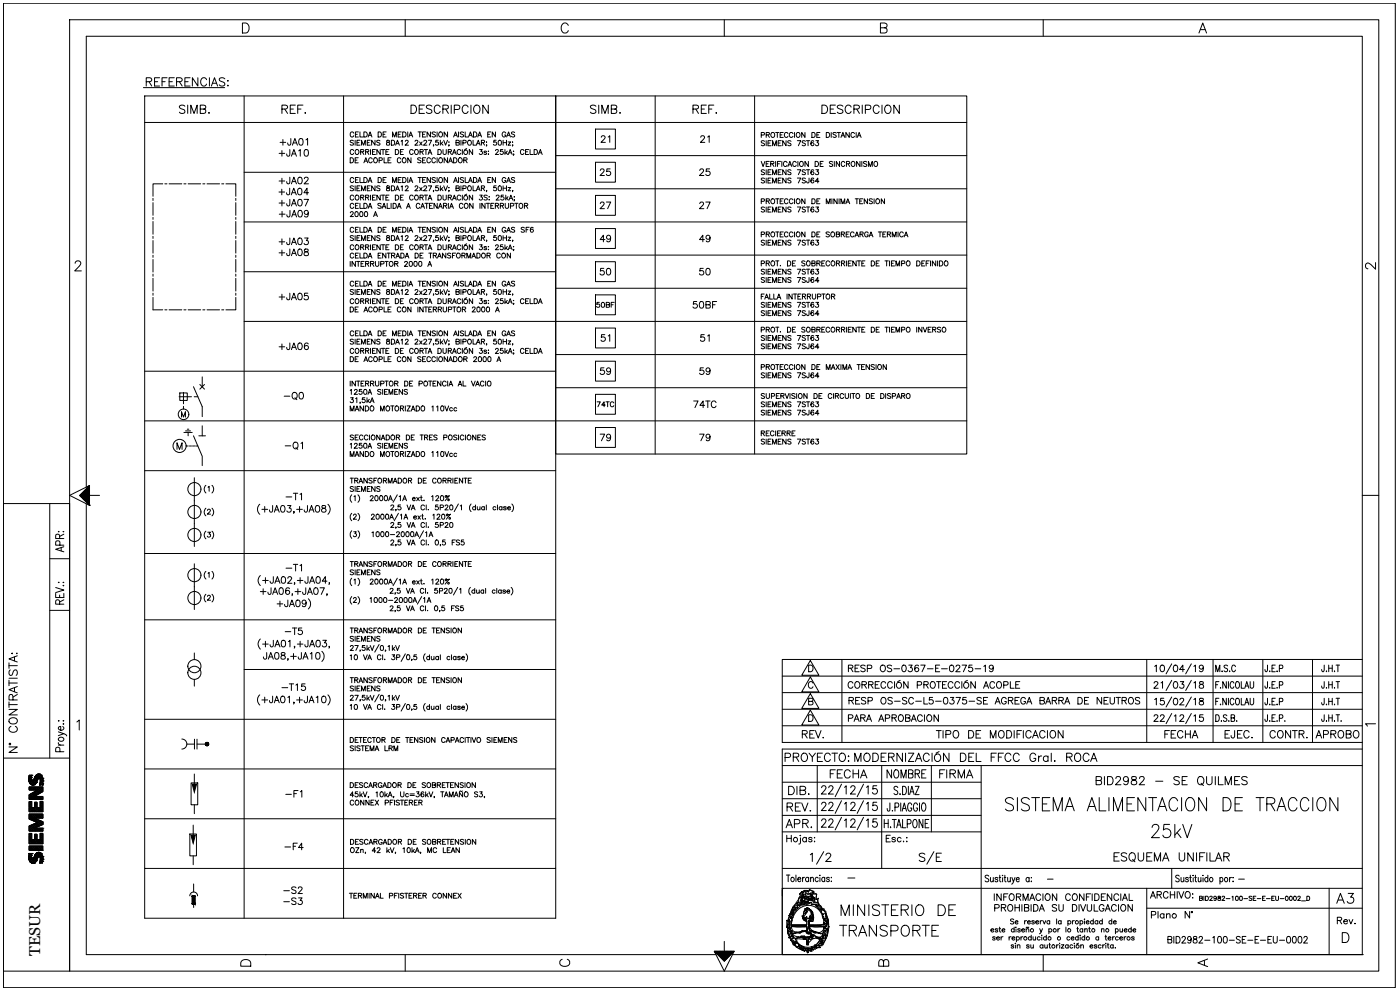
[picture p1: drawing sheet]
<svg xmlns="http://www.w3.org/2000/svg" width="420mm" height="297mm" viewBox="0 0 420 297" stroke-linecap="round" stroke-linejoin="round" font-family="sans-serif">
<defs><g id="words">
<g font-size="7.5">
<text x="300.6" y="244.5">SISTEMA ALIMENTACION DE TRACCION</text>
<text x="344.3" y="252.6">25kV</text>
</g>
<g font-size="7.1">
<text x="242" y="260.3">1/2</text>
<text x="274.8" y="260.3">S/E</text>
<text x="250.8" y="282.2">TRANSPORTE</text>
</g>
<text font-size="6.6" x="251.2" y="275.9">MINISTERIO DE</text>
<g font-size="6.2">
<text x="255.4" y="229.7">MODERNIZACIÓN DEL FFCC Gral. ROCA</text>
<text x="327.7" y="237.1">BID2982 - SE QUILMES</text>
<text x="234.6" y="249.8">APR.</text>
</g>
<g font-size="5.7">
<text x="52.6" y="35.3">SIMB.</text>
<text x="83.3" y="35.3">REF.</text>
<text x="122.1" y="35.3">DESCRIPCION</text>
<text x="176" y="35.3">SIMB.</text>
<text x="206.7" y="35.3">REF.</text>
<text x="245.5" y="35.3">DESCRIPCION</text>
<text x="20.1" y="166.9" transform="rotate(-90 20.1 166.9)">APR:</text>
<text x="234.2" y="229.7">PROYECTO:</text>
<text x="235.3" y="239.5">DIB.</text>
<text x="248" y="234.6">FECHA</text>
<text x="264.9" y="234.6">NOMBRE</text>
<text x="280.8" y="234.6">FIRMA</text>
<text x="234.9" y="244.5">REV.</text>
<text x="333" y="259.6">ESQUEMA UNIFILAR</text>
<text x="358.4" y="291.4">A</text>
</g>
<g font-size="5.3">
<text x="179.2" y="44.1">21</text>
<text x="208.8" y="44.1">21</text>
<text x="178.9" y="54">25</text>
<text x="208.8" y="54">25</text>
<text x="178.9" y="63.9">27</text>
<text x="208.8" y="63.9">27</text>
<text x="206.7" y="93.8">50BF</text>
<text x="82.5" y="106.2">+JA06</text>
<text x="179.2" y="103.7">51</text>
<text x="208.8" y="103.7">51</text>
<text x="178.9" y="113.6">59</text>
<text x="208.8" y="113.6">59</text>
<text x="84" y="121">-Q0</text>
<text x="84.3" y="136.2">-Q1</text>
<text x="253.3" y="202.8">RESP OS-0367-E-0275-19</text>
<text x="253.3" y="217.7">PARA APROBACION</text>
<text x="239.5" y="222.6">REV.</text>
<text x="279.8" y="222.6">TIPO DE MODIFICACION</text>
<text x="348.2" y="222.6">FECHA</text>
<text x="366.5" y="222.6">EJEC.</text>
<text x="379.9" y="222.6">CONTR.</text>
<text x="393.7" y="222.6">APROBO</text>
<text x="166.9" y="291">C</text>
</g>
<g font-size="4.9">
<text x="178.9" y="73.7">49</text>
<text x="208.8" y="73.7">49</text>
<text x="178.9" y="83.6">50</text>
<text x="208.8" y="83.6">50</text>
<text x="408.5" y="81.8">2</text>
<text x="82.5" y="91">+JA05</text>
<text x="207.1" y="123.5">74TC</text>
<text x="178.9" y="133.3">79</text>
<text x="208.8" y="133.3">79</text>
<text x="253.6" y="212.4">RESP OS-SC-L5-0375-SE AGREGA BARRA DE NEUTROS</text>
<text x="84.7" y="240.2">-F1</text>
<text x="84.3" y="256.1">-F4</text>
<text x="297" y="271.3">INFORMACION CONFIDENCIAL</text>
<text x="297.4" y="274.5">PROHIBIDA SU DIVULGACION</text>
<text x="344" y="270.6">ARCHIVO:</text>
<text x="344.3" y="276.6">Plano N°</text>
<text x="400" y="278.3">Rev.</text>
<text x="70.9" y="291">D</text>
<text x="262.5" y="291">B</text>
</g>
<text font-size="4.7" x="12.1" y="286.8" transform="rotate(-90 12.1 286.8)">TESUR</text>
<g font-size="4.4">
<text x="177.8" y="93.5">50BF</text>
<text x="177.8" y="123.1">74TC</text>
</g>
<text font-size="3.5" x="408.5" y="219.1">1</text>
<g font-size="2.6">
<text x="253.3" y="264.6">-</text>
<text x="313.3" y="264.9">-</text>
<text x="370.4" y="264.9">-</text>
</g>
</g></defs>
<!-- layer: E_TEXT -->
<g fill="none" stroke="#000" stroke-width=".3">
<path d="M43.4 28.8h123.4v231.8h-123.4zM43.4 36.7h246.7M106.2 40a.6 .6 0 0 0-.9-.4 .6 .6 0 0 0-.2 .9 .54 .54 0 0 0 .4 .6 .54 .54 0 0 0 .7-.4M107.6 39.6h-.9v1.5h.9M108 39.6v1.5h.9M109.2 39.6h.5a.82 .82 0 0 1 .5 .7 .82 .82 0 0 1-.5 .8h-.5zM113.5 39.6h.5a.84 .84 0 0 1 .5 .7 .84 .84 0 0 1-.5 .8h-.5zM115.9 39.6h-.9v1.5h.9M120.4 39.6h-.9v1.5h.9M120.8 39.6h.6a.82 .82 0 0 1 .5 .7 .82 .82 0 0 1-.5 .8h-.6zM122.4 39.6v1.5M125.5 39.6h1"/>
<path d="M126 39.6v1.5M127.7 39.6h-.9v1.5h.9M129.2 39.6v1.5l-1-1.5v1.5M130.7 39.8l-.4-.2-.6 .2 .1 .4 .9 .5-.4 .4-.6-.2M131.2 39.6v1.5M131.8 39.8a.65 .65 0 0 1 1 .5 .65 .65 0 0 1-1 .6l-.2-.4zM134.3 39.6v1.5l-1-1.5v1.5M137.6 39.6v1.5M139.1 39.8l-.3-.2-.7 .2 .2 .4 .8 .5-.3 .4-.7-.2M139.6 39.6v1.5h.9M142.1 39.6h.5a.82 .82 0 0 1 .5 .7 .82 .82 0 0 1-.5 .8h-.5zM147.3 39.6h-.9v1.5h.9"/>
<path d="M148.7 39.6v1.5l-1-1.5v1.5M151.8 40a.62 .62 0 0 0-.9-.4 .62 .62 0 0 0-.2 .9 .55 .55 0 0 0 .5 .6 .55 .55 0 0 0 .6-.6h-.4M154.5 39.8l-.4-.2-.6 .2 .1 .4 .9 .5-.4 .4-.6-.2M166.8 28.8h123.3v107.4h-123.3zM232.8 39.8h1M233.3 39.8v1.4M235.1 39.8h-1v1.4h1M238.4 39.8v1.4M241.6 39.8v1.4l-1-1.4v1.4M243.7 39.8h.5a.81 .81 0 0 1 .5 .7 .81 .81 0 0 1-.5 .7h-.5zM246.1 39.8h-1v1.4h1M248 39.8h.5a.78 .78 0 0 1 .5 .7 .78 .78 0 0 1-.5 .7h-.5z"/>
<path d="M249.5 39.8v1.4M251 40l-.4-.2-.6 .2 .1 .3 .9 .5-.4 .4-.6-.2M251.2 39.8h1.1M251.7 39.8v1.4M254.9 39.8v1.4l-1-1.4v1.4M256.9 39.8v1.4M73.3 51.7h93.5M83.7 57.6h1.7M83.8 54.3h1.7M83.8 46h1.7M84.1 42.7h1.7M84.6 56.8v1.7"/>
<path d="M84.6 45.2v1.7M84.6 53.5v1.7M84.9 41.9v1.7M86.9 56.5v1.8l-.7 .1-.2-.6M87 53.2l-.2 1.9h-.6l-.2-.6M87 59.8l-.1 1.8-.5 .2-.3-.2-.1-.5M87 44.9l-.1 1.8-.7 .1-.2-.6M87.3 41.6l-.2 1.9h-.6l-.2-.6M87.4 58.5l.8-2 .7 2M87.4 55.2l.8-2 .8 2M87.4 46.9l.8-2 .8 2M87.7 57.8h.9"/>
<path d="M87.7 43.6l.8-2 .8 2M87.7 54.5h1M87.7 46.2h1M88 42.9h1M89.6 56.6a.59 .59 0 0 1 .9 .3l.1 .4a.85 .85 0 0 1-.7 1.2 1.21 1.21 0 0 1-.3-1.9zM89.6 53.3a.64 .64 0 0 1 1 .3l.1 .4a.9 .9 0 0 1-.8 1.2 1.25 1.25 0 0 1-.3-1.9zM89.6 59.9a.64 .64 0 0 1 1 .3l.1 .5a.9 .9 0 0 1-.8 1.1l-.5-.4v-.5zM89.6 45.3l.5-.4v2M89.9 41.7a.64 .64 0 0 1 1 .3l.1 .4a.85 .85 0 0 1-.8 1.2 1.28 1.28 0 0 1-.3-1.9zM91.3 59.8h1.3l-1 2M91.3 53.6l.4-.4 .6 .1 .2 .3-.3 .6-.9 1h1.3M91.6 45a.64 .64 0 0 1 .9 .3l.1 .4a.85 .85 0 0 1-.8 1.2 1.28 1.28 0 0 1-.2-1.9z"/>
<path d="M91.8 42l.5-.4v2M92.6 57.8h-1.4l.9-1.3v2M105.1 47.3a.79 .79 0 0 1 1 .8 .79 .79 0 0 1-1 .8zM106.1 56l-.4-.2-.6 .2 .1 .3 .8 .4-.1 .5-.8-.2M106.1 42.3l-.4-.2-.6 .2 .1 .4 .8 .3-.1 .5-.8-.2M106.2 53.6a.6 .6 0 0 0-.9-.3 .6 .6 0 0 0-.2 .9 .54 .54 0 0 0 .4 .6 .54 .54 0 0 0 .7-.4M106.2 58.9a.55 .55 0 0 0-.7-.4 .55 .55 0 0 0-.4 .6 .61 .61 0 0 0 .2 .8 .61 .61 0 0 0 .9-.2M106.2 45.2a.55 .55 0 0 0-.7-.3 .55 .55 0 0 0-.4 .5 .61 .61 0 0 0 .2 .8 .61 .61 0 0 0 .8-.1l.1-.1M106.6 42.1v1.5M106.6 55.8v1.4M106.6 48h.5M106.7 54h.5"/>
<path d="M106.7 40.3h.5M106.7 45.1a.66 .66 0 0 1 .9 .1 .66 .66 0 0 1 0 .9 .66 .66 0 0 1-.9 0zM107.1 56.5h.6M107.1 42.8h.6M107.5 47.3h-.9v1.6h.9M107.6 53.3h-.9v1.5h.9M108 53.3v1.5h.9M108.1 55.8h-1v1.4h1M108.1 42.1h-1v1.5h1M108.2 59.2h.9l.1-.4-.1-.2-.9-.1v1.5M108.2 45.6l.9-.1 .1-.4-.1-.2h-.9v1.5M108.5 57.2v-1.4l.6 1.4 .5-1.4v1.4"/>
<path d="M108.5 43.6v-1.5l.6 1.5 .5-1.5v1.5M108.7 59.2l.5 .8M108.7 45.6l.5 .8M109.2 53.3h.5a.82 .82 0 0 1 .5 .7 .82 .82 0 0 1-.5 .8h-.5zM109.2 48.9l.6-1.6 .5 1.6M109.4 48.3h.7M109.7 59.2h.9v-.5l-.9-.2v1.5M109.7 45.6l.9-.1v-.5l-.9-.1v1.5M110.2 56.5h.6M110.2 59.2l.5 .8M110.2 42.8h.6M110.2 45.6l.5 .8"/>
<path d="M110.5 54.8l.6-1.5 .5 1.5M110.5 41.1l.6-1.5 .5 1.5M110.7 54.3h.7M110.7 40.6h.7M111.1 55.8h-.9v1.4h.9M111.1 42.1h-.9v1.5h.9M111.2 44.9v1.5M111.2 58.5v1.5M111.7 47.7a.6 .6 0 0 0-.8-.3 .6 .6 0 0 0-.3 .9 .54 .54 0 0 0 .5 .6 .54 .54 0 0 0 .6-.4M111.8 59.2h.5M111.8 45.6h.5M112.3 47.5a.66 .66 0 0 1 1 .6 .66 .66 0 0 1-1 .5z"/>
<path d="M112.6 55.8v1.4l-1.1-1.4v1.4M112.6 42.1v1.5l-1.1-1.5v1.5M112.7 58.5h-.9v1.5h.9M112.7 44.9h-.9v1.5h.9M113.5 53.3h.5a.84 .84 0 0 1 .5 .7 .84 .84 0 0 1-.5 .8h-.5zM113.8 48.1l.8-.1v-.6l-.8-.1v1.6M114 56l-.3-.2-.6 .2 .1 .3 .8 .4-.1 .5-.8-.2M114 42.3l-.3-.2-.6 .2 .1 .4 .8 .3-.1 .5-.8-.2M114.1 58.5v1.5l-1-1.5v1.5M114.1 44.9v1.5l-1-1.5v1.5M114.5 58.5h1M114.5 44.9h1"/>
<path d="M115 44.9v1.5M115 58.5v1.5M115 54h.5M115 40.3h.5M115.3 47.3v1.6h.8M115.8 59.2h.6M115.8 45.6h.6M115.9 53.3h-.9v1.5h.9M116.1 55.8v.5a.63 .63 0 0 1 .7 .2 .63 .63 0 0 1 0 .7h-.5a.48 .48 0 0 1-.3-.6 .48 .48 0 0 1 .7-.3l.1-.5zM116.1 42.2v.4a.63 .63 0 0 1 .7 .2 .63 .63 0 0 1 0 .7l-.5 .1a.48 .48 0 0 1-.3-.7 .48 .48 0 0 1 .7-.2l.1-.5zM116.4 48h.6M116.7 58.5h-.9v1.5h.9"/>
<path d="M116.7 44.9h-.9v1.5h.9M117.4 47.3h-1v1.6h1M117.5 55.8h.5a.81 .81 0 0 1 .4 .7 .81 .81 0 0 1-.4 .7h-.5zM117.5 42.1h.5a.81 .81 0 0 1 .4 .7 .81 .81 0 0 1-.4 .8h-.5zM117.8 54.8v-1.5l.6 1.5 .5-1.5v1.5M117.8 41.1v-1.5l.6 1.5 .5-1.5v1.5M118.6 58.5h.6a.78 .78 0 0 1 .5 .8 .78 .78 0 0 1-.5 .7h-.6zM118.6 44.9h.6a.78 .78 0 0 1 .5 .7 .78 .78 0 0 1-.5 .8h-.6zM118.7 57.2l.6-1.4 .6 1.4M118.7 43.6l.6-1.5 .6 1.5M118.9 56.8h.8M118.9 43.1h.8"/>
<path d="M119.5 54h.6M119.5 40.3h.6M120.2 59.2h.5M120.2 45.6h.5M120.3 47.7a.6 .6 0 0 0-.8-.3 .6 .6 0 0 0-.3 .9 .54 .54 0 0 0 .5 .6 .54 .54 0 0 0 .6-.4M120.4 56l.3-.2v1.4M120.4 42.4l.3-.3v1.5M120.4 53.3h-.9v1.5h.9M120.8 53.3h.6a.82 .82 0 0 1 .5 .7 .82 .82 0 0 1-.5 .8h-.6zM120.8 47.5a.66 .66 0 0 1 1.1 .6 .66 .66 0 0 1-1.1 .5zM121.1 58.5h-.9v1.5h.9M121.1 44.9h-.9v1.5h.9"/>
<path d="M121.7 56.1l.1-.3a.44 .44 0 0 1 .6 .1 .44 .44 0 0 1-.1 .7l-.7 .6h1M121.7 42.4a.43 .43 0 0 1 .4-.3 .43 .43 0 0 1 .4 .3l-.9 1.2h1M122.4 53.3v1.5M122.7 54.8l.6-1.5 .6 1.5M122.7 41.1l.6-1.5 .6 1.5M122.9 54.3h.7M122.9 40.6h.7M123.3 47.3v1.6l-.9-1.6v1.6M124 58.9a.55 .55 0 0 0-.6-.4 .55 .55 0 0 0-.5 .6 .61 .61 0 0 0 .3 .8 .61 .61 0 0 0 .8-.2M124 45.2a.55 .55 0 0 0-.6-.3 .55 .55 0 0 0-.5 .5 .63 .63 0 0 0 .2 .8 .63 .63 0 0 0 .8-.1l.1-.1M124.6 56.1l.2-.3 .6 .2-.9 1.2h1M124.6 42.4v-.2l.5-.1 .3 .4-.9 1.1h1"/>
<path d="M124.7 44.9a.7 .7 0 0 1 .9 .7 .7 .7 0 0 1-.9 .7l-.3-.5zM125.5 53.3h1M125.9 56.3l.8 .9M125.9 42.6l.8 1M126 53.3v1.5M126.1 59.2h.8l.1-.5-.9-.2v1.5M126.1 45.6l.8-.1 .1-.5-.9-.1v1.5M126.4 47.5l-.4-.2-.7 .2 .2 .4 .9 .5v.2l-.4 .3-.7-.3M126.6 59.2l.4 .8M126.6 45.6l.4 .8M126.7 56.3l-.8 .9M126.7 42.6l-.8 1"/>
<path d="M126.8 54h.6M126.8 40.3h.6M126.8 48h.6M127.2 56.1l.3-.3 .5 .2-.9 1.2h1M127.2 42.4v-.2l.5-.1 .3 .4-.9 1.1h1M127.3 58.5h1M127.3 44.9h1M127.7 53.3h-.9v1.5h.9M127.7 47.3h-.9v1.6h.9M127.8 44.9v1.5M127.8 58.5v1.5M128.5 46.4l.5-1.5 .6 1.5"/>
<path d="M128.6 55.8h.9l-.7 1.4M128.6 42.1h.9l-.7 1.5M128.7 59.5h.7M128.7 45.8h.7M129.2 53.3v1.5l-1-1.5v1.5M129.2 47.7a.6 .6 0 0 0-.9-.3 .6 .6 0 0 0-.2 .9 .54 .54 0 0 0 .5 .6 .54 .54 0 0 0 .6-.4M130.2 57.2l-.2 .3M130.2 43.5l-.2 .4M130.7 53.5l-.4-.2-.6 .2 .1 .3 .9 .6-.4 .4-.6-.2M130.7 47.7a.6 .6 0 0 0-.9-.3 .6 .6 0 0 0-.2 .9 .54 .54 0 0 0 .4 .6 .54 .54 0 0 0 .7-.4M131.2 47.3v1.6M131.2 53.3v1.5"/>
<path d="M131.4 58.5h.5a.78 .78 0 0 1 .6 .8 .78 .78 0 0 1-.6 .7h-.5zM131.4 44.9h.5a.78 .78 0 0 1 .6 .7 .78 .78 0 0 1-.6 .8h-.5zM131.5 55.8h-.7v.6a.52 .52 0 0 1 .7 0 .52 .52 0 0 1-.1 .8 .52 .52 0 0 1-.7-.2M131.5 42.1h-.7v.6a.52 .52 0 0 1 .7 0 .52 .52 0 0 1-.1 .8 .52 .52 0 0 1-.7-.2M131.9 53.3a.7 .7 0 0 1 .9 .7 .7 .7 0 0 1-.9 .7l-.3-.5zM131.9 47.4a.7 .7 0 0 1 .9 .7 .7 .7 0 0 1-.9 .7l-.3-.5zM132.2 42.1v1.5M132.2 55.8v1.4M132.4 56.7l.6 .5M132.4 43l.6 .6M132.9 56.3l-.7 .7M132.9 42.6l-.7 .7"/>
<path d="M133 58.5v1.3l.4 .2 .5-.2v-1.3M133 44.9v1.2l.4 .3 .5-.3v-1.2M133.2 55.8l.5 1.4 .6-1.4M133.2 42.1l.5 1.5 .6-1.5M134.3 53.3v1.5l-1-1.5v1.5M134.3 47.3v1.6l-1-1.6v1.6M134.5 59.2h.9l.1-.4-.1-.2-.9-.1v1.5M134.5 45.6l.9-.1 .1-.4-.1-.2h-.9v1.5M134.6 48.9l.6-1.6 .6 1.6M134.7 56.3h.1M134.7 42.6h.1M134.8 57.2l-.2 .3"/>
<path d="M134.8 43.5l-.2 .4M134.9 48.3h.7M135 59.2l.5 .8M135 45.6l.5 .8M135.8 46.4l.5-1.5 .6 1.5M136 59.5h.7M136 45.8h.7M136.1 54.8l.6-1.5 .6 1.5M136.1 41.1l.6-1.5 .6 1.5M136.1 47.3h.5a.82 .82 0 0 1 .6 .8 .82 .82 0 0 1-.6 .8h-.5zM136.3 54.3h.8M136.3 40.6h.8"/>
<path d="M136.8 56.5l.9-.1 .2-.4-.4-.2h-.7v1.4l1-.1 .1-.3-.4-.3M136.8 42.8l1-.1v-.5l-1-.1v1.5l1-.2 .1-.3-.4-.3M137.6 53.3v1.5M137.7 47.5a.66 .66 0 0 1 1 .6 .66 .66 0 0 1-1 .5zM138.3 58.9a.62 .62 0 0 0-.8-.3 .62 .62 0 0 0-.3 .8 .57 .57 0 0 0 .4 .6 .57 .57 0 0 0 .7-.3M138.3 45.2a.62 .62 0 0 0-.8-.3 .62 .62 0 0 0-.3 .9 .56 .56 0 0 0 .4 .6 .56 .56 0 0 0 .7-.4M138.3 42.1v1.5M138.3 55.8v1.4M138.8 44.9v1.5M138.8 58.5v1.5M138.9 56.6l.9-.1 .1-.6-1-.1v1.4M138.9 42.9l.9-.1 .1-.6-1-.1v1.5"/>
<path d="M139.1 53.5l-.3-.2-.7 .2 .2 .3 .8 .4v.4l-.3 .2-.7-.2M139.2 48h.9l.1-.4-.3-.3h-.7v1.6M139.6 53.3v1.5h.9M139.7 48l.5 .9M140.1 58.3l-.6 .2M140.1 44.6l-.6 .3M140.6 54.8l.6-1.5 .6 1.5M140.6 41.1l.6-1.5 .6 1.5M140.8 54.3h.7M140.8 40.6h.7M141.8 58.5v1.5l-1-1.5v1.5M141.8 44.9v1.5l-1-1.5v1.5"/>
<path d="M142 55.8v1.4h.8M142 42.1v1.5h.8M142.1 53.3h.5a.82 .82 0 0 1 .5 .7 .82 .82 0 0 1-.5 .8h-.5zM142.9 57.2l.6-1.4 .6 1.4M142.9 43.6l.6-1.5 .6 1.5M143.2 56.8h.7M143.2 43.1h.7M143.4 54.8l.6-1.5 .5 1.5M143.4 41.1l.6-1.5 .5 1.5M143.6 54.3h.7M143.6 40.6h.7M144 58.5h.7l-.4 .6a.49 .49 0 0 1 .4 .8 .49 .49 0 0 1-.9-.2"/>
<path d="M144 44.9h.7l-.4 .5a.49 .49 0 0 1 .4 .8 .49 .49 0 0 1-.9-.1M144.5 56.5l.8-.1 .1-.4-.3-.2h-.6v1.4M144.5 42.8l.8-.1 .1-.5-.9-.1v1.5M144.9 56.5l.5 .7M144.9 42.8l.5 .8M146 42.6h.1M146 45.6l-.3-.3-.5 .3 .8 .3v.4l-.5 .1-.3-.3M146.1 57.2l-.1 .3M146.1 43.5l-.1 .4M146.2 58.8l-.8-.2v.5l.8 .3v.4l-.3 .2-.7-.2M146.4 54h.5M146.4 40.3h.5"/>
<path d="M146.5 45.4h.2zM146.5 46.3h.2zM146.7 59.9h.2zM146.8 59v.2zM147.3 53.3h-.9v1.5h.9M148.7 53.3v1.5l-1-1.5v1.5M148.7 45.2l.3-.3 .5 .1v.4l-.8 1h.9M148.9 55.8h-.7v.6a.54 .54 0 0 1 .8 0 .54 .54 0 0 1-.2 .8 .54 .54 0 0 1-.7-.2M148.9 58.9l.3-.4 .5 .2 .1 .3-.9 1h.9M148.9 42.1h-.7v.6a.54 .54 0 0 1 .8 0 .54 .54 0 0 1-.2 .8 .54 .54 0 0 1-.7-.2M149.7 55.8h.2a.77 .77 0 0 1 .6 .7 .77 .77 0 0 1-.6 .7l-.4-.2zM149.7 42.2l.2-.1a.77 .77 0 0 1 .6 .7 .77 .77 0 0 1-.6 .8l-.4-.3z"/>
<path d="M150.9 44.9h-.7l-.1 .6a.53 .53 0 0 1 .9 0 .53 .53 0 0 1-.2 .8 .53 .53 0 0 1-.7-.2M151 42.1v1.5M151 55.8v1.4M151 56.5h1M151 42.8h1M151.1 58.5h-.7v.7a.53 .53 0 0 1 .8 0 .53 .53 0 0 1-.2 .8 .53 .53 0 0 1-.7-.3M151.5 44.9v1.5M151.8 53.6a.62 .62 0 0 0-.9-.3 .62 .62 0 0 0-.2 .9 .55 .55 0 0 0 .5 .6 .55 .55 0 0 0 .6-.6h-.4M151.8 58.5v1.5M151.8 45.8l.5 .6M152 42.1v1.5M152 55.8v1.4"/>
<path d="M152 54.8l.6-1.5 .6 1.5M152 41.1l.6-1.5 .6 1.5M152 59.4l.6 .6M152.3 54.3h.7M152.3 40.6h.7M152.3 45.3l-.8 .8M152.5 56.3h.8l-.8 .9h.8M152.5 42.6h.8l-.8 1h.8M152.5 59l-.7 .7M152.6 46.4l.5-1.5 .6 1.5M152.8 45.8h.7M153 59.5h.7"/>
<path d="M153.8 42.6h.1M153.9 57.2l-.1 .3M153.9 43.5l-.1 .4M154.1 45.3v.2zM154.2 46.3h-.2h.2l-.2 .4M154.3 59v.2zM154.4 59.9h-.2h.2l-.2 .4M154.5 53.5l-.4-.2-.6 .2 .1 .3 .9 .6-.4 .4-.6-.2M157.3 45.2a.55 .55 0 0 0-.7-.3 .55 .55 0 0 0-.4 .5 .61 .61 0 0 0 .2 .8 .61 .61 0 0 0 .8-.1l.1-.1M157.7 45.6h.6M158.7 44.9h-1v1.5h1M159.1 44.9v1.5h.9"/>
<path d="M160.3 44.9h.5a.81 .81 0 0 1 .5 .7 .81 .81 0 0 1-.5 .8h-.5zM161.6 46.4l.6-1.5 .5 1.5M161.8 45.8h.7M166.8 46.7h123.3M166.8 56.6h123.3M228.5 40.5h.8v-.7h-.8v1.4M228.5 48.4l.5 1.6 .6-1.6M229.4 42.4l-.3-.2-.6 .2 .1 .4 .8 .5-.3 .4-.6-.2M229.4 51.1l-.3-.2-.6 .2 .1 .4 .7 .3v.6l-.8-.2M229.4 53.6l-.8-.1-.1 .4 .8 .4 .1 .4-.3 .2-.6-.2M229.9 40.5l.9-.1 .1-.5-1-.1v1.4M229.9 42.2v1.5"/>
<path d="M229.9 50.9v1.5M229.9 53.4v1.5M229.9 49.1h.6M230.4 40.5l.5 .7M230.5 42.9h.6M230.5 51.6h.6M230.5 54.1h.6M230.9 48.4h-1v1.6h1M231.3 49.1l.9-.1v-.4l-.9-.2v1.6M231.4 42.2h-.9v1.5h.9M231.4 50.9h-.9v1.5h.9M231.4 53.4h-.9v1.5h.9"/>
<path d="M231.8 49.1l.5 .9M231.8 43.7v-1.5l.6 1.5 .6-1.5v1.5M231.8 52.4v-1.5l.6 1.5 .6-1.5v1.5M231.8 54.9v-1.5l.6 1.5 .6-1.5v1.5M232.8 48.4v1.6M232.8 59.6h1M233.3 59.6v1.5M233.3 49.1h.6M233.5 42.9h.6M233.5 51.6h.6M233.5 54.1h.6M234.1 40.5h.6"/>
<path d="M234.3 48.4h-1v1.6M234.5 42.2h-1v1.5h1M234.5 50.9h-1v1.5h1M234.5 53.4h-1v1.5h1M234.6 48.4v1.6M235.1 59.6h-1v1.5h1M235.9 42.2v1.5l-1-1.5v1.5M235.9 50.9v1.5l-1-1.5v1.5M235.9 53.4v1.5l-1-1.5v1.5M236.2 48.8a.62 .62 0 0 0-.8-.3 .62 .62 0 0 0-.3 .9 .56 .56 0 0 0 .5 .6 .56 .56 0 0 0 .6-.4M236.5 40.1a.55 .55 0 0 0-.7-.4 .55 .55 0 0 0-.4 .6v.4a.55 .55 0 0 0 .4 .5 .55 .55 0 0 0 .7-.3M236.5 50l.6-1.6 .5 1.6"/>
<path d="M236.5 60a.55 .55 0 0 0-.7-.4 .55 .55 0 0 0-.4 .6v.4a.55 .55 0 0 0 .4 .5 .55 .55 0 0 0 .7-.3M236.7 49.4h.7M237.4 42.4l-.3-.2-.7 .2 .1 .4 .9 .5-.3 .4-.7-.2M237.4 51.1l-.3-.2-.7 .2 .1 .4 .8 .3v.6l-.9-.2M237.4 53.6l-.9-.1v.4l.8 .4 .1 .4-.3 .2-.7-.2M238 40.1a.57 .57 0 0 0-.7-.4 .57 .57 0 0 0-.4 .6v.4a.57 .57 0 0 0 .4 .5 .57 .57 0 0 0 .7-.3M238 60a.57 .57 0 0 0-.7-.4 .57 .57 0 0 0-.4 .6v.4a.57 .57 0 0 0 .4 .5 .57 .57 0 0 0 .7-.3M238.4 59.6v1.5M239 48.8a.6 .6 0 0 0-.9-.3 .6 .6 0 0 0-.2 .9 .54 .54 0 0 0 .4 .6 .54 .54 0 0 0 .7-.4M239.3 42.2h1l-.7 1.5M239.3 50.9h1l-.7 1.5M239.3 53.4h1l-.7 1.5"/>
<path d="M239.5 48.4v1.6M240.1 48.6a.65 .65 0 0 1 1 .6 .65 .65 0 0 1-1 .5l-.2-.3zM241.6 59.6v1.5l-1-1.5v1.5M241.7 42.4l-.3-.2-.7 .2 .2 .4 .8 .5-.3 .4-.7-.2M241.7 51.1l-.3-.2-.7 .2 .2 .4 .8 .4-.1 .5-.9-.2M241.7 53.6l-.8-.1-.1 .4 .8 .4 .1 .4-.3 .2-.7-.2M242 42.2h1M242 50.9h1M242.5 42.2v1.5M242.5 50.9v1.5M242.6 48.4v1.6l-1-1.6v1.6M242.8 53.4l-.1 1.4h-.5l-.1-.4"/>
<path d="M243.7 59.6h.5a.81 .81 0 0 1 .5 .8 .81 .81 0 0 1-.5 .7h-.5zM244.2 42.4v-.1a.74 .74 0 0 0-.9 .5 .74 .74 0 0 0 .5 .9 .46 .46 0 0 0 .5-.4 .46 .46 0 0 0-.4-.5 .46 .46 0 0 0-.5 .4M244.2 51.1v-.1a.68 .68 0 0 0-.8 .6 .68 .68 0 0 0 .7 .8 .47 .47 0 0 0 0-.8 .47 .47 0 0 0-.7 .3M244.2 53.6v-.1a.75 .75 0 0 0-.9 .5 .75 .75 0 0 0 .5 .9 .46 .46 0 0 0 .5-.4 .46 .46 0 0 0-.4-.5 .46 .46 0 0 0-.5 .4M244.6 48.4h.5a.82 .82 0 0 1 .6 .8 .82 .82 0 0 1-.6 .8h-.5zM244.8 42.2h.8l-.4 .6a.5 .5 0 0 1 .4 .8 .5 .5 0 0 1-.9-.2M244.8 50.9h.8l-.4 .6a.49 .49 0 0 1 .4 .8 .49 .49 0 0 1-.9-.1M245.1 40.5h.6M245.8 54.4h-1.1l.7-1v1.5M246.1 59.6h-1v1.5h1M246.2 49.1h.5M247 48.4h-.8v1.6h.8"/>
<path d="M249.7 59.6v1.5M249.9 48.6l-.4-.2-.6 .2 .1 .4 .8 .3 .1 .2-.4 .5-.6-.3M250.4 48.4v1.6M251.2 59.6v1.5l-.9-1.5v1.5M251.8 59.6v1.5M252 48.4v1.6l-1-1.6v1.6M252.4 41.2l.6-1.4 .5 1.4M252.6 40.7h.7M253.5 48.8a.6 .6 0 0 0-.8-.3 .6 .6 0 0 0-.2 .9 .54 .54 0 0 0 .4 .6 .54 .54 0 0 0 .6-.4M254 49.1l1-.1v-.4l-1-.2v1.6M254.5 49.1l.5 .9M255.6 48.6a.65 .65 0 0 1 1 .6 .65 .65 0 0 1-1 .5l-.2-.3z"/>
<path d="M256.4 40.1a.55 .55 0 0 0-.6-.4 .55 .55 0 0 0-.4 .6v.4a.55 .55 0 0 0 .4 .5 .55 .55 0 0 0 .6-.3M256.7 59.6h.9M257.2 59.6v1.5M257.3 41.2l.5-1.4 .6 1.4M257.5 40.7h.7M258.1 48.4v1.6l-1-1.6v1.6M258.6 48.4v1.6M258.9 59.6h-.9v1.5h.9M260.1 48.6l-.3-.2-.6 .2 .1 .4 .7 .3 .1 .2-.3 .5-.6-.3M260.3 59.6v1.5l-.9-1.5v1.5M260.6 50v-1.6l.6 1.6 .6-1.6v1.6M261.8 59.9l-.8-.2v.5l.7 .3 .1 .4-.3 .2-.7-.2"/>
<path d="M262.3 59.6v1.5M262.5 48.5a.7 .7 0 0 1 .9 .7 .7 .7 0 0 1-.9 .7l-.2-.5zM265.5 59.6v1.5l-1-1.5v1.5M73.3 66.6h216.8M83.8 72.6h1.7M83.8 75.9h1.7M83.8 60.9h1.7M83.8 64.3h1.7M84.6 60.1v1.7M84.6 71.7v1.7M84.6 75v1.7M84.7 63.4v1.7"/>
<path d="M87 71.4l-.2 1.9h-.6l-.2-.6M87 74.7l-.1 1.8-.7 .1-.2-.6M87 63.1l-.1 1.9h-.6l-.2-.6M87.4 73.4l.8-2 .8 2M87.4 76.7l.8-2 .8 2M87.4 61.8l.8-2 .8 2M87.5 65.1l.8-2 .7 2M87.7 72.7h1M87.7 76h1M87.7 61.1h1M87.8 64.4h1M89.6 71.5a.64 .64 0 0 1 1 .3l.1 .5a.9 .9 0 0 1-.8 1.1 1.25 1.25 0 0 1-.3-1.9z"/>
<path d="M89.6 74.8a.64 .64 0 0 1 1 .3l.1 .5a.9 .9 0 0 1-.8 1.1 1.25 1.25 0 0 1-.3-1.9zM89.7 63.2a.64 .64 0 0 1 .9 .3l.1 .5a.9 .9 0 0 1-.7 1.1 1.25 1.25 0 0 1-.3-1.9zM91.4 71.4h1.1l-.6 .8a.66 .66 0 0 1 .5 1 .66 .66 0 0 1-1.1-.2M91.4 74.8v.6l.9 .2 .3 .4a.66 .66 0 0 1-.7 .7 .66 .66 0 0 1-.6-.7l1.2-.8-.1-.4zM92.5 63.8a.62 .62 0 0 1-.8 .5 .62 .62 0 0 1-.3-1 .62 .62 0 0 1 1 .1l.1 .4a.92 .92 0 0 1-.7 1.3l-.4-.3M105.1 78.4v1.5M105.1 63.9l.3-.4 .5 .2-.1 .6-.7 .7h1M106.1 70.9l-.9-.2-.1 .5 .9 .4 .1 .4-.4 .2-.6-.2M106.2 68.5a.55 .55 0 0 0-.7-.3 .55 .55 0 0 0-.4 .5v.4a.55 .55 0 0 0 .4 .6 .55 .55 0 0 0 .7-.4M106.2 73.8a.6 .6 0 0 0-.9-.3 .6 .6 0 0 0-.2 .9 .55 .55 0 0 0 .4 .5 .55 .55 0 0 0 .7-.3M106.2 76.3a.55 .55 0 0 0-.7-.4 .55 .55 0 0 0-.4 .6v.4a.55 .55 0 0 0 .4 .5 .55 .55 0 0 0 .7-.3M106.2 61.4a.6 .6 0 0 0-.9-.3 .6 .6 0 0 0-.2 .8 .54 .54 0 0 0 .4 .6 .54 .54 0 0 0 .7-.4"/>
<path d="M106.6 70.7v1.5M106.7 78.4v1.5l-1.1-1.5v1.5M106.7 68.9h.5M106.7 76.7h.5M106.7 61.7h.5M106.7 63.6a.69 .69 0 0 1 .8 .7 .69 .69 0 0 1-.8 .6l-.2-.6zM107 78.4h1M107.1 71.4h.6M107.5 78.4v1.5M107.6 68.2h-.9v1.5h.9M107.6 75.9h-.9v1.5h.9M107.6 61h-.9v1.5h.9"/>
<path d="M108 68.2v1.5h.9M108 75.9v1.5h.9M108 61v1.5h.9M108.1 70.7h-1v1.5h1M108.1 63.6l.3-.1a.77 .77 0 0 1 .5 .7 .77 .77 0 0 1-.5 .8l-.3-.1-.2-.6zM108.2 74.2l.9-.1v-.5l-.9-.2v1.5M108.4 79.1h.5M108.5 72.2v-1.5l.6 1.5 .5-1.5v1.5M108.7 74.2l.5 .7M109.2 68.2h.5a.78 .78 0 0 1 .5 .7 .78 .78 0 0 1-.5 .8h-.5zM109.2 75.9h.5a.78 .78 0 0 1 .5 .8 .78 .78 0 0 1-.5 .7h-.5zM109.2 61h.5a.82 .82 0 0 1 .5 .8 .82 .82 0 0 1-.5 .7h-.5z"/>
<path d="M109.3 78.4h-.9v1.5h.9M109.5 63.6a.69 .69 0 0 1 .9 .7 .69 .69 0 0 1-.9 .6l-.2-.6zM109.7 74.2l.9-.2v-.4l-.9-.2v1.5M109.7 79.1h.9v-.5l-.9-.2v1.5M110.2 71.4h.6M110.2 74.2l.5 .7M110.2 79.1l.5 .8M110.5 69.7l.6-1.5 .5 1.5M110.5 77.4l.6-1.5 .5 1.5M110.5 62.5l.6-1.5 .5 1.5M110.7 69.2h.7M110.7 76.9h.7"/>
<path d="M110.7 62h.7M111.1 70.7h-.9v1.5h.9M111.2 79.1h.8l.2-.4-.2-.2-.8-.1v1.5M111.2 73.4v1.5M111.7 79.1l.5 .8M111.8 74.2h.5M112.1 65l.6-1.5 .6 1.5M112.3 64.5h.8M112.6 70.7v1.5l-1.1-1.5v1.5M112.7 73.4h-.9v1.5h.9M112.7 78.4v1.1l.4 .4 .5-.2 .1-1.3M113.5 68.2h.5a.81 .81 0 0 1 .5 .7 .81 .81 0 0 1-.5 .8h-.5z"/>
<path d="M113.5 76.7h.5M114 70.9l-.8-.2-.1 .5 .9 .4v.4l-.3 .2-.6-.2M114.1 73.4v1.5l-1-1.5v1.5M114.2 79.2l1-.1 .1-.4-.2-.2-.9-.1v1.5M114.4 75.9h-.9v1.5h.9M114.4 61.2l-.4-.2-.6 .2 .1 .4 .9 .5-.4 .4-.6-.2M114.5 73.4h1M114.7 62.5l.6-1.5 .5 1.5M114.9 62h.7M115 68.9h.5M115 73.4v1.5M115.5 78.4h1"/>
<path d="M115.8 75.9v1.5l-1-1.5v1.5M115.8 74.2h.6M115.9 68.2h-.9v1.5h.9M116 78.4v1.5M116.1 70.7v.5l.9 .5-.2 .4-.5 .1a.5 .5 0 0 1-.3-.7 .5 .5 0 0 1 .7-.3l.1-.5zM116.2 61v1.5h.8M116.2 75.9h1M116.7 75.9v1.5M116.7 73.4h-.9v1.5h.9M117.1 78.5a.69 .69 0 0 1 .9 .7 .69 .69 0 0 1-1 .5l-.2-.7zM117.4 61v1.5M117.5 70.7h.5a.81 .81 0 0 1 .5 .7 .81 .81 0 0 1-.5 .8h-.5z"/>
<path d="M117.5 76.7l.9-.1v-.5l-.9-.2v1.5M117.8 69.7v-1.5l.6 1.5 .5-1.5v1.5M118 61a.79 .79 0 0 1 1 .8 .79 .79 0 0 1-1 .7zM118 76.7l.5 .7M118.4 79.1h.9l.2-.4-.2-.2-.9-.1v1.5M118.6 73.4h.6a.79 .79 0 0 1 .5 .8 .79 .79 0 0 1-.5 .7h-.6zM118.7 72.2l.6-1.5 .6 1.5M118.8 77.4l.6-1.5 .6 1.5M118.9 71.7h.8M118.9 79.1l.6 .8M119 76.9h.7M119.2 62.5l.6-1.5 .6 1.5"/>
<path d="M119.5 62h.7M119.5 68.9h.6M120.2 74.2h.5M120.3 75.9h.5a.81 .81 0 0 1 .5 .8 .81 .81 0 0 1-.5 .7h-.5zM120.4 71l.3-.3v1.5M120.4 68.2h-.9v1.5h.9M120.8 68.2h.6a.78 .78 0 0 1 .5 .7 .78 .78 0 0 1-.5 .8h-.6zM121.1 73.4h-.9v1.5h.9M121.4 78.8a.44 .44 0 0 1 .4-.4 .44 .44 0 0 1 .5 .3l-.9 1.2h1M121.6 77.4l.6-1.5 .5 1.5M121.7 71a.44 .44 0 0 1 .3-.3 .44 .44 0 0 1 .5 .3l-.9 1.2h1M121.8 76.9h.7"/>
<path d="M122 62.5l.6-1.5 .5 1.5M122.2 62h.7M122.4 68.2v1.5M122.7 69.7l.6-1.5 .6 1.5M122.9 69.2h.7M123 78.5a.74 .74 0 0 1 .9 .4 .74 .74 0 0 1-.3 .9l-.4 .1-.4-.3zM124 73.8a.6 .6 0 0 0-.9-.3 .6 .6 0 0 0-.2 .9 .55 .55 0 0 0 .5 .5 .55 .55 0 0 0 .6-.3M124.4 78.5a.74 .74 0 0 1 .9 .5 .74 .74 0 0 1-.5 .9l-.5-.3zM124.6 71l.2-.3 .6 .3-.9 1.2h1M124.6 75.9a.79 .79 0 0 1 .9 .5 .79 .79 0 0 1-.2 .9l-.7 .1zM125.5 68.2h1M125.8 78.5a.74 .74 0 0 1 .9 .4 .74 .74 0 0 1-.3 .9l-.3 .1-.4-.3z"/>
<path d="M125.9 71.2l.8 1M126 61.4a.6 .6 0 0 0-.9-.3 .6 .6 0 0 0-.2 .8 .54 .54 0 0 0 .4 .6 .54 .54 0 0 0 .7-.4M126 68.2v1.5M126.1 74.2l.9-.2v-.4l-.9-.2v1.5M126.1 76.7h.5M126.3 62.5l.5-1.5 .6 1.5M126.5 62h.7M126.6 74.2l.4 .7M126.7 71.2l-.8 1M126.8 68.9h.6M127 75.9h-.9v1.5h.9M127.2 71l.3-.3 .5 .3-.9 1.2h1"/>
<path d="M127.3 73.4h1M127.5 61h1.1M127.7 68.2h-.9v1.5h.9M127.8 73.4v1.5M128 61v1.5M128.4 79.9l.6-1.5 .5 1.5M128.5 74.9l.5-1.5 .6 1.5M128.5 60l.5-1.5 .6 1.5M128.6 70.7h.9l-.7 1.5M128.6 79.4h.7M128.7 74.5h.7M128.7 75.9h1"/>
<path d="M128.9 61.7h.5M129.2 68.2v1.5l-1-1.5v1.5M129.2 75.9v1.5M129.8 61h-.9v1.5h.9M130 76.7l.9-.1 .1-.5-1-.2v1.5M130.2 72.1l-.2 .4M130.5 76.7l.5 .7M130.7 68.4l-.4-.2-.6 .2v.3l.8 .3v.6l-.8-.1M131.2 68.2v1.5M131.2 61v1.5l-1-1.5v1.5M131.3 77.4l.6-1.5 .5 1.5M131.4 73.4h.5a.79 .79 0 0 1 .6 .8 .79 .79 0 0 1-.6 .7h-.5z"/>
<path d="M131.5 70.7h-.7v.6a.51 .51 0 0 1 .7 0 .51 .51 0 0 1-.1 .8 .51 .51 0 0 1-.7-.2M131.5 76.9h.7M131.6 62.5l.6-1.5 .5 1.5M131.8 62h.7M132.2 70.7v1.5M132.4 71.6l.6 .6M132.9 71.2l-.7 .7M133 73.4v1.3l.4 .2 .5-.2v-1.3M133.1 61.7h.8l.2-.4-.4-.3h-.6v1.5M133.2 70.7l.5 1.5 .6-1.5M133.6 61.7l.5 .8M133.8 75.9v1.5l-1-1.5v1.5"/>
<path d="M134.3 68.2v1.5l-1-1.5v1.5M134.5 74.2l.9-.1v-.5l-.9-.2v1.5M134.6 61v1.5M134.7 71.2h.1M134.8 72.1l-.2 .4M134.9 62.5l.6-1.5 .6 1.5M135 74.2l.5 .7M135.2 62h.7M135.3 76.2l-.4-.3-.6 .3 .1 .3 .9 .5-.4 .4-.6-.2M135.8 74.9l.5-1.5 .6 1.5M135.8 60l.5-1.5 .6 1.5M135.8 76.7h.5"/>
<path d="M136 74.5h.7M136.1 69.7l.6-1.5 .6 1.5M136.3 69.2h.8M136.7 75.9h-.9v1.5M136.8 71.4l.9-.1 .2-.3-.2-.3h-.9v1.5l1-.1 .1-.4-.4-.3M137.6 68.2v1.5M138.3 73.8a.62 .62 0 0 0-.9-.3 .62 .62 0 0 0-.2 .9 .57 .57 0 0 0 .5 .5 .57 .57 0 0 0 .6-.3M138.3 70.7v1.5M138.6 76.7l.9-.1 .1-.5-1-.2v1.5M138.8 73.4v1.5M138.9 71.5l1-.2v-.5l-1-.1v1.5M138.9 61.4a.6 .6 0 0 0-.8-.3 .6 .6 0 0 0-.2 .8 .54 .54 0 0 0 .4 .6 .54 .54 0 0 0 .6-.4"/>
<path d="M139.1 68.4l-.3-.2-.7 .2 .1 .3 .9 .6-.1 .3-.9-.1M139.1 76.7l.5 .7M139.5 61.2a.66 .66 0 0 1 1 .6 .66 .66 0 0 1-1 .5zM139.6 68.2v1.5h.9M140.1 73.2l-.6 .2M140.1 77.4v-1.5l.6 1.5 .6-1.5v1.5M140.6 69.7l.6-1.5 .6 1.5M140.8 69.2h.7M141.6 77.4l.6-1.5 .5 1.5M141.8 73.4v1.5l-1-1.5v1.5M141.8 76.9h.7M142 70.7v1.5h.8"/>
<path d="M142 61v1.5l-1-1.5v1.5M142.1 68.2h.5a.78 .78 0 0 1 .5 .7 .78 .78 0 0 1-.5 .8h-.5zM142.9 72.2l.6-1.5 .6 1.5M143.1 75.9h.5a.78 .78 0 0 1 .5 .8 .78 .78 0 0 1-.5 .7h-.5zM143.2 71.7h.7M143.4 69.7l.6-1.5 .5 1.5M143.6 69.2h.7M144 73.4h.7l-.4 .6a.48 .48 0 0 1 .4 .8 .48 .48 0 0 1-.9-.1M144 61v1.5M144.5 71.4l.8-.1 .1-.3-.1-.3h-.8v1.5M144.9 71.4l.5 .8M145.6 61v1.5l-1-1.5v1.5"/>
<path d="M146 61h.9M146 74.2l-.3-.2-.5 .2 .8 .3v.4l-.8-.2M146.1 72.1l-.1 .4M146.2 76.7l.8-.1 .1-.5-.9-.2v1.5M146.4 68.9h.5M146.5 61v1.5M146.5 74h.2zM146.5 74.9h.2zM146.7 76.7l.4 .7M147.3 68.2h-.9v1.5h.9M147.3 61.7h.6M148.2 61h-.9v1.5h.9"/>
<path d="M148.7 61.7h.8l.1-.4-.3-.3h-.6v1.5M148.7 68.2v1.5l-1-1.5v1.5M148.7 73.8l.3-.4 .5 .2v.4l-.8 .9h.9M148.9 70.7h-.7v.6a.53 .53 0 0 1 .8 0 .53 .53 0 0 1-.2 .8 .53 .53 0 0 1-.7-.2M149.1 61.7l.5 .8M149.7 70.7a.74 .74 0 0 1 .9 .5 .74 .74 0 0 1-.3 .9l-.4 .1-.4-.3zM150.1 76.3a.55 .55 0 0 0-.6-.4 .55 .55 0 0 0-.4 .6v.4a.55 .55 0 0 0 .4 .5 .55 .55 0 0 0 .6-.3M150.1 61.7h.9l.1-.5-1-.2v1.5M150.7 61.7l.4 .8M150.9 73.4h-.7l-.1 .7a.54 .54 0 0 1 .8 0 .54 .54 0 0 1-.1 .8 .54 .54 0 0 1-.7-.2M151 71.4h1M151 70.7v1.5"/>
<path d="M151.5 73.4v1.5M151.6 61v1.1l.4 .4 .4-.1 .2-.3v-1.1M151.8 68.5a.57 .57 0 0 0-.6-.3 .57 .57 0 0 0-.5 .5v.4a.55 .55 0 0 0 .5 .6 .55 .55 0 0 0 .6-.6h-.4M151.8 74.4l.5 .5M152 70.7v1.5M152 69.7l.6-1.5 .6 1.5M152.3 69.2h.7M152.3 74l-.8 .7M152.5 71.2h.8l-.8 1h.8M152.6 74.9l.5-1.5 .6 1.5M152.8 60l.5-1.5 .6 1.5M152.8 74.5h.7"/>
<path d="M153.2 75.9v1.5l-1-1.5v1.5M153.2 61.8l.8-.1 .2-.4-.4-.3h-.6v1.5M153.9 72.1l-.1 .4M154 74h.2zM154.2 74.9h-.2h.2l-.2 .3M154.5 68.4l-.4-.2-.6 .2v.3l.9 .4-.1 .5-.8-.1M154.5 61h1M155 61v1.5M155.9 61.2a.65 .65 0 0 1 1 .6 .65 .65 0 0 1-1 .5zM157.4 68.4l-.4-.2-.6 .2v.3l.9 .3v.6l-.9-.1M157.4 61.7h.8l.2-.4-.4-.3h-.6v1.5M157.9 68.9h.5"/>
<path d="M157.9 61.7l.5 .8M158.8 68.2h-.9v1.5M160 68.4v-.1a.68 .68 0 0 0-.9 .6 .68 .68 0 0 0 .8 .7 .47 .47 0 0 0 0-.8 .47 .47 0 0 0-.7 .4M166.8 76.5h123.3M228.5 60.4l.8-.1v-.6l-.8-.1v1.5M228.5 70.4l.8-.1v-.7h-.8v1.5M228.5 79.1l.8-.1v-.6l-.8-.1v1.5M229.4 62.3l-.3-.2-.6 .2 .1 .4 .8 .5-.3 .4-.6-.2M229.4 72.3l-.3-.2-.6 .2 .1 .3 .8 .6-.3 .4-.6-.2M229.9 60.3h.9l.1-.5-1-.2v1.5M229.9 70.3l.9-.1 .1-.5-1-.1v1.5M229.9 79l1-.1v-.5l-1-.1v1.5"/>
<path d="M229.9 62.1v1.5M229.9 72.1v1.5M230.4 60.3l.5 .8M230.4 70.3l.5 .8M230.4 79l.5 .8M230.5 62.8h.6M230.5 72.8h.6M231.4 62.1h-.9v1.5h.9M231.4 72.1h-.9v1.5h.9M231.6 78.4a.7 .7 0 0 1 .9 .6 .7 .7 0 0 1-.9 .7l-.3-.5zM231.8 63.6v-1.5l.6 1.5 .6-1.5v1.5M231.8 73.6v-1.5l.6 1.5 .6-1.5v1.5"/>
<path d="M232.8 69.6h1M232.8 78.3h1M233.3 69.6v1.5M233.3 78.3v1.5M233.5 62.8h.6M233.5 72.8h.6M234.2 79.6h.1M234.1 60.3h.6M234.1 70.3h.6M234.5 62.1h-1v1.5h1M234.5 72.1h-1v1.5h1M235.1 69.6h-1v1.5h1"/>
<path d="M235.9 62.1v1.5l-1-1.5v1.5M235.9 72.1v1.5l-1-1.5v1.5M236.3 78.3h.5a.84 .84 0 0 1 .5 .7 .84 .84 0 0 1-.5 .8h-.5zM236.5 69.9a.55 .55 0 0 0-.7-.3 .55 .55 0 0 0-.4 .5 .61 .61 0 0 0 .2 .9 .61 .61 0 0 0 .9-.3M237.4 62.3l-.3-.2-.7 .2 .1 .4 .9 .5-.3 .4-.7-.2M237.4 72.3l-.3-.2-.7 .2 .1 .3 .9 .6-.3 .4-.7-.2M237.8 79h.6M238 69.9a.62 .62 0 0 0-.8-.3 .62 .62 0 0 0-.3 .9 .57 .57 0 0 0 .4 .6 .57 .57 0 0 0 .7-.4M238.4 69.6v1.5M238.7 78.3h-.9v1.5h.9M239.3 62.1h1l-.7 1.5M239.3 72.1h1l-.7 1.5"/>
<path d="M241.6 69.6v1.5l-1-1.5v1.5M241.6 78.5l-.4-.2-.6 .2 .1 .4 .8 .2v.6l-.6 .1-.3-.3M241.7 62.3l-.3-.2-.7 .2 .2 .4 .8 .5-.3 .4-.7-.2M241.7 72.3l-.3-.2-.7 .2 .2 .3 .8 .6-.3 .4-.7-.2M242 62.1h1M242 72.1h1M242.3 78.4a.7 .7 0 0 1 .9 .6 .7 .7 0 0 1-.9 .7l-.3-.5zM242.5 62.1v1.5M242.5 72.1v1.5M243.7 69.6h.5a.81 .81 0 0 1 .5 .7 .81 .81 0 0 1-.5 .8h-.5zM243.7 79l.9-.1v-.5l-.9-.1v1.5l.9-.2v-.5l-.3-.1M244.2 62.3v-.1a.74 .74 0 0 0-.9 .5 .74 .74 0 0 0 .5 .9 .46 .46 0 0 0 .5-.4 .46 .46 0 0 0-.4-.5 .46 .46 0 0 0-.5 .4"/>
<path d="M244.2 72.3v-.2a.74 .74 0 0 0-.9 .6 .74 .74 0 0 0 .5 .9 .46 .46 0 0 0 .5-.4 .46 .46 0 0 0-.4-.5 .46 .46 0 0 0-.5 .4M244.8 62.1h.8l-.4 .6a.5 .5 0 0 1 .4 .8 .5 .5 0 0 1-.9-.2M244.8 72.1h.8l-.4 .5a.5 .5 0 0 1 .4 .9 .5 .5 0 0 1-.9-.2M245.1 79l.9-.1 .2-.3-.4-.3h-.7v1.5M245.1 60.3h.6M245.1 70.3h.6M245.6 79l.6 .8M246.1 69.6h-1v1.5h1M246.6 79h.6M247.6 78.3h-1v1.5h1M248 61.1v-1.5l.6 1.5 .5-1.5v1.5M248.9 69.8l-.3-.2-.7 .2 .2 .3 .7 .4 .1 .4-.3 .2-.7-.2"/>
<path d="M249 78.7a.62 .62 0 0 0-.9-.4 .62 .62 0 0 0-.2 .9 .56 .56 0 0 0 .4 .6 .56 .56 0 0 0 .7-.4M249.5 78.5a.69 .69 0 0 1 1.1 .5 .69 .69 0 0 1-.9 .7l-.3-.5zM251 70.3l.8-.1 .2-.3-.2-.3h-.8v1.5l.9-.1 .1-.4-.4-.3M251 79l.9-.1 .1-.3-.3-.3h-.7v1.5M251.5 79l.5 .8M252.4 61.1v-1.5l.6 1.5 .5-1.5v1.5M252.5 70.3l.8-.1 .1-.5-.9-.1v1.5M252.5 79l.9-.1 .1-.3-.3-.3h-.7v1.5M253 70.3l.4 .8M253 79l.5 .8M253.9 61.1l.6-1.5 .5 1.5M253.9 70.3h.6"/>
<path d="M254 78.3v1.5M254.1 60.6h.7M254.6 79h.6M254.9 69.6h-1v1.5h1M255.5 78.3h-.9v1.5h.9M256.3 69.9a.62 .62 0 0 0-.8-.3 .62 .62 0 0 0-.3 .9 .57 .57 0 0 0 .5 .6 .57 .57 0 0 0 .6-.4M256.6 71.1l.6-1.5 .5 1.5M256.8 70.6h.7M256.9 78.3v1.5l-1-1.5v1.5M257.3 78.3h1M257.8 78.3v1.5M258 60.3h.6"/>
<path d="M258.1 70.3l.8-.1 .2-.3-.2-.3h-.8v1.5M258.6 70.3l.5 .8M258.6 79h.6M259.6 78.3h-1v1.5h1M260.5 69.9a.55 .55 0 0 0-.6-.3 .55 .55 0 0 0-.4 .5 .61 .61 0 0 0 .2 .9 .61 .61 0 0 0 .8-.3v-.2h-.3M260.8 71.1l.6-1.5 .6 1.5M261.1 70.6h.7M261.5 78.3h.5a.82 .82 0 0 1 .5 .7 .82 .82 0 0 1-.5 .8h-.5zM263 79h.6M263.6 69.6h1M263.9 78.3h-.9v1.5h.9M264.1 69.6v1.5"/>
<path d="M265 70.3h.5M265.6 78.3h1M265.9 69.6h-.9v1.5h.9M266.1 78.3v1.5M266.3 70.3l.9-.1 .1-.3-.1-.3h-.9v1.5M266.8 70.3l.5 .8M266.9 78.3v1.5M267.5 79h.6M267.8 71.1v-1.5l.6 1.5 .5-1.5v1.5M268.5 78.3h-1v1.5h1M268.9 79.8v-1.5l.5 1.5 .6-1.5v1.5M269.5 69.6v1.5"/>
<path d="M270.6 79.1l.8-.1 .1-.6-.9-.1v1.5M271.1 69.9a.62 .62 0 0 0-.8-.2 .62 .62 0 0 0-.3 .8 .57 .57 0 0 0 .4 .6 .57 .57 0 0 0 .7-.4M271.3 71.1l.6-1.5 .6 1.5M271.6 70.6h.7M272.1 78.5a.71 .71 0 0 1 1.1 .4 .71 .71 0 0 1-.8 .9l-.4-.6zM275.1 78.3h.5a.82 .82 0 0 1 .5 .7 .82 .82 0 0 1-.5 .8h-.5zM276.6 79h.6M277.5 78.3h-.9v1.5h.9M277.9 79h.6M278.9 78.3h-1v1.5M279.3 78.3v1.5M280.8 78.3v1.5l-1-1.5v1.5"/>
<path d="M281.4 78.3v1.5M281.9 78.3h.5a.82 .82 0 0 1 .6 .7 .82 .82 0 0 1-.6 .8h-.5zM283.5 78.5a.68 .68 0 0 1 1 .5 .68 .68 0 0 1-.8 .7l-.3-.5zM73.3 81.5h93.5M73.3 96.4h216.8M105.1 92.1h.5a.78 .78 0 0 1 .5 .8 .78 .78 0 0 1-.5 .7h-.5zM106.1 87.1l-.9-.2-.1 .4 .9 .5 .1 .3-.4 .2-.6-.2M106.2 84.7a.55 .55 0 0 0-.7-.3 .55 .55 0 0 0-.4 .5v.4a.55 .55 0 0 0 .4 .6 .55 .55 0 0 0 .7-.4M106.2 90a.55 .55 0 0 0-.7-.4 .55 .55 0 0 0-.4 .6v.4a.55 .55 0 0 0 .4 .5 .55 .55 0 0 0 .7-.3M106.2 99.7a.6 .6 0 0 0-.9-.4 .6 .6 0 0 0-.2 .9 .55 .55 0 0 0 .4 .6 .55 .55 0 0 0 .7-.4M106.6 86.9v1.4M106.6 92.8h.5"/>
<path d="M106.7 85.1h.5M106.7 100h.5M107.1 87.5h.6M107.5 92.1h-.9v1.5h.9M107.6 84.4h-.9v1.5h.9M107.6 99.3h-.9v1.5h.9M108 84.4v1.5h.9M108 99.3v1.5h.9M108.1 86.9h-1v1.4h1M108.2 90.3h.9v-.6l-.9-.1v1.5M108.5 88.3v-1.4l.6 1.4 .5-1.4v1.4M108.7 90.3l.5 .8"/>
<path d="M109.2 84.4h.5a.78 .78 0 0 1 .5 .7 .78 .78 0 0 1-.5 .8h-.5zM109.2 93.6l.6-1.5 .5 1.5M109.2 99.3h.5a.79 .79 0 0 1 .5 .7 .79 .79 0 0 1-.5 .8h-.5zM109.4 93.1h.7M109.7 90.3h.9v-.6l-.9-.1v1.5M110.2 87.5h.6M110.2 90.3l.5 .8M110.5 85.9l.6-1.5 .5 1.5M110.7 85.3h.7M111.1 86.9h-.9v1.4h.9M111.2 89.6v1.5M111.7 92.5a.55 .55 0 0 0-.6-.4 .55 .55 0 0 0-.5 .6v.3a.55 .55 0 0 0 .5 .6 .55 .55 0 0 0 .6-.3"/>
<path d="M111.8 90.3h.5M112.6 86.9v1.4l-1.1-1.4v1.4M112.7 89.6h-.9v1.5h.9M113.5 84.4h.5a.81 .81 0 0 1 .5 .7 .81 .81 0 0 1-.5 .8h-.5zM113.5 99.3h.5a.81 .81 0 0 1 .5 .7 .81 .81 0 0 1-.5 .8h-.5zM113.8 92.9l.8-.1v-.6l-.8-.1v1.5M114 87.1l-.8-.2-.1 .4 .9 .5v.3l-.3 .2-.6-.2M114.1 89.6v1.5l-1-1.5v1.5M114.5 89.6h1M115 89.6v1.5M115 85.1h.5M115 100h.5"/>
<path d="M115.3 92.1v1.5h.8M115.8 90.3h.6M115.9 84.4h-.9v1.5h.9M115.9 99.3h-.9v1.5h.9M116.1 86.9v.4l.9 .5-.2 .5h-.5a.5 .5 0 0 1-.3-.6 .5 .5 0 0 1 .7-.3l.1-.5zM116.4 92.8h.6M116.7 89.6h-.9v1.5h.9M117.4 92.1h-1v1.5h1M117.5 86.9h.5a.81 .81 0 0 1 .5 .7 .81 .81 0 0 1-.5 .7h-.5zM117.8 85.9v-1.5l.6 1.5 .5-1.5v1.5M118.6 89.6h.6a.78 .78 0 0 1 .5 .8 .78 .78 0 0 1-.5 .7h-.6zM118.7 88.3l.6-1.4 .6 1.4"/>
<path d="M118.9 87.8h.8M119.5 85.1h.6M119.5 100h.6M120.2 90.3h.5M120.3 92.5a.55 .55 0 0 0-.6-.4 .55 .55 0 0 0-.5 .6v.3a.55 .55 0 0 0 .5 .6 .55 .55 0 0 0 .6-.3M120.4 87.1l.3-.2v1.4M120.4 84.4h-.9v1.5h.9M120.4 99.3h-.9v1.5h.9M120.8 84.4h.6a.78 .78 0 0 1 .5 .7 .78 .78 0 0 1-.5 .8h-.6zM120.8 99.3h.6a.79 .79 0 0 1 .5 .7 .79 .79 0 0 1-.5 .8h-.6zM121.1 89.6h-.9v1.5h.9M121.7 87.2a.44 .44 0 0 1 .3-.4 .44 .44 0 0 1 .5 .3l-.9 1.2h1"/>
<path d="M122.4 84.4v1.5M122.4 99.3v1.5M122.7 85.9l.6-1.5 .6 1.5M122.9 85.3h.7M123.3 92.1v1.5l-.9-1.5v1.5M124 90a.55 .55 0 0 0-.6-.4 .55 .55 0 0 0-.5 .6v.4a.55 .55 0 0 0 .5 .5 .55 .55 0 0 0 .6-.3M124.6 87.2l.2-.3 .6 .2-.9 1.2h1M125.4 92.1v1.5M125.5 84.4h1M125.5 99.3h1M125.9 87.3l.8 1M126 84.4v1.5"/>
<path d="M126 99.3v1.5M126.1 90.3h.8l.1-.6-.9-.1v1.5M126.6 90.3l.4 .8M126.7 87.3l-.8 1M126.8 85.1h.6M126.8 100h.6M127 92.1v1.5l-1-1.5v1.5M127.2 87.2l.3-.3 .5 .2-.9 1.2h1M127.3 89.6h1M127.3 92.1h1M127.7 84.4h-.9v1.5h.9M127.7 99.3h-.9v1.5h.9"/>
<path d="M127.8 89.6v1.5M127.8 92.1v1.5M128.5 91.1l.5-1.5 .6 1.5M128.6 86.9h.9l-.7 1.4M128.7 90.6h.7M128.7 92.8h.5M129.2 84.4v1.5l-1-1.5v1.5M129.2 99.3v1.5l-1-1.5v1.5M129.6 92.1h-.9v1.5h.9M130 92.8h.9l.1-.6-1-.1v1.5M130.2 88.3l-.2 .3M130.5 92.8l.5 .8"/>
<path d="M130.7 84.6l-.4-.2-.6 .2v.3l.8 .3 .2 .4-.4 .3-.6-.3M130.7 99.5l-.4-.2-.6 .2 .1 .4 .7 .2v.6l-.8-.2M131.2 84.4v1.5M131.2 99.3v1.5M131.4 89.6h.5a.78 .78 0 0 1 .6 .8 .78 .78 0 0 1-.6 .7h-.5zM131.5 86.9h-.7v.6a.51 .51 0 0 1 .7 0 .51 .51 0 0 1-.1 .8 .51 .51 0 0 1-.7-.2M131.5 92.8h.9l.1-.4-.1-.2-.9-.1v1.5M132 92.8l.5 .8M132.2 86.9v1.4M132.4 87.8l.6 .5M132.9 87.3l-.7 .8M133 89.6v1.3l.4 .2 .5-.2v-1.3"/>
<path d="M133 92.1v1.1l.4 .4 .4-.1 .2-.3v-1.1M133.2 86.9l.5 1.4 .6-1.4M134.3 84.4v1.5l-1-1.5v1.5M134.3 99.3v1.5l-1-1.5v1.5M134.5 90.3h.9v-.6l-.9-.1v1.5M134.6 92.9l.8-.1 .2-.4-.2-.2-.8-.1v1.5M134.7 87.3h.1M134.8 88.3l-.2 .3M135 90.3l.5 .8M135.8 91.1l.5-1.5 .6 1.5M135.9 92.1h.9M136 90.6h.7"/>
<path d="M136.1 85.9l.6-1.5 .6 1.5M136.3 85.3h.8M136.3 92.1v1.5M136.8 87.5h.9l.2-.4-.2-.2h-.9v1.4l1-.1 .1-.4-.4-.3M137.6 84.4v1.5M137.6 99.3v1.5M138.3 90a.57 .57 0 0 0-.6-.4 .57 .57 0 0 0-.5 .6v.4a.57 .57 0 0 0 .5 .5 .57 .57 0 0 0 .6-.3M138.3 86.9v1.4M138.8 92.8h.8l.2-.4-.2-.2-.8-.1v1.5M138.8 89.6v1.5M138.9 87.6l1-.1v-.5l-1-.1v1.4M139.1 84.6l-.3-.2-.7 .2 .1 .3 .9 .5-.3 .5-.7-.3"/>
<path d="M139.1 99.5l-.3-.2-.7 .2 .2 .4 .8 .4-.1 .4-.9-.2M139.3 92.8l.5 .8M139.6 84.4v1.5h.9M139.6 99.3v1.5h.9M140.1 89.3l-.6 .3M140.6 85.9l.6-1.5 .6 1.5M140.6 86.9a.7 .7 0 0 1 .9 .7 .7 .7 0 0 1-.9 .7l-.3-.5zM140.8 85.3h.7M141.8 92.5a.44 .44 0 0 1 .4-.4 .44 .44 0 0 1 .4 .3l-.9 1.2h1M141.8 89.6v1.5l-1-1.5v1.5M142 86.9v1.4h.8M142.1 84.4h.5a.78 .78 0 0 1 .5 .7 .78 .78 0 0 1-.5 .8h-.5z"/>
<path d="M142.1 99.3h.5a.79 .79 0 0 1 .5 .7 .79 .79 0 0 1-.5 .8h-.5zM142.9 88.3l.6-1.4 .6 1.4M143.2 87.8h.7M143.3 92.2a.74 .74 0 0 1 .9 .4 .74 .74 0 0 1-.3 .9l-.4 .1-.3-.3zM143.4 85.9l.6-1.5 .5 1.5M143.6 85.3h.7M144 89.6h.7l-.4 .6a.49 .49 0 0 1 .4 .7 .49 .49 0 0 1-.9-.1M144.5 87.5h.8l.1-.4-.1-.2h-.8v1.4M144.7 92.2a.74 .74 0 0 1 .9 .5 .74 .74 0 0 1-.5 .9l-.5-.3zM144.9 87.5l.5 .8M146 90.3l-.3-.2-.5 .2 .8 .4v.4l-.8-.2M146.1 88.3l-.1 .3"/>
<path d="M146.2 92.2a.74 .74 0 0 1 .8 .4 .74 .74 0 0 1-.3 .9l-.3 .1-.4-.3zM146.4 85.1h.5M146.4 100h.5M146.5 90.2h.2zM146.5 91.1h.2zM147.3 84.4h-.9v1.5h.9M147.3 99.3h-.9v1.5h.9M148.7 84.4v1.5l-1-1.5v1.5M148.7 90l.3-.4 .5 .1v.5l-.8 .9h.9M148.7 93.6l.6-1.5 .5 1.5M148.7 99.3v1.5l-1-1.5v1.5M148.9 86.9h-.7v.6a.53 .53 0 0 1 .8 0 .53 .53 0 0 1-.2 .8 .53 .53 0 0 1-.7-.2"/>
<path d="M148.9 93.1h.7M149.7 86.9a.74 .74 0 0 1 .9 .4 .74 .74 0 0 1-.3 1h-.4l-.4-.2zM150.9 89.6h-.7l-.1 .7a.54 .54 0 0 1 .8 0 .54 .54 0 0 1-.1 .8 .54 .54 0 0 1-.7-.3M151 86.9v1.4M151 87.5h1M151.5 89.6v1.5M151.8 84.7a.57 .57 0 0 0-.6-.3 .57 .57 0 0 0-.5 .5v.4a.55 .55 0 0 0 .5 .6 .55 .55 0 0 0 .6-.6h-.4M151.8 99.7a.62 .62 0 0 0-.9-.4 .62 .62 0 0 0-.2 .9 .55 .55 0 0 0 .5 .6 .55 .55 0 0 0 .6-.6h-.4M151.8 90.6l.5 .5M152 86.9v1.4M152 85.9l.6-1.5 .6 1.5M152.3 85.3h.7"/>
<path d="M152.3 90.1l-.8 .7M152.5 87.3h.8l-.8 1h.8M152.6 91.1l.5-1.5 .6 1.5M152.8 90.6h.7M153.9 88.3l-.1 .3M154 90.2h.2zM154.2 91.1h-.2h.2l-.2 .3M154.5 84.6l-.9-.2-.1 .5 .8 .3 .2 .4-.4 .3-.6-.3M154.5 99.5l-.4-.2-.6 .2 .1 .4 .8 .3-.1 .5-.8-.2M157.3 90a.55 .55 0 0 0-.7-.4 .55 .55 0 0 0-.4 .6v.4a.55 .55 0 0 0 .4 .5 .55 .55 0 0 0 .7-.3M157.7 90.3h.6M158.7 89.6h-1v1.5h1"/>
<path d="M159.1 89.6v1.5h.9M160.3 89.6h.5a.81 .81 0 0 1 .5 .8 .81 .81 0 0 1-.5 .7h-.5zM161.6 91.1l.6-1.5 .5 1.5M161.8 90.6h.7M166.8 86.5h123.3M228.5 99l.8-.1v-.6l-.8-.1v1.5M228.5 88.9h.5M229.3 88.2h-.8v1.5M229.4 81l-.3-.2-.6 .2v.3l.8 .3v.6l-.8-.2M229.4 83.5l-.8-.2-.1 .5 .8 .3 .1 .4-.3 .3-.6-.3M229.4 90.9l-.3-.2-.6 .2v.3l.8 .4v.6l-.8-.2M229.4 93.4l-.8-.1-.1 .4 .8 .4 .1 .4-.3 .2-.6-.2"/>
<path d="M229.5 89.7l.6-1.5 .6 1.5M229.7 89.2h.7M229.9 98.9l1-.1v-.5l-1-.1v1.5M229.9 80.8v1.5M229.9 83.3v1.5M229.9 90.7v1.5M229.9 93.2v1.5M230.4 98.9l.5 .8M230.5 81.5h.6M230.5 84h.6M230.5 91.4h.6M230.5 93.9h.6"/>
<path d="M231 88.2v1.5h.8M231.4 80.8h-.9v1.5h.9M231.4 83.3h-.9v1.5h.9M231.4 90.7h-.9v1.5h.9M231.4 93.2h-.9v1.5h.9M231.8 82.3v-1.5l.6 1.5 .6-1.5v1.5M231.8 84.8v-1.5l.6 1.5 .6-1.5v1.5M231.8 92.2v-1.5l.6 1.5 .6-1.5v1.5M231.8 94.7v-1.5l.6 1.5 .6-1.5v1.5M232.2 88.2v1.5h.9M232.8 98.2h1M233.2 89.7l.6-1.5 .5 1.5"/>
<path d="M233.3 98.2v1.5M233.4 89.2h.7M233.5 81.5h.6M233.5 84h.6M233.5 91.4h.6M233.5 93.9h.6M234.2 99.5h.1M234.5 80.8h-1v1.5h1M234.5 83.3h-1v1.5h1M234.5 90.7h-1v1.5h1M234.5 93.2h-1v1.5h1M235.9 80.8v1.5l-1-1.5v1.5"/>
<path d="M235.9 83.3v1.5l-1-1.5v1.5M235.9 90.7v1.5l-1-1.5v1.5M235.9 93.2v1.5l-1-1.5v1.5M236.2 88.2v1.5M236.3 98.2h.5a.81 .81 0 0 1 .5 .7 .81 .81 0 0 1-.5 .8h-.5zM237.4 81l-.3-.2-.7 .2 .1 .3 .8 .3v.6l-.9-.2M237.4 83.5l-.9-.2v.5l.8 .3 .1 .4-.3 .3-.7-.3M237.4 90.9l-.3-.2-.7 .2 .1 .3 .8 .4v.6l-.9-.2M237.4 93.4l-.9-.1v.4l.8 .4 .1 .4-.3 .2-.7-.2M237.7 88.2v1.5l-.9-1.5v1.5M237.8 98.9h.6M238.1 88.2h1"/>
<path d="M238.6 88.2v1.5M238.7 98.2h-.9v1.5h.9M239.3 80.8h1l-.7 1.5M239.3 83.3h1l-.7 1.5M239.3 90.7h1l-.7 1.5M239.3 93.2h1l-.7 1.5M239.5 88.9h.5M240.4 88.2h-.9v1.5h.9M240.8 88.9h.9l.1-.4-.3-.3h-.7v1.5M241.3 88.9l.5 .8M241.6 98.4l-.4-.2-.6 .2 .1 .4 .8 .2v.6l-.9-.2M241.7 81l-.3-.2-.7 .2 .2 .3 .8 .4-.1 .5-.9-.2"/>
<path d="M241.7 83.5l-.8-.2-.1 .5 .8 .3 .1 .4-.3 .3-.7-.3M241.7 90.9l-.3-.2-.7 .2 .2 .4 .8 .4-.1 .5-.9-.2M241.7 93.4l-.8-.1v.5l.7 .3 .1 .4-.3 .2-.7-.2M242 80.8h1M242 90.7h1M242.3 88.9l.9-.1v-.4l-.9-.2v1.5M242.5 80.8v1.5M242.5 90.7v1.5M242.8 83.3l-.1 1.3-.5 .1-.1-.5M242.8 93.2l-.1 1.4h-.5l-.1-.4M242.8 88.9l.5 .8M243.7 98.9l.9-.1v-.5l-.9-.1v1.5l.9-.2v-.5l-.3-.1"/>
<path d="M243.8 88.2v1.1l.4 .4h.4l.2-.4v-1.1M244.2 81v-.1a.68 .68 0 0 0-.8 .6 .68 .68 0 0 0 .7 .7 .47 .47 0 0 0 0-.8 .47 .47 0 0 0-.7 .4M244.2 83.5v-.2a.74 .74 0 0 0-.9 .5 .74 .74 0 0 0 .5 1 .46 .46 0 0 0 .5-.5 .46 .46 0 0 0-.4-.5 .46 .46 0 0 0-.5 .4M244.2 90.9v-.1a.68 .68 0 0 0-.8 .6 .68 .68 0 0 0 .7 .8 .47 .47 0 0 0 0-.8 .47 .47 0 0 0-.7 .3M244.2 93.4v-.1a.74 .74 0 0 0-.9 .5 .74 .74 0 0 0 .5 .9 .46 .46 0 0 0 .5-.4 .46 .46 0 0 0-.4-.5 .46 .46 0 0 0-.5 .4M244.8 80.8h.8l-.4 .5a.51 .51 0 0 1 .4 .8 .51 .51 0 0 1-.9-.1M244.8 90.7h.8l-.4 .6a.51 .51 0 0 1 .4 .8 .51 .51 0 0 1-.9-.2M245.1 98.9l.9-.1 .2-.3-.4-.3h-.7v1.5M245.3 89l.9-.1 .2-.4-.4-.3h-.7v1.5M245.6 98.9l.6 .8M245.8 84.2h-1.1l.7-.9v1.5M245.8 94.2h-1.1l.7-1v1.5"/>
<path d="M246.6 88.2h1M246.6 98.9h.6M247.1 88.2v1.5M247.6 98.2h-1v1.5h1M248.1 88.4a.71 .71 0 0 1 1 .5 .71 .71 0 0 1-.7 .8l-.5-.5zM249 98.6a.62 .62 0 0 0-.9-.4 .62 .62 0 0 0-.2 .9 .57 .57 0 0 0 .5 .6 .57 .57 0 0 0 .6-.4M249.5 88.9h.9l.2-.4-.4-.3h-.7v1.5M250 88.9l.6 .8M251 98.9l.9-.1 .1-.3-.3-.3h-.7v1.5M251.5 98.9l.5 .8M252.5 98.9l.9-.1 .1-.3-.3-.3h-.7v1.5M253 98.9l.5 .8"/>
<path d="M254 98.2v1.5M254.6 98.9h.6M255.5 98.2h-.9v1.5h.9M256.9 98.2v1.5l-1-1.5v1.5M257.3 98.2h1M257.8 98.2v1.5M258.6 98.9h.6M259.6 98.2h-1v1.5h1M261.5 98.2h.5a.79 .79 0 0 1 .5 .7 .79 .79 0 0 1-.5 .8h-.5zM263 98.9h.6M263.9 98.2h-.9v1.5h.9M265.6 98.2h1"/>
<path d="M266.1 98.2v1.5M266.9 98.2v1.5M267.5 98.9h.6M268.5 98.2h-1v1.5h1M268.9 99.7v-1.5l.5 1.5 .6-1.5v1.5M270.6 99l.8-.1 .1-.6-.9-.1v1.5M275.1 98.2v1.5M276.7 98.2v1.5l-1-1.5v1.5M277.1 98.2l.5 1.5 .6-1.5M278.5 98.9h.6M279.5 98.2h-1v1.5h1M279.9 98.9l.9-.1v-.5l-.9-.1v1.5"/>
<path d="M280.4 98.9l.5 .8M282.3 98.4l-.4-.2-.6 .2 .2 .4 .7 .2v.6l-.9-.2M43.4 111.4h123.4M105.1 107a.82 .82 0 0 1 1 .4 .82 .82 0 0 1-.3 1.1h-.7zM105.1 117.1l.3-.3v1.5M105.1 114.3v1.5M105.2 119.3h.8l-.4 .6a.5 .5 0 0 1 .5 .4 .5 .5 0 0 1-.4 .6 .5 .5 0 0 1-.6-.4M106.1 102l-.4-.2-.6 .2v.3l.9 .4-.1 .5-.8-.2M106.2 104.9a.6 .6 0 0 0-.9-.3 .6 .6 0 0 0-.2 .9 .54 .54 0 0 0 .4 .5 .54 .54 0 0 0 .7-.3M106.4 117.2a.43 .43 0 0 1 .4-.4 .43 .43 0 0 1 .4 .3l-.9 1.2h1M106.6 101.8v1.5M106.6 107.7h.5"/>
<path d="M106.7 114.3v1.5l-1.1-1.5v1.5M106.7 104.7a.66 .66 0 0 1 1 .6 .66 .66 0 0 1-1 .5zM106.7 119.6l.4-.3v1.5M107 114.3h1M107.1 102.5h.6M107.5 107h-.9v1.5h.9M107.5 114.3v1.5M108.1 101.8h-1v1.5h1M108.2 105.2h.9l.1-.4-.3-.3h-.7v1.5M108.4 115.1h.5M108.5 103.3v-1.5l.6 1.5 .5-1.5v1.5M108.6 116.8h-.7l-.1 .7a.51 .51 0 0 1 .8 0 .51 .51 0 0 1-.1 .7 .51 .51 0 0 1-.8-.2"/>
<path d="M108.7 105.2l.5 .8M109.2 108.5l.6-1.5 .5 1.5M109.3 114.3h-.9v1.5h.9M109.3 116.9a.67 .67 0 0 1 .8 .7 .67 .67 0 0 1-.8 .6l-.2-.5zM109.4 108h.7M109.5 119.3h-.7l-.1 .7a.52 .52 0 0 1 .8-.1 .52 .52 0 0 1-.1 .8 .52 .52 0 0 1-.7-.2M109.7 105.2h.9v-.5l-.9-.2v1.5M109.7 115.1l.9-.2v-.4l-.9-.2v1.5M110.1 119.3v1.5M110.2 102.5h.6M110.2 105.2l.5 .8M110.2 115.1l.5 .7"/>
<path d="M110.4 118.3l.6-1.5 .5 1.5M110.5 100.8l.6-1.5 .5 1.5M110.6 117.8h.7M110.7 100.3h.7M110.9 119.8l-.8 .7M111.1 101.8h-.9v1.5h.9M111.2 115.1l.9-.2v-.4l-.9-.2v1.5M111.2 104.5v1.5M111.7 107.4a.6 .6 0 0 0-.8-.3 .6 .6 0 0 0-.3 .9 .55 .55 0 0 0 .5 .5 .55 .55 0 0 0 .6-.3M111.7 115.1l.5 .7M111.8 105.2h.5M112.6 101.8v1.5l-1.1-1.5v1.5"/>
<path d="M112.7 104.5h-.9v1.5h.9M112.7 114.3v1.1l.4 .4h.4l.2-.4v-1.1M113.8 107.8l.8-.1v-.6l-.8-.1v1.5M114 102l-.3-.2-.6 .2v.3l.9 .4-.1 .5-.8-.2M114.1 104.5v1.5l-1-1.5v1.5M114.2 115.1h.9l.1-.6-1-.2v1.5M114.3 117.1l-.3-.3-.7 .3 .1 .2 .9 .6-.3 .4-.7-.2M114.5 104.5h1M114.8 116.8v1.5M115 104.5v1.5M115.3 107v1.5h.8M115.4 117.6h.6"/>
<path d="M115.5 114.3h1M115.8 105.2h.6M116 114.3v1.5M116.1 101.9v.4a.63 .63 0 0 1 .7 .2 .63 .63 0 0 1 0 .7l-.5 .1a.5 .5 0 0 1-.3-.7 .5 .5 0 0 1 .7-.3l.1-.4zM116.3 116.8h-.9v1.5h.9M116.4 107.7h.6M116.7 104.5h-.9v1.5h.9M116.7 118.3v-1.5l.6 1.5 .6-1.5v1.5M117.4 107h-1v1.5h1M117.5 101.8h.5a.81 .81 0 0 1 .5 .7 .81 .81 0 0 1-.5 .8h-.5zM117.8 100.8v-1.5l.6 1.5 .5-1.5v1.5M118.4 115.1l1-.2v-.4l-1-.2v1.5"/>
<path d="M118.4 117.6h.6M118.6 104.5h.6a.82 .82 0 0 1 .5 .8 .82 .82 0 0 1-.5 .7h-.6zM118.7 103.3l.6-1.5 .6 1.5M118.9 102.7h.8M118.9 115.1l.6 .7M119.4 116.8h-1v1.5h1M120.2 105.2h.5M120.3 107.4a.6 .6 0 0 0-.8-.3 .6 .6 0 0 0-.3 .9 .55 .55 0 0 0 .5 .5 .55 .55 0 0 0 .6-.3M120.4 102.1l.3-.3v1.5M120.8 116.8v1.5l-1-1.5v1.5M121.1 104.5h-.9v1.5h.9M121.4 114.3h.5a.81 .81 0 0 1 .5 .8 .81 .81 0 0 1-.5 .7h-.5z"/>
<path d="M121.7 102.1a.43 .43 0 0 1 .4-.4 .43 .43 0 0 1 .4 .4l-.9 1.2h1M122.3 117.1l-.4-.3-.6 .3 .1 .2 .8 .4 .1 .4-.4 .2-.6-.2M122.7 100.8l.6-1.5 .6 1.5M122.9 100.3h.7M122.9 115.1h.6M123.3 107v1.5l-.9-1.5v1.5M123.9 114.3h-1v1.5h1M124 104.9a.6 .6 0 0 0-.9-.3 .6 .6 0 0 0-.2 .9 .54 .54 0 0 0 .5 .5 .54 .54 0 0 0 .6-.3M124.6 102.1v-.2l.5-.1 .3 .4-.9 1.1h1M124.6 104.7a.65 .65 0 0 1 1 .6 .65 .65 0 0 1-1 .5l-.2-.3zM125.8 115.1h.8l.1-.6-.9-.2v1.5M125.9 102.3l.8 1"/>
<path d="M126.1 105.2h.8l.1-.5-.9-.2v1.5M126.4 107.2l-.4-.2-.7 .2 .2 .4 .9 .5-.2 .4-.9-.2M126.6 105.2l.4 .8M126.7 102.3l-.8 1M126.8 107.7h.6M127.2 102.1v-.2l.5-.1 .3 .4-.9 1.1h1M127.3 104.5h1M127.7 107h-.9v1.5h.9M127.8 104.5v1.5M128.5 106l.5-1.5 .6 1.5M128.6 101.8h.9l-.7 1.5M128.6 114.3h1"/>
<path d="M128.7 105.5h.7M129.1 114.3v1.5M129.2 107.4a.6 .6 0 0 0-.9-.3 .6 .6 0 0 0-.2 .9 .55 .55 0 0 0 .5 .5 .55 .55 0 0 0 .6-.3M129.9 115.1h.6M130.2 103.2l-.2 .3M130.7 107.4a.6 .6 0 0 0-.9-.3 .6 .6 0 0 0-.2 .9 .55 .55 0 0 0 .5 .5 .55 .55 0 0 0 .6-.3M130.9 114.3h-1v1.5h1M131.2 107v1.5M131.4 104.5h.5a.82 .82 0 0 1 .6 .8 .82 .82 0 0 1-.6 .7h-.5zM131.5 101.8h-.7v.6a.52 .52 0 0 1 .7 0 .52 .52 0 0 1-.1 .8 .52 .52 0 0 1-.7-.2M132.2 101.8v1.5M132.3 114.3v1.5l-1-1.5v1.5"/>
<path d="M132.4 102.7l.6 .6M132.9 102.3l-.7 .7M133 104.5v1.3l.4 .2 .5-.2v-1.3M133.2 101.8l.5 1.5 .6-1.5M133.9 114.7a.63 .63 0 0 0-.9-.1 .63 .63 0 0 0 0 .9 .63 .63 0 0 0 .9 0M134.3 107v1.5l-1-1.5v1.5M134.4 114.3v1.5M134.5 105.2h.9l.1-.4-.3-.3h-.7v1.5M134.7 102.3h.1M134.6 108.5l.6-1.5 .6 1.5M134.7 115.8l.6-1.5 .6 1.5M134.8 103.2l-.2 .3"/>
<path d="M134.9 108h.7M134.9 115.4h.7M135 105.2l.5 .8M135.8 106l.5-1.5 .6 1.5M136 105.5h.7M136.1 100.8l.6-1.5 .6 1.5M136.1 107h.5a.79 .79 0 0 1 .6 .8 .79 .79 0 0 1-.6 .7h-.5zM136.3 100.3h.8M136.8 102.5l.9-.1 .1-.5-1-.1v1.5l1-.2 .1-.4-.4-.2M137.5 115.8l.6-1.5 .5 1.5M137.7 115.4h.7M138.3 104.9a.62 .62 0 0 0-.9-.3 .62 .62 0 0 0-.2 .9 .56 .56 0 0 0 .4 .6 .56 .56 0 0 0 .7-.4"/>
<path d="M138.3 101.8v1.5M138.8 104.5v1.5M138.9 102.5h.9l.1-.6-1-.1v1.5M139 114.3v1.5h.9M139.2 107.7h.9l.1-.4-.3-.3h-.7v1.5M139.7 107.7l.5 .8M140.1 104.3l-.6 .2M140.6 100.8l.6-1.5 .6 1.5M140.8 100.3h.7M141.5 114.3l.6 1.5 .5-1.5M141.8 104.5v1.5l-1-1.5v1.5M142 101.8v1.5h.8"/>
<path d="M142.2 107.4l.1-.3a.44 .44 0 0 1 .6 .1 .44 .44 0 0 1-.1 .6l-.7 .7h1M142.7 115.8l.6-1.5 .6 1.5M142.9 103.3l.6-1.5 .6 1.5M142.9 115.4h.8M143.2 102.7h.7M143.4 100.8l.6-1.5 .5 1.5M143.6 100.3h.7M143.7 107.1l.3-.1a.77 .77 0 0 1 .5 .8 .77 .77 0 0 1-.5 .7l-.4-.3zM144 104.5h.7l-.4 .6a.49 .49 0 0 1 .4 .8 .49 .49 0 0 1-.9-.2M144.5 102.5l.8-.1 .1-.5-.9-.1v1.5M144.9 102.5l.5 .8M145.1 107.1a.69 .69 0 0 1 .9 .7 .69 .69 0 0 1-.9 .7l-.2-.6z"/>
<path d="M145.2 114.7a.61 .61 0 0 0-.8-.3 .61 .61 0 0 0-.2 .9 .55 .55 0 0 0 .4 .5 .55 .55 0 0 0 .6-.3M145.7 114.3v1.5M146 105.2l-.3-.2-.5 .2 .8 .4v.4h-.5l-.3-.2M146.1 103.2l-.1 .3M146.5 105.1h.2zM146.5 106h.2zM146.6 107.1l.2-.1a.77 .77 0 0 1 .6 .8 .77 .77 0 0 1-.6 .7h-.2l-.2-.6zM148.7 104.9l.3-.4 .5 .2v.4l-.8 .9h.9M148.9 101.8h-.7v.6a.54 .54 0 0 1 .8 0 .54 .54 0 0 1-.2 .8 .54 .54 0 0 1-.7-.2M149.1 108.5l.6-1.5 .6 1.5M149.3 108h.8M149.7 101.9l.2-.1a.77 .77 0 0 1 .6 .7 .77 .77 0 0 1-.6 .8l-.4-.3z"/>
<path d="M150.9 104.5h-.7l-.1 .7a.53 .53 0 0 1 .9 0 .53 .53 0 0 1-.2 .8 .53 .53 0 0 1-.7-.3M151 101.8v1.5M151 102.5h1M151.5 104.5v1.5M151.8 105.5l.5 .5M152 101.8v1.5M152 100.8l.6-1.5 .6 1.5M152.3 100.3h.7M152.3 105l-.8 .7M152.5 102.3h.8l-.8 1h.8M152.6 106l.5-1.5 .6 1.5M152.8 105.5h.7"/>
<path d="M153.9 103.2l-.1 .3M154.1 105v.2zM154.2 106h-.2h.2l-.2 .3M157.3 104.9a.6 .6 0 0 0-.9-.3 .6 .6 0 0 0-.2 .9 .54 .54 0 0 0 .4 .5 .54 .54 0 0 0 .7-.3M157.7 105.2h.6M158.7 104.5h-1v1.5h1M159.1 104.5v1.5h.9M160.3 104.5h.5a.84 .84 0 0 1 .5 .8 .84 .84 0 0 1-.5 .7h-.5zM161.6 106l.6-1.5 .5 1.5M161.8 105.5h.7M166.8 106.4h123.3M166.8 116.3h123.3"/>
<path d="M228.5 110.2l.8-.1v-.7h-.8v1.5M229.4 100.9l-.3-.2-.6 .2v.3l.8 .3v.6l-.8-.2M229.4 103.4l-.8-.2-.1 .4 .8 .4 .1 .4-.3 .2-.6-.2M229.4 112.1l-.3-.3-.6 .3 .1 .3 .7 .3 .1 .2-.3 .5-.6-.2M229.4 118.3l-.3-.2-.6 .2 .1 .4 .7 .2v.6l-.8-.2M229.9 110.1l.9-.1 .1-.5-1-.1v1.5M229.9 118.1v1l.5 .4 .5-.2v-1.2M229.9 100.7v1.5M229.9 103.2v1.4M229.9 111.8v1.6M230.4 110.1l.5 .8M230.5 101.4h.6"/>
<path d="M230.5 103.9h.6M230.5 112.6h.6M231.4 100.7h-.9v1.5h.9M231.4 103.2h-.9v1.4h.9M231.4 111.8h-.9v1.6h.9M231.5 118.9l.9-.1v-.6l-.9-.1v1.4M231.6 109.4a.7 .7 0 0 1 .9 .7 .7 .7 0 0 1-.9 .7l-.3-.5zM231.8 102.2v-1.5l.6 1.5 .6-1.5v1.5M231.8 104.6v-1.4l.6 1.4 .6-1.4v1.4M231.8 113.4v-1.6l.6 1.6 .6-1.6v1.6M232.8 109.4h1M233 118.8h.5"/>
<path d="M233.3 109.4v1.5M233.5 101.4h.6M233.5 103.9h.6M233.5 112.6h.6M233.9 118.1h-.9v1.4h.9M234.1 110.1h.6M234.3 118.8l1-.1v-.5l-1-.1v1.4M234.5 100.7h-1v1.5h1M234.5 103.2h-1v1.4h1M234.5 111.8h-1v1.6h1M234.9 118.8l.4 .7M235.1 109.4h-1v1.5h1"/>
<path d="M235.6 118.1l.6 1.4 .6-1.4M235.9 100.7v1.5l-1-1.5v1.5M235.9 103.2v1.4l-1-1.4v1.4M235.9 111.8v1.6l-1-1.6v1.6M236.5 109.7a.55 .55 0 0 0-.7-.3 .55 .55 0 0 0-.4 .5 .63 .63 0 0 0 .2 .8 .63 .63 0 0 0 .8 0l.1-.2M237.1 118.1v1.4M237.4 100.9l-.3-.2-.7 .2 .1 .3 .8 .3v.6l-.9-.2M237.4 103.4l-.9-.2v.4l.8 .4 .1 .4-.3 .2-.7-.2M237.4 112.1l-.3-.3-.7 .3 .1 .3 .8 .3 .1 .2-.3 .5-.7-.2M238 109.7a.62 .62 0 0 0-.8-.3 .62 .62 0 0 0-.3 .9 .56 .56 0 0 0 .4 .6 .56 .56 0 0 0 .7-.4M238.4 109.4v1.5M238.6 118.3l-.4-.2-.6 .2 .1 .4 .9 .4-.2 .4-.8-.2"/>
<path d="M239.1 109.6a.66 .66 0 0 1 .9 .1 .66 .66 0 0 1 0 .9 .66 .66 0 0 1-.9 .1zM239.1 118.1v1.4M239.3 100.7h1l-.7 1.5M239.3 103.2h1l-.7 1.4M239.3 111.8h1l-.7 1.6M241.6 109.4v1.5l-1-1.5v1.5M241.7 100.9l-.3-.2-.7 .2 .2 .3 .8 .4-.1 .5-.9-.2M241.7 103.4l-.8-.2v.5l.7 .3 .1 .4-.3 .2-.7-.2M241.7 112.1l-.3-.3-.7 .3 .2 .3 .7 .3 .1 .2-.3 .5-.7-.2M242 100.7h1M242.2 118.1v1.4l-1-1.4v1.4M242.5 100.7v1.5"/>
<path d="M242.8 103.2l-.1 1.3-.5 .1-.1-.5M242.8 111.8l-.1 1.4-.5 .1-.1-.4M243.7 109.4h.5a.81 .81 0 0 1 .5 .7 .81 .81 0 0 1-.5 .8h-.5zM244.2 100.9v-.1a.68 .68 0 0 0-.8 .6 .68 .68 0 0 0 .7 .7 .47 .47 0 0 0 0-.8 .47 .47 0 0 0-.7 .3M244.2 103.4v-.2a.74 .74 0 0 0-.9 .5 .74 .74 0 0 0 .5 .9 .46 .46 0 0 0 .5-.4 .46 .46 0 0 0-.4-.5 .46 .46 0 0 0-.5 .4M244.2 112.1v-.2a.74 .74 0 0 0-.9 .6 .74 .74 0 0 0 .5 .9 .46 .46 0 0 0 .5-.5 .46 .46 0 0 0-.4-.5 .46 .46 0 0 0-.5 .5M244.3 118.1h.5a.81 .81 0 0 1 .5 .7 .81 .81 0 0 1-.5 .7h-.5zM244.8 100.7h.8l-.4 .5a.51 .51 0 0 1 .4 .8 .51 .51 0 0 1-.9-.1M245.1 110.1h.6M245.8 104.1h-1.1l.7-.9v1.4M245.8 112.9h-1.1l.7-1.1v1.6M245.8 118.8h.6"/>
<path d="M246.1 109.4h-1v1.5h1M246.7 118.1h-.9v1.4h.9M248 110.9v-1.5l.6 1.5 .5-1.5v1.5M249.5 110.9l.5-1.5 .6 1.5M249.6 118.4a.6 .6 0 0 0-.8-.3 .6 .6 0 0 0-.2 .9 .55 .55 0 0 0 .4 .6 .55 .55 0 0 0 .6-.4M249.7 110.4h.7M250.1 118.1v1.4M250.7 118.8l.9-.1v-.5l-.9-.1v1.4M250.9 109.4l1 1.5M251.2 118.8l.5 .7M251.9 109.4l-1 1.5M252.4 109.4v1.5"/>
<path d="M253 110.9v-1.5l.5 1.5 .6-1.5v1.5M253.2 118.4a.6 .6 0 0 0-.9-.3 .6 .6 0 0 0-.2 .9 .55 .55 0 0 0 .5 .6 .55 .55 0 0 0 .6-.4M253.6 118.1v1l.5 .4h.4l.2-.4v-1M254.5 110.9l.5-1.5 .6 1.5M254.7 110.4h.7M255.2 118.1v1.4M255.6 118.1h1M256.1 118.1v1.4M257.2 109.4h1M257.7 109.4v1.5M258.6 110.1h.6M259.5 109.4h-.9v1.5h.9"/>
<path d="M260 118.1h.5a.81 .81 0 0 1 .5 .7 .81 .81 0 0 1-.5 .7h-.5zM260.9 109.4v1.5l-1-1.5v1.5M261.5 118.8h.6M262.4 109.6l-.3-.2-.7 .2 .2 .3 .7 .4 .1 .4-.3 .2-.7-.2M262.4 118.1h-.9v1.4h.9M262.9 109.4v1.5M263.7 109.4a.7 .7 0 0 1 .8 .7 .7 .7 0 0 1-.8 .7l-.3-.5zM264.3 118.1h.5a.79 .79 0 0 1 .5 .7 .79 .79 0 0 1-.5 .7h-.5zM265.8 118.1v1.4M266 109.4v1.5l-1-1.5v1.5M267.3 118.3l-.4-.2-.6 .2 .2 .4 .8 .4-.1 .4-.9-.2M267.8 118.9l.9-.1v-.6l-.9-.1v1.4"/>
<path d="M269.1 119.5l.5-1.4 .6 1.4M269.3 119.1h.7M270.6 118.8l.9-.1v-.5l-.9-.1v1.4M271.1 118.8l.5 .7M43.4 126.3h246.7M105.1 123.3v-1.5l.5 1.5 .6-1.5v1.5M105.1 133.3l.3-.3v1.5M105.1 137v-1.5l.5 1.5 .6-1.5v1.5M106.1 130.7l-.4-.2-.6 .2v.3l.9 .4 .1 .4-.4 .2-.6-.2M106.4 133.4a.44 .44 0 0 1 .4-.4 .44 .44 0 0 1 .4 .3l-.9 1.2h1M106.6 123.3l.5-1.5 .6 1.5M106.6 137l.5-1.5 .6 1.5"/>
<path d="M106.6 131.2h.5M106.8 122.8h.7M106.8 136.5h.7M107.5 130.5h-.9v1.5h.9M108.1 120.7l-.1 .4M108.6 133h-.7l-.1 .6a.51 .51 0 0 1 .8 .1 .51 .51 0 0 1-.1 .7 .51 .51 0 0 1-.8-.2M108.9 130.9a.55 .55 0 0 0-.6-.4 .55 .55 0 0 0-.4 .6v.3a.55 .55 0 0 0 .4 .6 .55 .55 0 0 0 .6-.3M109.1 121.8v1.5l-1-1.5v1.5M109.1 135.5v1.5l-1-1.5v1.5M109.3 133.1a.74 .74 0 0 1 .9 .5 .74 .74 0 0 1-.5 .9l-.5-.3zM109.6 121.8h.5a.82 .82 0 0 1 .6 .8 .82 .82 0 0 1-.6 .7h-.5zM109.6 135.5h.5a.82 .82 0 0 1 .6 .7 .82 .82 0 0 1-.6 .8h-.5z"/>
<path d="M110.4 130.9a.57 .57 0 0 0-.6-.4 .57 .57 0 0 0-.5 .6v.3a.57 .57 0 0 0 .5 .6 .57 .57 0 0 0 .6-.3M110.4 134.5l.6-1.5 .5 1.5M110.4 120.2l.5 .6M110.6 134h.7M110.9 130.5v1.5M111.1 120.8l.6-1.5 .6 1.5M111.3 121.9a.69 .69 0 0 1 .9 .7 .69 .69 0 0 1-1 .5l-.1-.7zM111.3 135.6a.69 .69 0 0 1 .9 .7 .69 .69 0 0 1-1 .5l-.1-.7zM111.3 120.3h.7M114 130.5v1.5l-.9-1.5v1.5M114.2 123.3v-1.5l.6 1.5 .5-1.5v1.5M114.2 137v-1.5l.6 1.5 .5-1.5v1.5"/>
<path d="M114.3 133.2l-.3-.2-.7 .2 .2 .4 .8 .5-.3 .4-.7-.2M114.4 132l.6-1.5 .5 1.5M114.6 131.5h.7M114.8 133v1.5M115.4 133.7h.6M115.9 130.5h.5a.81 .81 0 0 1 .5 .8 .81 .81 0 0 1-.5 .7h-.5zM116 122a.65 .65 0 0 1 1 .6 .65 .65 0 0 1-1 .5l-.2-.4zM116 135.7a.65 .65 0 0 1 1 .5 .65 .65 0 0 1-1 .6l-.2-.4zM116.3 133h-.9v1.5h.9M116.7 134.5v-1.5l.6 1.5 .6-1.5v1.5M117.2 121.8h1M117.2 135.5h1"/>
<path d="M117.8 121.8v1.5M117.8 135.5v1.5M118.4 133.7h.6M118.6 122a.66 .66 0 0 1 1.1 .6 .66 .66 0 0 1-1.1 .5zM118.6 135.7a.66 .66 0 0 1 1.1 .5 .66 .66 0 0 1-1.1 .6zM118.9 131.2l.9-.1 .1-.5-1-.1v1.5M119.4 133h-1v1.5h1M119.5 131.2l.5 .8M120.2 122.5l.8-.1 .1-.3-.3-.3h-.6v1.5M120.2 136.2l.8-.1 .1-.3-.3-.3h-.6v1.5M120.6 122.5l.5 .8M120.6 136.2l.5 .8"/>
<path d="M120.8 133v1.5l-1-1.5v1.5M121.7 121.8v1.5M121.7 135.5v1.5M121.9 130.5a.79 .79 0 0 1 1 .4 .79 .79 0 0 1-.3 1l-.7 .1zM122.2 121.8h.9l-.9 1.5h.9M122.2 135.5h.9l-.9 1.5h.9M122.3 133.2l-.4-.2-.6 .2 .1 .4 .9 .5-.4 .4-.6-.2M123.4 123.3l.6-1.5 .6 1.5M123.4 137l.6-1.5 .6 1.5M123.4 131.2h.6M123.6 122.8h.8M123.6 136.5h.8"/>
<path d="M124.4 130.5h-1v1.5h1M124.9 121.8h.5a.82 .82 0 0 1 .5 .8 .82 .82 0 0 1-.5 .7h-.5zM124.9 135.5h.5a.82 .82 0 0 1 .5 .7 .82 .82 0 0 1-.5 .8h-.5zM126.1 130.5h.9M126.5 122a.65 .65 0 0 1 1 .6 .65 .65 0 0 1-1 .5zM126.5 135.7a.65 .65 0 0 1 1 .5 .65 .65 0 0 1-1 .6zM126.6 130.5v1.5M127.4 131.2l.9-.1v-.5l-.9-.1v1.5M127.9 131.2l.5 .8M128.9 131.2h.5M129.6 122.1l.3-.3v1.5M129.6 135.8l.3-.3v1.5"/>
<path d="M129.8 130.5h-.9v1.5h.9M131 122.1l.4-.3v1.5M131 135.8l.4-.3v1.5M131.2 130.7l-.4-.2-.6 .2v.3l1 .6-.4 .4-.6-.2M132.4 121.9l.3-.1a.8 .8 0 0 1 .5 .8 .8 .8 0 0 1-.5 .7l-.5-.7zM132.4 135.6a.74 .74 0 0 1 .9 .4 .74 .74 0 0 1-.3 .9l-.3 .1-.4-.3zM133.2 131.3l.8-.1 .1-.6-.9-.1v1.5M133.5 121.8l.6 1.5 .5-1.5M133.5 135.5l.6 1.5 .5-1.5M135.8 122.5a.48 .48 0 0 0-.7 0 .48 .48 0 0 0 0 .7 .48 .48 0 0 0 .7-.1M135.8 136.2a.48 .48 0 0 0-.7-.1 .48 .48 0 0 0 0 .7 .48 .48 0 0 0 .7 0M137.1 122.5a.48 .48 0 0 0-.7 0 .48 .48 0 0 0 0 .7 .48 .48 0 0 0 .7-.1"/>
<path d="M137.1 136.2a.48 .48 0 0 0-.7-.1 .48 .48 0 0 0 0 .7 .48 .48 0 0 0 .7 0M137.1 130.7l-.3-.2-.7 .2 .1 .3 .9 .4v.4l-.3 .2-.7-.2M137.6 130.5v1.5M139.2 130.9a.55 .55 0 0 0-.6-.4 .55 .55 0 0 0-.5 .6v.3a.55 .55 0 0 0 .5 .6 .55 .55 0 0 0 .6-.3M139.7 130.5v1.5M142.8 130.5v1.5l-1-1.5v1.5M143.4 131.2h.6M144.3 130.5h-.9v1.5h.9M145.7 130.7l-.4-.2-.6 .2v.3l.8 .4 .2 .4-.4 .2-.6-.2M228.5 130l.8-.1 .1-.4-.1-.2h-.8v1.5M228.9 130l.5 .8M229.4 120.8l-.3-.2-.6 .2v.3l.8 .3v.6l-.8-.2"/>
<path d="M229.4 123.3l-.8-.2-.1 .4 .8 .4 .1 .4-.3 .2-.6-.2M229.4 132l-.3-.3-.6 .3 .1 .3 .8 .5-.3 .5-.6-.2M229.9 120.6v1.4M229.9 123.1v1.4M229.9 131.7v1.6M229.9 130h.6M230.5 121.3h.6M230.5 123.7h.6M230.5 132.5h.6M230.9 129.3h-1v1.5h1M231.4 120.6h-.9v1.4h.9M231.4 123.1h-.9v1.4h.9"/>
<path d="M231.4 131.7h-.9v1.6h.9M231.8 122v-1.4l.6 1.4 .6-1.4v1.4M231.8 124.5v-1.4l.6 1.4 .6-1.4v1.4M231.8 133.3v-1.6l.6 1.6 .6-1.6v1.6M232.3 129.6a.55 .55 0 0 0-.6-.3 .55 .55 0 0 0-.5 .5 .63 .63 0 0 0 .2 .8 .63 .63 0 0 0 .8 0l.1-.2M232.8 129.3v1.5M233.3 130h.6M233.5 121.3h.6M233.5 123.7h.6M233.5 132.5h.6M234.3 129.3h-1v1.5h1M234.5 120.6h-1v1.4h1"/>
<path d="M234.5 123.1h-1v1.4h1M234.5 131.7h-1v1.6h1M234.7 130l.8-.1 .2-.4-.2-.2h-.8v1.5M235.2 130l.5 .8M235.9 120.6v1.4l-1-1.4v1.4M235.9 123.1v1.4l-1-1.4v1.4M235.9 131.7v1.6l-1-1.6v1.6M236.2 130l.9-.1 .1-.4-.1-.2h-.9v1.5M236.7 130l.5 .8M237.4 120.8l-.3-.2-.7 .2 .1 .3 .8 .3v.6l-.9-.2M237.4 123.3l-.9-.2v.4l.8 .4 .1 .4-.3 .2-.7-.2M237.4 132l-.3-.3-.7 .3 .1 .3 .9 .5-.3 .5-.7-.2"/>
<path d="M237.7 130h.5M238.6 129.3h-.9v1.5h.9M239.3 120.6h1l-.7 1.4M239.3 123.1h1l-.7 1.4M239.3 131.7h1l-.7 1.6M241.7 120.8l-.3-.2-.7 .2 .2 .3 .8 .4-.1 .5-.9-.2M241.7 123.3l-.8-.2v.5l.7 .3 .1 .4-.3 .2-.7-.2M241.7 132l-.3-.3-.7 .3 .2 .3 .8 .5-.3 .5-.7-.2M242 120.6h1M242 131.7h1M242.5 120.6v1.4M242.5 131.7v1.6"/>
<path d="M242.8 123.1l-.1 1.3-.5 .1-.1-.5M244.2 120.8v-.1a.68 .68 0 0 0-.8 .6 .68 .68 0 0 0 .7 .7 .47 .47 0 0 0 0-.8 .47 .47 0 0 0-.7 .3M244.2 123.3v-.2a.74 .74 0 0 0-.9 .5 .74 .74 0 0 0 .5 .9 .46 .46 0 0 0 .5-.4 .46 .46 0 0 0-.4-.5 .46 .46 0 0 0-.5 .4M244.2 132v-.2a.74 .74 0 0 0-.9 .6 .74 .74 0 0 0 .5 .9 .46 .46 0 0 0 .5-.5 .46 .46 0 0 0-.4-.5 .46 .46 0 0 0-.5 .5M244.8 120.6h.8l-.4 .5a.5 .5 0 0 1 .4 .8 .5 .5 0 0 1-.9-.1M244.8 131.7h.8l-.4 .6a.5 .5 0 0 1 .4 .8 .5 .5 0 0 1-.9-.1M245.8 124h-1.1l.7-.9v1.4M43.4 141.2h123.4M61.8 145.6a1.52 1.52 0 0 0 0 2.3M61.8 152.5a1.53 1.53 0 0 0 0 2.3M61.8 159.4a1.52 1.52 0 0 0 0 2.3M62.3 153.2l.3-.4 .5 .1-.2 .7-.7 .7h1"/>
<path d="M62.3 159.7h.8l-.4 .5a.5 .5 0 0 1 .4 .8 .5 .5 0 0 1-.9-.1M62.4 146.2l.4-.3v1.5M63.6 145.6a1.52 1.52 0 0 1 0 2.3M63.6 152.5a1.53 1.53 0 0 1 0 2.3M63.6 159.4a1.52 1.52 0 0 1 0 2.3M78 151.3a1.99 1.99 0 0 0 0 3M78.6 152.8h1.7M79.4 152v1.7M81.8 151.7l-.2 1.9h-.5l-.2-.6M82.3 153.7l.7-2 .8 2M82.6 153h1M84.5 151.8a.64 .64 0 0 1 .9 .3l.1 .4a.9 .9 0 0 1-.7 1.2 1.25 1.25 0 0 1-.3-1.9z"/>
<path d="M85.8 149.1h1.8M86.3 151.7h1l-.5 .7a.66 .66 0 0 1 .4 1.1 .66 .66 0 0 1-1.1-.2M88 148h1.4M88.3 153.6h-.2h.2l-.2 .5M88.7 148v2M89 152.8h1.7M89.9 152v1.7M90 148.3l.5-.3v2M92.3 151.7v1.5a.5 .5 0 0 1-.6 .5 .5 .5 0 0 1-.4-.7M92.7 153.7l.8-2 .7 2M93 153h1M94.9 151.8l.3-.1a1.03 1.03 0 0 1 .8 1 1.03 1.03 0 0 1-.8 1 1.25 1.25 0 0 1-.3-1.9z"/>
<path d="M96.7 151.8v.5l.9 .3 .3 .4a.66 .66 0 0 1-.8 .7 .66 .66 0 0 1-.5-.9l1.1-.7-.1-.3zM98.4 151.3a1.99 1.99 0 0 1 0 3M105.1 143.5h1M105.6 148.5a1.57 1.57 0 0 0 0 2.2M105.6 154a1.57 1.57 0 0 0 0 2.3M105.6 159.3a1.61 1.61 0 0 0 0 2.2M105.6 143.5v1.4M106.1 146.2l-.4-.2-.6 .2v.3l.9 .4-.1 .5-.8-.2M106.1 154.6l.3-.3 .5 .1v.5l-.9 .9h1M106.2 159.6h.7l-.4 .5a.49 .49 0 0 1 .4 .8 .49 .49 0 0 1-.9-.2M106.2 149l.4-.3v1.5M106.5 144.2l.8-.1 .1-.3-.3-.3h-.6v1.4"/>
<path d="M106.6 146v1.4M106.9 144.2l.5 .7M107.1 146.7h.6M107.4 148.5a1.48 1.48 0 0 1 0 2.2M107.4 154a1.48 1.48 0 0 1 0 2.3M107.4 159.3a1.52 1.52 0 0 1 0 2.2M107.7 144.9l.6-1.4 .6 1.4M107.9 144.5h.8M108.1 146h-1v1.4h1M108.5 147.4v-1.4l.6 1.4 .5-1.4v1.4M110.2 143.5v1.4l-1-1.4v1.4M110.2 146.7h.6"/>
<path d="M111.1 146h-.9v1.4h.9M111.1 149.1l.3-.4 .5 .2 .1 .3-.9 1h.9M111.5 154.6l.1-.3a.44 .44 0 0 1 .7 .1 .44 .44 0 0 1-.2 .7l-.7 .7h1M111.6 159.8l.4-.2v1.4M111.7 143.7l-.4-.2-.6 .2 .2 .4 .8 .4-.2 .4-.8-.2M112.2 144.2h.6M112.6 146v1.4l-1.1-1.4v1.4M112.7 148.8a.74 .74 0 0 1 .9 .5 .74 .74 0 0 1-.5 .9l-.5-.3zM113.1 154.3a.74 .74 0 0 1 .8 .5 .74 .74 0 0 1-.3 .9 .74 .74 0 0 1-.9-.4 .74 .74 0 0 1 .4-1zM113.1 159.6a.74 .74 0 0 1 .8 .4 .74 .74 0 0 1-.3 1h-.3l-.4-.3zM113.1 143.5h-.9v1.4M114 146.2l-.3-.2-.6 .2v.3l.9 .4-.1 .5-.8-.2"/>
<path d="M114.1 148.8a.74 .74 0 0 1 .9 .4 .74 .74 0 0 1-.3 1h-.4l-.3-.3zM114.5 154.3a.69 .69 0 0 1 .8 .7 .69 .69 0 0 1-.8 .7l-.3-.5zM114.5 159.6a.74 .74 0 0 1 .9 .5 .74 .74 0 0 1-.6 .9l-.5-.3zM115 144.2l1-.1v-.5l-1-.1v1.4M115.5 148.8a.74 .74 0 0 1 .9 .5 .74 .74 0 0 1-.5 .9l-.5-.3zM115.5 144.2l.5 .7M115.9 154.3a.74 .74 0 0 1 .9 .5 .74 .74 0 0 1-.4 .9 .74 .74 0 0 1-.8-.4 .74 .74 0 0 1 .3-1zM115.9 159.6a.74 .74 0 0 1 .9 .4 .74 .74 0 0 1-.4 1h-.3l-.3-.3zM116.5 144.9v-1.4l.6 1.4 .6-1.4v1.4M116.6 150.2l.6-1.5 .6 1.5M116.8 149.7h.7M117 155.8l.5-1.5 .6 1.5"/>
<path d="M117.2 155.3h.7M117.3 151.8l.3-.3 .5 .1 .1 .3-1 1.1h1M117.3 157.1l.3-.3 .5 .1-.1 .7-.8 .6h1M118 144.9l.6-1.4 .6 1.4M118.2 144.5h.7M118.9 152.9l-.2 .4M118.9 158.2l-.2 .3M119 159.9l.3-.3 .6 .2-1 1.2h1.1M119.2 148.5l-1.2 2.2M119.5 143.5h.5a.79 .79 0 0 1 .5 .7 .79 .79 0 0 1-.5 .7h-.5zM119.6 154l-1.3 2.3M119.8 149l.4-.3v1.5"/>
<path d="M120.2 154.6l.3-.3v1.5M120.2 151.5h-.7v.6a.53 .53 0 0 1 .8 0 .53 .53 0 0 1-.2 .8 .53 .53 0 0 1-.7-.2M120.2 156.8h-.7v.6a.54 .54 0 0 1 .8 0 .54 .54 0 0 1-.2 .8 .54 .54 0 0 1-.7-.2M120.6 159.6a.74 .74 0 0 1 .9 .6 .74 .74 0 0 1-.6 .8l-.5-.3zM120.8 150.2l.6-1.5 .6 1.5M121.1 149.7h.7M121.2 155.8l.6-1.5 .6 1.5M121.4 155.3h.8M122 159.6a.74 .74 0 0 1 .9 .5 .74 .74 0 0 1-.5 .9l-.5-.3zM122.2 151.5l.5 1.5 .6-1.5M122.2 156.8l.5 1.4 .6-1.4M122.6 144.2l.8-.1 .2-.3-.4-.3h-.6v1.4"/>
<path d="M123 144.2l.6 .7M123.4 153l.6-1.5 .6 1.5M123.4 158.2l.6-1.4 .6 1.4M123.4 159.6a.74 .74 0 0 1 .9 .4 .74 .74 0 0 1-.3 1h-.4l-.3-.3zM123.6 152.5h.8M123.6 157.8h.8M123.8 149.6h.8a.46 .46 0 0 0-.6-.3 .46 .46 0 0 0-.1 .7l.2 .2 .5-.2M124.1 155.2h.9a.48 .48 0 0 0-.7-.3 .48 .48 0 0 0-.2 .7 .48 .48 0 0 0 .7 .1l.2-.1M125 149.2l.8 1M125.4 154.8l.8 1M125.5 143.5h.6a.79 .79 0 0 1 .5 .7 .79 .79 0 0 1-.5 .7h-.6zM125.8 149.2l-.8 1"/>
<path d="M126.2 149.2h.5M126.2 154.8l-.8 1M126.4 148.7v1.2l.4 .3M126.6 154.8h.4M126.8 154.3v1.4l.3 .1M127 144.2h.6M127.1 159.3l-1.3 2.2M127.2 150.1v.1zM127.4 151.8a.55 .55 0 0 0-.6-.3 .55 .55 0 0 0-.4 .6v.3a.55 .55 0 0 0 .4 .6 .55 .55 0 0 0 .6-.3M127.4 157.1a.6 .6 0 0 0-.8-.3 .6 .6 0 0 0-.2 .9 .55 .55 0 0 0 .4 .5 .55 .55 0 0 0 .6-.3M127.5 155.7h.2zM127.7 159.8l.3-.2v1.4"/>
<path d="M127.9 151.5v1.5M127.9 156.8v1.4M128 143.5h-1v1.4h1M128.6 152.9h.1M128.6 158.1h.1M129.5 149l.4-.3v1.5M129.9 154.6l.3-.3v1.5M130.8 149.1l.3-.4 .5 .2v.4l-.8 .9h.9M130.9 143.8a.6 .6 0 0 0-.9-.3 .6 .6 0 0 0-.2 .9 .55 .55 0 0 0 .5 .6 .55 .55 0 0 0 .6-.4M131.2 154.6l.2-.3 .6 .3-.9 1.2h1M131.4 151.5h-.6l-.1 .6a.53 .53 0 0 1 .8 0 .53 .53 0 0 1-.1 .8 .53 .53 0 0 1-.8-.2M131.4 156.8h-.6l-.1 .6a.54 .54 0 0 1 .8 0 .54 .54 0 0 1-.1 .8 .54 .54 0 0 1-.8-.2"/>
<path d="M132.1 152.3l.9-.1v-.6l-.9-.1v1.5M132.1 157.6l.9-.1v-.6l-.9-.1v1.4M132.4 148.8a.74 .74 0 0 1 .9 .5 .74 .74 0 0 1-.6 .9l-.5-.3zM132.7 154.3a.74 .74 0 0 1 .9 .6 .74 .74 0 0 1-.5 .9l-.5-.3zM133 144.2l.9-.1v-.5l-.9-.1v1.4M133.4 144.2l.5 .7M133.6 151.8a.43 .43 0 0 1 .4-.3 .43 .43 0 0 1 .4 .3l-.9 1.2h1M133.6 157.1l.1-.3a.44 .44 0 0 1 .7 .1 .44 .44 0 0 1-.2 .7l-.7 .6h1M133.9 148.7l.2 .3-.4 .2-.1-.3 .2-.2 .5 .2 .6-.2-1.3 1.5M134.3 154.3l.1 .3-.3 .2-.2-.3 .2-.2 .5 .1 .6-.1-1.3 1.5M134.4 144.2l1-.1v-.5l-1-.1v1.4M134.4 149.8l.3-.1 .1 .5h-.3z"/>
<path d="M134.8 155.4l.3-.1 .1 .4-.3 .1zM134.9 144.2l.5 .7M135.2 151.6a.66 .66 0 0 1 .7 .7 .66 .66 0 0 1-.7 .6l-.3-.5zM135.2 156.8h.2a.77 .77 0 0 1 .5 .7 .77 .77 0 0 1-.5 .7l-.4-.2zM135.9 143.5v1.4M136.5 144.2h.6M137.4 143.5h-.9v1.4h.9M137.6 151.2l-1.3 2.3M138.1 151.8l.4-.3v1.5M138.8 143.5v1.4l-.9-1.4v1.4M139.2 143.5h1M139.7 143.5v1.4"/>
<path d="M140.5 144.2h.6M141.4 151.2a1.62 1.62 0 0 0 0 2.3M141.5 143.5h-1v1.4h1M142.7 152.2a.47 .47 0 0 0-.7 0 .47 .47 0 0 0 0 .7 .47 .47 0 0 0 .7-.1M142.7 151.5v1.5M143.2 152l.1 .9 .4 .1 .3-.3M144 152v1M145.4 152.2a.47 .47 0 0 0-.7 0 .47 .47 0 0 0 0 .7 .47 .47 0 0 0 .7-.1M145.4 152v1M146 151.5v1.5M148.8 152.2a.47 .47 0 0 0-.7 0 .47 .47 0 0 0 0 .7 .47 .47 0 0 0 .7-.1M149.3 151.5v1.5"/>
<path d="M150.7 152.2a.47 .47 0 0 0-.7 0 .47 .47 0 0 0 0 .7 .47 .47 0 0 0 .7-.1M150.7 152v1M151.9 152.2l-.7-.1v.3l.7 .4-.3 .2-.5-.2M152.3 152.4h.9a.46 .46 0 0 0-.7-.3 .46 .46 0 0 0 .1 .8l.6-.1M153.6 151.2a1.53 1.53 0 0 1 0 2.3M43.4 166.1h123.4M61.8 171.5a1.52 1.52 0 0 0 0 2.2M61.8 178.3a1.53 1.53 0 0 0 0 2.3M62.3 178.9l.3-.3 .5 .1-.2 .7-.7 .7h1M62.4 172l.4-.3v1.5M63.6 171.5a1.52 1.52 0 0 1 0 2.2M63.6 178.3a1.53 1.53 0 0 1 0 2.3"/>
<path d="M78.1 172.7a1.99 1.99 0 0 0 0 3M78.1 177.5h1.7M78.8 174.2h1.7M79 176.7v1.7M79.7 173.3v1.7M81.4 176.4l-.2 1.9h-.6l-.2-.6M81.8 178.4l.8-2 .7 2M82 173l-.1 1.8-.6 .1-.2-.5M82.1 177.7h.9M82.5 175l.8-2 .7 2M82.8 174.4h.9M84 176.4a.64 .64 0 0 1 .9 .3l.1 .5a.85 .85 0 0 1-.7 1.2 1.25 1.25 0 0 1-.3-2z"/>
<path d="M84.7 173.1a.63 .63 0 0 1 .9 .3v1.3l-.7 .3-.4-.3-.1-.5zM85.8 170.5h1.8M86.4 173.5l.4-.5h.4l.3 .4-.3 .7-.9 .9h1.3M86.9 176.7l-.4-.3a1.04 1.04 0 0 0-.8 .9 1.04 1.04 0 0 0 .7 1.1 .63 .63 0 0 0 .6-.7 .63 .63 0 0 0-.6-.6 .63 .63 0 0 0-.7 .6M87.8 178.3h-.2h.2l-.2 .4M88 169.3h1.4M88.5 174.9h-.2h.2l-.2 .5M88.5 177.5h1.8M88.7 169.3v2M89.2 174.2h1.7M89.4 176.7v1.7M90 169.7l.5-.4v2"/>
<path d="M90.1 173.3v1.7M91.8 176.4l-.2 1.9h-.6l-.2-.6M92.3 178.4l.7-2 .8 2M92.4 173v1.8l-.7 .1-.2-.5M92.5 179.7a2.03 2.03 0 0 1 0 3M92.5 177.7h1M92.9 175l.8-2 .7 2M93.2 174.4h.9M94.4 176.4a.64 .64 0 0 1 1 .3l.1 .5a.9 .9 0 0 1-.8 1.2 1.25 1.25 0 0 1-.3-2zM95.1 173.1a.59 .59 0 0 1 .9 .3v1.3l-.1 .2-.5 .1-.5-.3-.1-.5zM96 176.4h1.4l-1 2M98.1 174.4h-1.4l.9-1.4v2"/>
<path d="M98.2 178.3h-.2h.2l-.2 .4M98.9 174.9h-.2h.2l-.2 .5M105.1 168.5h1M105.6 173.5a1.57 1.57 0 0 0 0 2.2M105.6 179a1.62 1.62 0 0 0 0 2.3M105.6 168.5v1.5M106.1 171.2l-.9-.2-.1 .5 .8 .3 .2 .5-.4 .2-.6-.2M106.1 179.7l.3-.4 .5 .2v.4l-.9 .9h1M106.2 174l.4-.3v1.6M106.5 169.2l.8-.1v-.5l-.8-.1v1.5M106.6 171v1.5M106.9 169.2l.5 .8"/>
<path d="M107.1 171.7h.6M107.4 173.5a1.48 1.48 0 0 1 0 2.2M107.4 179a1.53 1.53 0 0 1 0 2.3M107.7 170l.6-1.5 .6 1.5M107.9 169.5h.8M108.1 171h-1v1.5h1M108.5 172.5v-1.5l.6 1.5 .5-1.5v1.5M110.2 168.5v1.5l-1-1.5v1.5M110.2 171.7h.6M111.1 179.6l.3-.3v1.5M111.1 171h-.9v1.5h.9M111.1 174.1l.3-.4 .5 .2-.1 .6-.7 .8h.9"/>
<path d="M111.7 168.7l-.4-.2-.6 .2 .1 .3 .9 .5-.2 .4-.8-.1M112.2 169.2h.6M112.5 179.4a.69 .69 0 0 1 .8 .6 .69 .69 0 0 1-.8 .7l-.2-.6zM112.6 171v1.5l-1.1-1.5v1.5M112.7 173.8a.69 .69 0 0 1 .8 .7 .69 .69 0 0 1-.8 .7l-.2-.6zM113.1 168.5h-.9v1.5M113.9 179.4l.2-.1a.77 .77 0 0 1 .6 .7 .77 .77 0 0 1-.6 .8l-.2-.1-.2-.6zM114 171.2l-.8-.2-.1 .5 .8 .3 .1 .5-.3 .2-.6-.2M114.1 173.8l.2-.1a.8 .8 0 0 1 .6 .8 .8 .8 0 0 1-.6 .8l-.4-.7zM115 169.2l.9-.1 .1-.5-1-.1v1.5M115.3 179.4a.69 .69 0 0 1 .8 .6 .69 .69 0 0 1-.8 .7l-.2-.6zM115.5 173.8a.69 .69 0 0 1 .8 .7 .69 .69 0 0 1-.8 .7l-.2-.6z"/>
<path d="M115.5 169.2l.5 .8M116.5 170v-1.5l.6 1.5 .6-1.5v1.5M116.6 175.3l.6-1.6 .6 1.6M116.8 174.8h.7M117.1 176.9l.3-.4 .5 .2 .1 .3-1 1h1M117.2 160.4h1.2M117.3 162.4l.3-.4 .5 .2-.1 .6-.8 .7h1M118 170l.6-1.5 .6 1.5M118.2 169.5h.7M118.4 179.7l.3-.4 .5 .2v.4l-.8 .9h1M118.6 177.9l-.1 .4M118.9 163.4l-.2 .4"/>
<path d="M119.2 173.5l-1.2 2.2M119.5 168.5h.5a.78 .78 0 0 1 .5 .7 .78 .78 0 0 1-.5 .8h-.5zM119.8 174l.4-.3v1.6M120 176.5h-.7l-.1 .7a.53 .53 0 0 1 .8 0 .53 .53 0 0 1-.1 .8 .53 .53 0 0 1-.7-.3M120 179.4a.69 .69 0 0 1 .8 .6 .69 .69 0 0 1-.8 .7l-.2-.6zM120.2 162h-.7v.6a.54 .54 0 0 1 .8 .1 .54 .54 0 0 1-.2 .8 .54 .54 0 0 1-.7-.3M120.8 175.3l.6-1.6 .6 1.6M121.1 174.8h.7M121.4 179.4l.3-.1a.77 .77 0 0 1 .5 .7 .77 .77 0 0 1-.5 .8l-.4-.3zM121.9 176.5l.6 1.5 .5-1.5M122.2 162l.5 1.5 .6-1.5M122.6 169.2l.8-.1 .1-.5-.9-.1v1.5"/>
<path d="M122.8 179.4a.69 .69 0 0 1 .9 .6 .69 .69 0 0 1-.9 .7l-.2-.6zM123 169.2l.6 .8M123.2 178l.6-1.5 .6 1.5M123.4 163.5l.6-1.5 .6 1.5M123.4 177.5h.7M123.6 163h.8M123.8 174.7h.8a.45 .45 0 0 0-.6-.4 .45 .45 0 0 0-.1 .7l.2 .3 .5-.3M124.5 161l.5-1.4 .6 1.4M124.7 160.5h.7M125 174.2l.8 1.1M125.5 168.5h.6a.78 .78 0 0 1 .5 .7 .78 .78 0 0 1-.5 .8h-.6zM125.8 174.2l-.8 1.1"/>
<path d="M126.2 174.2h.5M126.4 173.7v1.3l.4 .3M126.6 179l-1.3 2.3M127 169.2h.6M127.1 179.6l.4-.3v1.5M127.2 176.9a.55 .55 0 0 0-.6-.4 .55 .55 0 0 0-.5 .6v.4a.55 .55 0 0 0 .5 .5 .55 .55 0 0 0 .6-.3M127.2 175.1v.2zM127.4 162.4a.6 .6 0 0 0-.8-.3 .6 .6 0 0 0-.2 .8 .54 .54 0 0 0 .4 .6 .54 .54 0 0 0 .6-.3M127.7 176.5v1.5M127.9 162v1.5M128 168.5h-1v1.5h1M128.3 177.9h.1"/>
<path d="M128.6 163.4h.1M128.8 161l.5-1.4 .6 1.4M129 160.5h.7M129.5 174l.4-.3v1.6M130.8 162.1a.69 .69 0 0 1 .8 .7 .69 .69 0 0 1-.8 .6l-.2-.5zM130.8 174.1l.3-.4 .5 .2v.4l-.8 1h.9M130.9 168.8a.55 .55 0 0 0-.6-.3 .55 .55 0 0 0-.5 .5v.4a.55 .55 0 0 0 .5 .6 .55 .55 0 0 0 .6-.4M131.2 176.5h-.7v.7a.53 .53 0 0 1 .8 0 .53 .53 0 0 1-.2 .8 .53 .53 0 0 1-.7-.3M131.9 177.3l.8-.1v-.6l-.8-.1v1.5M132.2 163.4l-.1 .4M132.4 173.8a.69 .69 0 0 1 .8 .7 .69 .69 0 0 1-.8 .7l-.2-.6zM133 169.2l.8-.1 .1-.5-.9-.1v1.5"/>
<path d="M133.4 176.9l.2-.4 .6 .3-.9 1.2h1M133.4 169.2l.5 .8M133.6 162h-.7l-.1 .6a.53 .53 0 0 1 .8 0 .53 .53 0 0 1-.1 .8 .53 .53 0 0 1-.8-.2M133.9 173.7l.2 .3-.4 .2-.1-.3 .2-.2 .5 .2 .6-.2-1.3 1.6M134.4 169.2l.9-.1 .1-.5-1-.1v1.5M134.4 174.8l.5 .1-.3 .4-.2-.2zM134.9 176.6a.74 .74 0 0 1 .9 .5 .74 .74 0 0 1-.5 .9l-.5-.3zM134.9 169.2l.5 .8M135.7 162.7h.6M135.9 168.5v1.5M136.5 169.2h.6M136.6 162h-.9v1.5"/>
<path d="M137.4 176.2l-1.3 2.3M137.4 168.5h-.9v1.5h.9M137.9 162.2l-.3-.2-.7 .2 .2 .4 .8 .5-.3 .4-.7-.2M137.9 176.8l.4-.3v1.5M138.8 168.5v1.5l-.9-1.5v1.5M139.2 162h-.7l-.1 .6a.54 .54 0 0 1 .8 .1 .54 .54 0 0 1-.1 .8 .54 .54 0 0 1-.8-.3M139.2 168.5h1M139.7 168.5v1.5M140.5 169.2h.6M141.2 176.2a1.62 1.62 0 0 0 0 2.3M141.5 168.5h-1v1.5h1M142.5 177.2a.49 .49 0 0 0-.7 0 .49 .49 0 0 0 0 .7 .49 .49 0 0 0 .7-.1"/>
<path d="M142.5 176.5v1.5M143 177l.1 .9 .4 .1 .3-.3M143.8 177v1M145.1 177.2a.47 .47 0 0 0-.6 0 .47 .47 0 0 0 0 .7 .47 .47 0 0 0 .6-.1M145.1 177v1M145.7 176.5v1.5M148.6 177.2a.47 .47 0 0 0-.7 0 .47 .47 0 0 0 0 .7 .47 .47 0 0 0 .7-.1M149.1 176.5v1.5M150.4 177.2a.49 .49 0 0 0-.7 0 .49 .49 0 0 0 0 .7 .49 .49 0 0 0 .7-.1M150.4 177v1M151.7 177.2l-.3-.2-.4 .1v.3l.7 .4-.3 .2-.5-.2M152.1 177.5h.9a.44 .44 0 0 0-.5-.5 .44 .44 0 0 0-.4 .6l.4 .4 .5-.2"/>
<path d="M153.4 176.2a1.53 1.53 0 0 1 0 2.3M43.4 186h123.4M78.1 191.7a2.03 2.03 0 0 0 0 3.1M78.8 193.3h1.7M79.7 192.4v1.7M80 195.8v1.8l-.7 .1-.2-.6M80.5 197.8l.8-2 .7 2M80.8 197.1h.9M82 192.1l-.1 1.8-.3 .2-.3-.1-.2-.6M82.5 194.1l.8-2 .7 2M82.7 195.9a.68 .68 0 0 1 .9 .3l.1 .4a.85 .85 0 0 1-.7 1.2 1.33 1.33 0 0 1-.3-1.9zM82.8 193.4h.9"/>
<path d="M83.2 181.2h1.7M84 180.3v1.7M84.5 195.9v.6l.8 .3 .3 .3a.66 .66 0 0 1-.6 .7 .66 .66 0 0 1-.7-.7l1.2-.8-.1-.4zM84.7 192.2a.68 .68 0 0 1 .9 .3l.1 .5a.85 .85 0 0 1-.8 1.1 1.33 1.33 0 0 1-.2-1.9zM85.6 189.5h1.7M86.4 180l-.1 1.9h-.7l-.2-.5M86.5 197.7h-.2h.2l-.2 .5M86.6 192.5l.4-.4v2M86.9 182l.7-2 .8 2M87.2 181.4h.9M87.2 196.9h1.7M87.7 188.4h1.4"/>
<path d="M88.1 196.1v1.7M88.4 188.4v2M88.5 194h-.2h.2l-.2 .5M89 180.1a.68 .68 0 0 1 1 .3l.1 .5a.85 .85 0 0 1-.8 1.1 1.33 1.33 0 0 1-.3-1.9zM89.2 193.3h1.7M90.1 192.4v1.7M90.5 195.8l-.1 1.8-.7 .1-.2-.6M90.6 188.4h-1v.9a.71 .71 0 0 1 1 0 .71 .71 0 0 1-.1 1.1 .71 .71 0 0 1-1.1-.4M90.9 197.8l.8-2 .7 2M91.2 197.1h.9M91.9 180.7a.63 .63 0 0 1-.8 .6 .63 .63 0 0 1-.4-.9 .63 .63 0 0 1 1.1-.1l.1 .4a.97 .97 0 0 1-.8 1.3l-.4-.3M92.4 192.1l-.1 1.9h-.6l-.2-.6"/>
<path d="M92.9 194.1l.8-2 .7 2M93.1 196.2l.5-.4v2M93.2 193.4h.9M95 195.9a.68 .68 0 0 1 1 .3v.4a.85 .85 0 0 1-.7 1.2 1.33 1.33 0 0 1-.3-1.9zM95.1 192.2a.64 .64 0 0 1 .9 .3l.1 .5a.85 .85 0 0 1-.7 1.1 1.28 1.28 0 0 1-.3-1.9zM96.6 195.4a2.04 2.04 0 0 1 0 3.1M96.9 192.1h1l-.5 .8a.66 .66 0 0 1 .6 .6 .66 .66 0 0 1-.5 .7 .66 .66 0 0 1-.8-.5M98.9 194h-.2h.2l-.2 .5M105.1 196.7l.3-.2v1.5M105.1 188.4h1M105.1 194l.3-.3 .5 .1-.1 .7-.7 .7h1M105.6 188.4v1.5"/>
<path d="M106.1 191.1l-.9-.1-.1 .4 .9 .4 .1 .4-.4 .2-.6-.2M106.5 189.1h.8v-.5l-.8-.2v1.5M106.5 193.7h1l-.7 1.5M106.5 196.5a.74 .74 0 0 1 .9 .5 .74 .74 0 0 1-.5 1l-.5-.3zM106.6 190.9v1.5M106.9 189.1l.5 .8M107.1 191.6h.6M107.7 189.9l.6-1.5 .6 1.5M107.9 189.4h.8M108.1 190.9h-1v1.5h1M108.1 195.1l-.1 .4M108.5 192.4v-1.5l.6 1.5 .5-1.5v1.5"/>
<path d="M109.1 196.5l.5 1.5 .6-1.5M109.5 193.7h-.7l-.1 .6a.53 .53 0 0 1 .8 0 .53 .53 0 0 1-.1 .8 .53 .53 0 0 1-.7-.2M110.1 193.7v1.5M110.2 188.4v1.5l-1-1.5v1.5M110.2 191.6h.6M110.3 198l.6-1.5 .6 1.5M110.4 194.6l.5 .6M110.6 197.4h.7M110.9 194.2l-.8 .7M111.1 190.9h-.9v1.5h.9M111.1 193.7l.6 1.5 .6-1.5M111.7 188.6l-.4-.2-.6 .2 .1 .3 .9 .6-.4 .4-.6-.2"/>
<path d="M112.2 189.1h.6M112.6 190.9v1.5l-1.1-1.5v1.5M113.1 188.4h-.9v1.5M113.8 193.4l-1.3 2.3M114 191.1l-.8-.1-.1 .4 .9 .4v.4l-.3 .2-.6-.2M114.3 193.8l.2-.1a.77 .77 0 0 1 .6 .7 .77 .77 0 0 1-.6 .8l-.2-.1-.2-.6zM114.3 196.8a.55 .55 0 0 0-.6-.3 .55 .55 0 0 0-.4 .5 .61 .61 0 0 0 .1 .8 .61 .61 0 0 0 .8-.1l.1-.1M114.8 196.5v1.5M115 189.1h.9l.1-.5-1-.2v1.5M115.5 197.8h.1M115.5 189.1l.5 .8M115.8 195.1h-.2h.2l-.2 .4"/>
<path d="M116.4 194l.4-.3v1.5M116.5 189.9v-1.5l.6 1.5 .6-1.5v1.5M116.6 180.1h1.3M117.1 182.1l.3-.3 .5 .1-.1 .6-.8 .8h1M117.7 196.5h.7l-.4 .5a.5 .5 0 0 1 .4 .8 .5 .5 0 0 1-.9-.1M117.8 193.7v1.5M118 189.9l.6-1.5 .6 1.5M118 194.6l.5 .6M118.2 189.4h.7M118.4 194.2l-.6 .7M118.6 183.2l-.1 .4M118.7 193.7l.6 1.5 .6-1.5"/>
<path d="M119 197.2l1-.1v-.5l-1-.1v1.5M119.5 188.4h.5a.78 .78 0 0 1 .5 .8 .78 .78 0 0 1-.5 .7h-.5zM120 181.8h-.7l-.1 .6a.53 .53 0 0 1 .8 0 .53 .53 0 0 1-.1 .8 .53 .53 0 0 1-.7-.2M121.7 196.2l-1.3 2.3M121.9 181.8l.6 1.5 .5-1.5M122.2 196.5a.74 .74 0 0 1 .9 .5 .74 .74 0 0 1-.5 1l-.5-.3zM122.6 189.1h.8l.1-.5-.9-.2v1.5M123 189.1l.6 .8M123.2 183.3l.6-1.5 .6 1.5M123.4 182.8h.7M123.6 197.9h-.1h.1l-.1 .3M123.9 180.8l.6-1.5 .5 1.5"/>
<path d="M124.1 180.3h.7M125 196.5h-.7l-.1 .6a.52 .52 0 0 1 .8-.1 .52 .52 0 0 1-.1 .8 .52 .52 0 0 1-.8-.1M125.5 188.4h.6a.78 .78 0 0 1 .5 .8 .78 .78 0 0 1-.5 .7h-.6zM127 189.1h.6M127.2 182.1a.55 .55 0 0 0-.6-.3 .55 .55 0 0 0-.5 .5v.4a.55 .55 0 0 0 .5 .6 .55 .55 0 0 0 .6-.4M127.6 196.2a1.52 1.52 0 0 0 0 2.3M127.7 181.8v1.5M128 188.4h-1v1.5h1M128.2 180.8l.6-1.5 .5 1.5M128.3 183.1h.1M128.4 180.3h.7M128.9 197.1a.48 .48 0 0 0-.7 0 .48 .48 0 0 0 0 .7 .48 .48 0 0 0 .7-.1"/>
<path d="M128.9 196.5v1.5M129.4 196.9l.1 1 .4 .1 .3-.3M129.7 188.4h1M130.2 188.4v1.5M130.2 196.9v1.1M130.6 181.9a.67 .67 0 0 1 .8 .6 .67 .67 0 0 1-.8 .7l-.2-.6zM131 189.1h.6M131.6 197.1a.48 .48 0 0 0-.7 0 .48 .48 0 0 0 0 .7 .48 .48 0 0 0 .7-.1M131.6 196.9v1.1M131.9 188.4h-.9v1.5h.9M132 183.2l-.1 .4M132.2 196.5v1.5"/>
<path d="M133.4 181.8h-.7l-.1 .6a.52 .52 0 0 1 .8 0 .52 .52 0 0 1-.1 .7 .52 .52 0 0 1-.8-.1M133.4 188.4v1.5l-1-1.5v1.5M134.9 188.6l-.4-.2-.6 .2v.3l1 .6-.4 .4-.6-.2M135 197.1a.48 .48 0 0 0-.7 0 .48 .48 0 0 0 0 .7 .48 .48 0 0 0 .7-.1M135.4 188.4v1.5M135.5 182.5h.6M135.5 196.5v1.5M136.4 181.8h-.9v1.5M136.8 197.1a.48 .48 0 0 0-.7 0 .48 .48 0 0 0 0 .7 .48 .48 0 0 0 .7-.1M136.8 196.9v1.1M137.7 182l-.3-.2-.7 .2 .1 .3 .9 .5-.3 .5-.7-.3M138.1 197.1l-.2-.2-.5 .1v.3l.7 .2v.2l-.2 .3-.5-.3"/>
<path d="M138.5 188.4v1.5l-1-1.5v1.5M138.5 197.4h.9a.46 .46 0 0 0-.7-.4 .46 .46 0 0 0-.1 .7l.3 .3 .5-.3M139 181.8h-.7l-.1 .6a.53 .53 0 0 1 .8 0 .53 .53 0 0 1-.1 .8 .53 .53 0 0 1-.8-.2M139.9 196.2a1.61 1.61 0 0 1 0 2.3M43.4 215.8h123.4M73.3 200.9h93.5M78 208.5a2.03 2.03 0 0 0 0 3M78.6 210h1.7M79.4 209.2v1.7M81.8 208.9l-.2 1.9h-.5l-.2-.6M82.3 210.9l.7-2 .8 2M82.6 210.2h1"/>
<path d="M84.5 209a.64 .64 0 0 1 .9 .3l.1 .4a.9 .9 0 0 1-.7 1.2 1.25 1.25 0 0 1-.3-1.9zM84.6 206.3h1.7M86.4 209.3l.5-.4v2M86.8 205.2h1.3M87.4 205.2v2M88.3 210.8h-.2h.2l-.2 .4M88.8 205.6l.5-.4v2M89 210h1.7M89.9 209.2v1.7M91.6 205.2h-1l-.1 .8a.7 .7 0 0 1 1 0 .7 .7 0 0 1-.1 1.1 .7 .7 0 0 1-1-.3M92.3 208.9v1.5a.5 .5 0 0 1-.6 .5 .5 .5 0 0 1-.4-.7M92.7 210.9l.8-2 .7 2"/>
<path d="M93 210.2h1M94.9 209.3l.5-.4v2M96.8 209a.64 .64 0 0 1 .9 .3l.2 .4a.9 .9 0 0 1-.8 1.2 1.25 1.25 0 0 1-.3-1.9zM98.4 208.5a2.03 2.03 0 0 1 0 3M105.1 211.7l.3-.3v1.5M105.1 203.3h1M105.1 209l.3-.4 .5 .1 .1 .3-.9 1.1h1M105.6 203.3v1.6M106.1 206l-.4-.2-.6 .2 .1 .4 .8 .4-.1 .5-.8-.2M106.5 204h.8l.1-.4-.3-.3h-.6v1.6M106.5 208.6h1l-.7 1.5M106.5 211.5a.69 .69 0 0 1 .8 .6 .69 .69 0 0 1-.8 .7l-.2-.6z"/>
<path d="M106.6 205.8v1.5M106.9 204l.5 .9M107.1 206.5h.6M107.7 204.9l.6-1.6 .6 1.6M107.9 204.3h.8M108.1 205.8h-1v1.5h1M108.1 210l-.1 .4M108.5 207.3v-1.5l.6 1.5 .5-1.5v1.5M109.1 211.4l.5 1.5 .6-1.5M109.5 208.6h-.7l-.1 .7a.52 .52 0 0 1 .8-.1 .52 .52 0 0 1-.1 .8 .52 .52 0 0 1-.7-.2M110.1 208.6v1.5M110.2 203.3v1.6l-1-1.6v1.6"/>
<path d="M110.2 206.5h.6M110.3 212.9l.6-1.5 .6 1.5M110.4 209.5l.5 .6M110.6 212.3h.7M110.9 209.1l-.8 .7M111.1 205.8h-.9v1.5h.9M111.1 208.6l.6 1.5 .6-1.5M111.7 203.5l-.4-.2-.6 .2 .2 .4 .8 .5-.4 .5-.6-.3M112.2 204h.6M112.6 205.8v1.5l-1.1-1.5v1.5M113.1 203.3h-.9v1.6M113.5 203.5a.66 .66 0 0 1 1.1 .6 .66 .66 0 0 1-1.1 .5z"/>
<path d="M113.8 208.3l-1.3 2.3M114 206l-.3-.2-.6 .2 .1 .4 .8 .4-.1 .5-.8-.2M114.3 208.7a.74 .74 0 0 1 .9 .4 .74 .74 0 0 1-.3 .9l-.4 .1-.3-.3zM114.3 211.7a.55 .55 0 0 0-.6-.3 .55 .55 0 0 0-.4 .5v.4a.55 .55 0 0 0 .4 .6 .55 .55 0 0 0 .6-.4M114.8 211.4v1.5M115 204l1-.1v-.4l-1-.2v1.6M115.5 212.7h.1M115.5 204l.5 .9M115.8 210h-.2h.2l-.2 .4M116.4 208.9l.4-.3v1.5M116.5 204.9v-1.6l.6 1.6 .6-1.6v1.6M117.7 211.4h.7l-.4 .5a.51 .51 0 0 1 .4 .8 .51 .51 0 0 1-.9-.1"/>
<path d="M117.8 208.6v1.5M118 204.9l.6-1.6 .6 1.6M118 209.5l.5 .6M118.2 204.3h.7M118.4 209.1l-.6 .7M118.7 208.6l.6 1.5 .6-1.5M119 212.1h.9l.1-.6-1-.1v1.5M119.5 203.3h.5a.82 .82 0 0 1 .5 .8 .82 .82 0 0 1-.5 .8h-.5zM121.1 203.5a.66 .66 0 0 1 1 .6 .66 .66 0 0 1-1 .5zM121.7 211.1l-1.3 2.3M122.2 211.5a.69 .69 0 0 1 .8 .6 .69 .69 0 0 1-.8 .7l-.2-.6zM122.6 204h.8l.2-.4-.4-.3h-.6v1.6"/>
<path d="M123 204l.6 .9M123.6 212.8h-.1h.1l-.1 .3M125 211.4h-.7l-.1 .6a.53 .53 0 0 1 .8 0 .53 .53 0 0 1-.1 .8 .53 .53 0 0 1-.8-.2M125.5 203.3h.6a.82 .82 0 0 1 .5 .8 .82 .82 0 0 1-.5 .8h-.6zM127 204h.6M127.6 211.1a1.53 1.53 0 0 0 0 2.3M128 203.3h-1v1.6h1M128.9 212.1a.47 .47 0 0 0-.7-.1 .47 .47 0 0 0 0 .7 .47 .47 0 0 0 .7-.1M128.9 211.4v1.5M129.4 211.9l.1 .9 .7-.2M129.7 203.3h1M130.2 203.3v1.6"/>
<path d="M130.2 211.9v1M131 204h.6M131.6 212.1a.47 .47 0 0 0-.7-.1 .47 .47 0 0 0 0 .7 .47 .47 0 0 0 .7-.1M131.6 211.9v1M131.9 203.3h-.9v1.6h.9M132.2 211.4v1.5M133.4 203.3v1.6l-1-1.6v1.6M134.9 203.5l-.4-.2-.6 .2 .1 .4 .7 .3 .2 .2-.4 .5-.6-.3M135 212.1a.47 .47 0 0 0-.7-.1 .47 .47 0 0 0 0 .7 .47 .47 0 0 0 .7-.1M135.4 203.3v1.6M135.5 211.4v1.5M136 203.5a.65 .65 0 0 1 1 .6 .65 .65 0 0 1-1 .5z"/>
<path d="M136.8 212.1a.47 .47 0 0 0-.6-.1 .47 .47 0 0 0 0 .7 .47 .47 0 0 0 .6-.1M136.8 211.9v1M138.1 212.1v-.2h-.7v.3l.7 .2v.2l-.2 .3-.5-.3M138.5 203.3v1.6l-1-1.6v1.6M138.5 212.3h.9a.45 .45 0 0 0-.6-.4 .45 .45 0 0 0-.2 .7l.3 .3 .5-.3M139.9 211.1a1.62 1.62 0 0 1 0 2.3M43.4 230.7h123.4M105.1 234.8h.5a.78 .78 0 0 1 .5 .8 .78 .78 0 0 1-.5 .7h-.5zM105.1 221.3a.82 .82 0 0 1 1 .4 .82 .82 0 0 1-.3 1l-.7 .1zM106.1 224l-.4-.2-.6 .2v.3l.9 .4 .1 .3-.4 .3-.6-.3M106.2 238.6h-1.1l.7-1v1.5M106.6 235.5h.5"/>
<path d="M106.6 223.8v1.5M106.6 222h.5M107.3 237.6h-.6l-.1 .6a.54 .54 0 0 1 .8 0 .54 .54 0 0 1-.1 .8 .54 .54 0 0 1-.8-.2M107.5 234.8h-.9v1.5h.9M107.5 221.3h-.9v1.5h.9M107.7 221.3h1M108 237.6v1.5M108.1 224l-.4-.2-.6 .2v.3l.9 .4 .1 .3-.4 .3-.6-.3M108.2 221.3v1.5M108.3 238.5l.5 .6M108.4 223.8h.9M108.7 238.1l-.7 .7"/>
<path d="M108.9 235l-.4-.2-.6 .2v.3l.9 .5 .1 .3-.4 .2-.6-.2M108.9 223.8v1.5M109 237.6l.5 1.5 .6-1.5M109.1 222h.5M109.7 224.5h.6M110 221.3h-.9v1.5h.9M110.3 235.2a.55 .55 0 0 0-.6-.4 .55 .55 0 0 0-.4 .6v.4a.55 .55 0 0 0 .4 .5 .55 .55 0 0 0 .6-.3M110.6 236.3l.6-1.5 .6 1.5M110.6 239h-.1h.1l-.1 .4M110.6 223.8h-.9v1.5h.9M110.9 235.8h.6M111.1 225.3v-1.5l.5 1.5 .6-1.5v1.5"/>
<path d="M111.4 221.7a.6 .6 0 0 0-.8-.4 .6 .6 0 0 0-.3 .9 .55 .55 0 0 0 .5 .6 .55 .55 0 0 0 .6-.4M111.7 221.3h1M112.1 235.5h.9l.1-.5-1-.2v1.5M112.2 221.3v1.5M112.6 225.3l.5-1.5 .6 1.5M112.6 235.5l.5 .8M112.8 224.7h.7M112.8 237.9l.4-.3v1.5M114.2 237.7a.69 .69 0 0 1 .9 .6 .69 .69 0 0 1-.9 .7l-.2-.6zM114.6 235.2a.57 .57 0 0 0-.6-.4 .57 .57 0 0 0-.5 .6v.4a.55 .55 0 0 0 .6 .5 .55 .55 0 0 0 .5-.5h-.4M114.6 222l.9-.1v-.5l-.9-.1v1.5M114.9 236.3l.6-1.5 .5 1.5"/>
<path d="M115.1 235.8h.7M115.1 222l.5 .8M115.5 223.8v1.5h.9M115.5 237.6v1.5M115.8 238.5l.5 .6M116.2 238.1l-.7 .7M116.4 234.8a.79 .79 0 0 1 .9 .4 .79 .79 0 0 1-.2 1l-.7 .1zM116.5 239.1l.6-1.5 .6 1.5M116.7 224.5l.9-.1 .1-.5-1-.1v1.5M116.7 238.6h.8M117.2 224.5l.6 .8M117.6 221.3h.5a.79 .79 0 0 1 .5 .7 .79 .79 0 0 1-.5 .8h-.5z"/>
<path d="M118.2 239h-.2h.2l-.2 .4M118.2 225.3v-1.5l.6 1.5 .6-1.5v1.5M119.1 222h.6M119.5 235.5h.8l.1-.5-.9-.2v1.5M120 235.5l.4 .8M120 221.3h-.9v1.5h.9M120.2 237.6v1.1l.4 .4 .4-.1 .2-.3v-1.1M121.7 221.3h1M122.2 221.3v1.5M122.4 234.8h.5a.78 .78 0 0 1 .6 .8 .78 .78 0 0 1-.6 .7h-.5zM122.6 238.3a.48 .48 0 0 0-.7-.1 .48 .48 0 0 0 0 .7 .48 .48 0 0 0 .7 0M123 238.2h1.4"/>
<path d="M123 238.7h1.4M123 222h.6M123.9 235.5h.6M124 221.3h-1v1.5h1M124.8 234.8h-.9v1.5h.9M125 237.6h.8l-.5 .6a.5 .5 0 0 1 .4 .8 .5 .5 0 0 1-.9-.2M125.4 221.3v1.5l-1-1.5v1.5M126.9 221.5l-.3-.2-.7 .2 .2 .4 .7 .2v.6l-.9-.2M127.2 237.8l-.3-.2a.72 .72 0 0 0-.6 .8 .72 .72 0 0 0 .7 .6 .46 .46 0 0 0 .1-.8 .46 .46 0 0 0-.7 .4M127.4 221.3v1.5M127.7 235l-.4-.2-.6 .2 .1 .4 .9 .5-.4 .4-.6-.2M127.7 237.6v1.5"/>
<path d="M128 238.5l.6 .6M128.5 238.1l-.8 .7M128.8 237.6l.5 1.5 .6-1.5M129.7 235.5h.9l.1-.5-1-.2v1.5l1-.1 .1-.4-.4-.3M130.4 239l-.2 .4M130.5 221.3v1.5l-1-1.5v1.5M131.2 235.5h.9l.1-.5-1-.2v1.5M131.7 235.5l.5 .8M132.2 237.6h1M132.7 235.5h.6M132.7 237.6v1.5M133.4 239.1l.5-1.5 .6 1.5"/>
<path d="M133.6 221.7a.6 .6 0 0 0-.8-.4 .6 .6 0 0 0-.3 .9 .55 .55 0 0 0 .5 .6 .55 .55 0 0 0 .6-.4M133.6 238.6h.7M133.6 234.8h-.9v1.5h.9M133.9 222.8l.5-1.5 .6 1.5M133.9 234.8h1M134.1 222.3h.7M134.4 234.8v1.5M134.9 239.1v-1.5l.5 1.5 .6-1.5v1.5M135.2 235.5h.6M135.4 222.1l.8-.1 .1-.6-.9-.1v1.5M136.1 234.8h-.9v1.5h.9M136.3 239.1l.6-1.5 .6 1.5"/>
<path d="M136.6 238.6h.7M136.6 222.8l.6-1.5 .6 1.5M136.8 222.3h.8M137.6 234.8v1.5l-1-1.5v1.5M138.8 237.3l-.3 .2-.4-.2-.2 .2M138.8 237.7v1.4l-.9-1.4v1.4M139.1 235l-.4-.2-.6 .2v.3l.8 .4 .2 .4-.4 .2-.6-.2M139.1 221.7a.6 .6 0 0 0-.8-.4 .6 .6 0 0 0-.2 .9 .55 .55 0 0 0 .4 .6 .55 .55 0 0 0 .6-.4M139.5 237.8a.66 .66 0 0 1 1 .5 .66 .66 0 0 1-1 .6zM139.6 234.8v1.5M139.6 221.3v1.5M140 221.3h1"/>
<path d="M140.5 221.3v1.5M141.3 221.3v1.5M141.7 221.3l.6 1.5 .5-1.5M142.7 234.8v1.5l-1-1.5v1.5M143.4 237.8l-.4-.2-.6 .2 .1 .4 .7 .2 .2 .3-.4 .4-.6-.2M144 237.6h.7l-.4 .6a.49 .49 0 0 1 .4 .7 .49 .49 0 0 1-.9-.1M145.4 239l-.1 .4M147.1 221.5l-.3-.2-.6 .2 .1 .4 .8 .3-.1 .5-.8-.2M147.6 221.3v1.5M148.2 222h.6M149.1 221.3h-.9v1.5h.9M149.5 222.8v-1.5l.6 1.5 .6-1.5v1.5"/>
<path d="M151.3 222h.5M152.2 221.3h-.9v1.5h.9M153.6 221.3v1.5l-1-1.5v1.5M155.1 221.5l-.3-.2-.7 .2 .1 .4 .9 .3-.1 .5-.9-.2M43.4 245.7h123.4M105.2 251.8h.5a.81 .81 0 0 1 .5 .8 .81 .81 0 0 1-.5 .7h-.5zM106.2 240.4a.61 .61 0 0 0-.9-.3 .61 .61 0 0 0-.2 .9 .55 .55 0 0 0 .4 .6 .55 .55 0 0 0 .7-.4M106.7 252.6h.5M106.8 254.3h.9l-.9 1.5h.9M107.6 251.8h-.9v1.5h.9M108.2 255.1l.8-.2v.9M108.2 254.8v1"/>
<path d="M109 252.1l-.4-.3-.7 .3 .1 .2 .9 .5 .1 .3-.4 .2-.7-.2M109.2 240.1v1.5l-1-1.5v1.5M109.7 255.7l-.1 .4M110.4 252.2a.55 .55 0 0 0-.6-.4 .55 .55 0 0 0-.4 .6v.4a.55 .55 0 0 0 .4 .5 .55 .55 0 0 0 .6-.3M110.7 253.3l.6-1.5 .6 1.5M110.8 240.1v1.5l-1-1.5v1.5M110.9 252.9h.8M111.3 240.8h.6M112.2 252.6l.9-.1v-.5l-.9-.2v1.5M112.3 240.1h-1v1.5h1M112.6 240.1l1 1.5M112.7 252.6l.5 .7"/>
<path d="M112.8 255.3h-1.1l.7-1v1.5M113.2 254.7l.3-.4 .5 .2 .1 .3-1 1h1M113.6 240.1l-1 1.5M114.7 252.2a.57 .57 0 0 0-.6-.4 .57 .57 0 0 0-.5 .6v.4a.55 .55 0 0 0 .6 .5 .55 .55 0 0 0 .5-.5h-.4M115 253.3l.6-1.5 .5 1.5M115.2 252.9h.7M115.6 240.9l.8-.1 .1-.6-.9-.1v1.5M116.1 254.3v1.5M116.4 255.3l.5 .5M116.5 251.8a.81 .81 0 0 1 .9 .5 .81 .81 0 0 1-.2 1h-.7zM116.8 254.8l-.7 .7M117.1 240.8h.6"/>
<path d="M117.1 254.3l.6 1.5 .6-1.5M118 240.1h-.9v1.5M118.4 240.1v1.5M118.7 255.7l-.1 .4M119.5 252.6l.9-.1 .1-.5-1-.2v1.5M119.9 240.3l-.4-.2-.6 .2 .1 .4 .7 .2v.6l-.8-.2M120 252.6l.5 .7M120.2 240.1h.9M120.6 240.1v1.5M120.9 254.6l.4-.3v1.5M121.5 240.8h.6M122.4 254.4a.74 .74 0 0 1 .8 .5 .74 .74 0 0 1-.5 .9l-.3-.1-.2-.5z"/>
<path d="M122.4 240.1h-.9v1.5h.9M122.5 251.8h.5a.78 .78 0 0 1 .5 .8 .78 .78 0 0 1-.5 .7h-.5zM122.8 240.8l.9-.1 .1-.5-1-.1v1.5M123.3 240.8l.6 .8M123.6 254.3v1.5M123.9 255.3l.5 .5M124 252.6h.6M124.4 240.8h.5M124.4 254.8l-.8 .7M124.7 255.8l.5-1.5 .6 1.5M124.9 255.3h.6M124.9 251.8h-.9v1.5h.9"/>
<path d="M125.3 240.1h-.9v1.5h.9M125.7 240.8l.9-.1v-.5l-.9-.1v1.5M126.2 240.8l.5 .8M126.3 255.7l-.2 .4M127.8 252.1l-.4-.3-.6 .3 .1 .3 .9 .5-.2 .4-.8-.2M128.3 255.8v-1.5l.6 1.5 .6-1.5v1.5M129.8 252.6l.9-.1 .1-.5-1-.2v1.5l1-.1v-.3l-.3-.3M131 254.7a.55 .55 0 0 0-.6-.4 .55 .55 0 0 0-.4 .6v.4a.55 .55 0 0 0 .4 .5 .55 .55 0 0 0 .6-.3M131.3 252.6l.9-.1v-.5l-.9-.2v1.5M131.8 252.6l.5 .7M132.8 252.6h.6M133 254.3v1.5h.9"/>
<path d="M133.8 251.8h-1v1.5h1M134 251.8h.9M134.2 255.1h.6M134.4 251.8v1.5M135.2 254.3h-1v1.5h1M135.3 252.6h.6M135.4 255.8l.6-1.5 .5 1.5M135.6 255.3h.7M136.2 251.8h-.9v1.5h.9M137.7 251.8v1.5l-1.1-1.5v1.5M137.9 254.3v1.5l-1.1-1.5v1.5M139.1 252.1l-.3-.3-.6 .3v.2l.8 .4v.6l-.8-.2"/>
<path d="M139.6 251.8v1.5M142.8 251.8v1.5l-1-1.5v1.5M43.4 275.5h123.4M85.2 267.3h1.7M85.2 270.6h1.7M88.8 266.4l-.4-.3-.7 .1-.1 .6 1.1 .5 .1 .5-.4 .3-.9-.3M88.8 269.7l-.4-.3-.7 .1-.1 .6 1.1 .5 .1 .5-.4 .3-.9-.3M89.5 266.6l.4-.5 .6 .1 .2 .3-.1 .4-1.2 1.2h1.3M89.6 269.4h1.1l-.6 .8a.66 .66 0 0 1 .6 .6 .66 .66 0 0 1-.5 .7 .66 .66 0 0 1-.8-.5M104.8 268h1.1M105.4 268v1.5M106.2 268.7h.6"/>
<path d="M107.1 268h-.9v1.5h.9M107.6 268.7l.8-.1 .1-.5-.9-.1v1.5M108.1 268.7l.5 .8M109 269.5v-1.5l.6 1.5 .6-1.5v1.5M110.8 268v1.5M112.3 268v1.5l-1-1.5v1.5M112.7 269.5l.6-1.5 .5 1.5M112.9 269h.7M114.2 268v1.5h.8M116.9 268.8l.8-.1 .1-.6-.9-.1v1.5M118.3 268.7h.6M119.3 268h-1v1.5"/>
<path d="M119.7 268v1.5M121.1 268.2l-.3-.2-.7 .2 .1 .3 .9 .6-.3 .4-.7-.2M121.4 268h1M121.9 268v1.5M122.8 268.7h.5M123.7 268h-.9v1.5h.9M124.1 268.7l.9-.1v-.5l-.9-.1v1.5M124.6 268.7l.5 .8M125.6 268.7h.6M126.5 268h-.9v1.5h.9M126.9 268.7l.9-.1 .1-.5-1-.1v1.5M127.5 268.7l.5 .8"/>
<path d="M130.9 268.4a.55 .55 0 0 0-.6-.4 .55 .55 0 0 0-.4 .6v.3a.55 .55 0 0 0 .4 .6 .55 .55 0 0 0 .6-.3M134 268v1.5l-1-1.5v1.5M135.6 268v1.5l-1-1.5v1.5M136.1 268.7h.6M137.1 268h-1v1.5h1M137.4 268l1 1.5M138.4 268l-1 1.5"/>
<circle cx="107.2" cy="59.2" r=".68"/>
<circle cx="125" cy="59.2" r=".68"/>
<circle cx="139.8" cy="45.6" r=".66"/>
<circle cx="139.8" cy="59.3" r=".66"/>
<circle cx="140.9" cy="56.4" r=".68"/>
<circle cx="140.9" cy="42.7" r=".68"/>
<circle cx="231.9" cy="40.4" r=".69"/>
<circle cx="239.5" cy="40.4" r=".68"/>
<circle cx="107.2" cy="74.1" r=".68"/>
<circle cx="125" cy="74.1" r=".68"/>
<circle cx="132.2" cy="68.9" r=".69"/>
<circle cx="137.6" cy="76.6" r=".69"/>
<circle cx="139.8" cy="74.2" r=".66"/>
<circle cx="140.9" cy="71.4" r=".68"/>
<circle cx="145.1" cy="76.6" r=".68"/>
<circle cx="151.1" cy="76.6" r=".68"/>
<circle cx="231.9" cy="70.3" r=".69"/>
<circle cx="231.9" cy="60.3" r=".69"/>
<circle cx="239.5" cy="60.3" r=".68"/>
<circle cx="239.5" cy="70.3" r=".68"/>
<circle cx="249.9" cy="70.3" r=".68"/>
<circle cx="263.4" cy="60.3" r=".68"/>
<circle cx="107.2" cy="90.3" r=".68"/>
<circle cx="112.7" cy="92.8" r=".68"/>
<circle cx="121.3" cy="92.8" r=".68"/>
<circle cx="125" cy="90.3" r=".68"/>
<circle cx="132.2" cy="99.9" r=".69"/>
<circle cx="132.2" cy="85" r=".69"/>
<circle cx="137.7" cy="92.8" r=".69"/>
<circle cx="139.8" cy="90.4" r=".66"/>
<circle cx="231.9" cy="98.8" r=".69"/>
<circle cx="242.6" cy="98.8" r=".68"/>
<circle cx="250" cy="98.8" r=".69"/>
<circle cx="272.6" cy="98.8" r=".69"/>
<circle cx="283.3" cy="98.8" r=".68"/>
<circle cx="112.7" cy="107.7" r=".68"/>
<circle cx="117.4" cy="115" r=".69"/>
<circle cx="121.3" cy="107.7" r=".68"/>
<circle cx="127.7" cy="115" r=".69"/>
<circle cx="132.2" cy="107.7" r=".69"/>
<circle cx="138.1" cy="107.7" r=".69"/>
<circle cx="139.8" cy="105.3" r=".66"/>
<circle cx="140.9" cy="102.4" r=".68"/>
<circle cx="146.8" cy="115" r=".69"/>
<circle cx="240.2" cy="118.7" r=".68"/>
<circle cx="257.4" cy="118.7" r=".68"/>
<circle cx="272.6" cy="118.7" r=".69"/>
<circle cx="112" cy="131.2" r=".68"/>
<circle cx="117.9" cy="131.2" r=".69"/>
<circle cx="135.1" cy="131.2" r=".68"/>
<circle cx="140.8" cy="131.2" r=".68"/>
<circle cx="114" cy="144.1" r=".68"/>
<circle cx="121.5" cy="144.1" r=".68"/>
<circle cx="131.9" cy="144.1" r=".68"/>
<circle cx="114" cy="169.2" r=".68"/>
<circle cx="121.5" cy="169.2" r=".68"/>
<circle cx="131.9" cy="169.2" r=".68"/>
<circle cx="114" cy="189.1" r=".68"/>
<circle cx="121.5" cy="189.1" r=".68"/>
<circle cx="136.4" cy="189.1" r=".69"/>
<circle cx="113.5" cy="221.9" r=".68"/>
<circle cx="118.4" cy="235.5" r=".68"/>
<circle cx="128.5" cy="222" r=".69"/>
<circle cx="128.7" cy="235.5" r=".69"/>
<circle cx="140.6" cy="235.5" r=".69"/>
<circle cx="143.7" cy="222" r=".69"/>
<circle cx="105.7" cy="255" r=".69"/>
<circle cx="107.2" cy="240.7" r=".68"/>
<circle cx="118.5" cy="252.5" r=".68"/>
<circle cx="128.8" cy="252.5" r=".69"/>
<circle cx="140.7" cy="252.5" r=".69"/>
<circle cx="131.9" cy="268.7" r=".69"/>
</g>
<!-- layer: 0 -->
<g fill="none" stroke="#000" stroke-width=".3">
<path d="M43 26.3h24.4M43.9 24.5l1.4-.1 .2-.6-.6-.5h-1v2.5M44.7 24.5l.8 1.3M46.4 24.5h.9M47.9 23.3h-1.5v2.5h1.5M48.6 24.5h1M50.2 23.3h-1.6v2.5M50.7 24.5h1M52.3 23.3h-1.6v2.5h1.6M53 24.5l1.4-.1 .3-.6-.6-.5h-1.1v2.5M53.8 24.5l.9 1.3M55.5 24.5h1"/>
<path d="M57.1 23.3h-1.6v2.5h1.6M59.4 23.3v2.5l-1.7-2.5v2.5M62 23.9a.91 .91 0 0 0-1-.6 .91 .91 0 0 0-.8 1v.5a.92 .92 0 0 0 .7 1 .92 .92 0 0 0 1.1-.6M62.9 23.3v2.5M63.4 25.8l1-2.5 .9 2.5M63.8 25h1.2M67.5 23.7a.94 .94 0 0 0-1.7 .2l.2 .4 1.3 .5 .2 .6a1.04 1.04 0 0 1-1.7 0M68.3 24.3h.2zM68.4 25.6v.2zM73.3 28.8v246.7M103.1 28.8v246.7M196.6 28.8v107.4"/>
<path d="M226.5 28.8v107.4M242.7 199.6h.7a1.08 1.08 0 0 1 .6 1 1.08 1.08 0 0 1-.6 .9h-.7zM243.2 198.2l2.6 4.4h-5.2zM252.7 197.9v24.9M344.2 197.9v24.9M346.5 199.9l.5-.3v1.9M348.4 199.6h.3a1.03 1.03 0 0 1 .8 1 1.03 1.03 0 0 1-.8 .9 1.26 1.26 0 0 1-.3-1.9zM351.6 199.2l-1.6 3M352.4 199.6a.64 .64 0 0 1 .9 .3l.2 .5a.9 .9 0 0 1-.8 1.1 1.26 1.26 0 0 1-.3-1.9zM357.5 199.2l-1.7 3M358.3 199.9l.5-.3v1.9M364.1 197.9v24.9"/>
<path d="M368.4 199.8l-.4-.2-.6 .2 .1 .5 .6 .3a.53 .53 0 0 1 .3 .8 .53 .53 0 0 1-.9 0l-.1-.1M379 197.9v24.9M380.4 199.6v1.4l-.3 .5-.4-.2-.1-.4M382.7 199.6h-1v1.9h1M393.9 197.9v24.9M397.4 199.6l-.1 1.7-.4 .2-.3-.6M398.8 199.6v1.9M399.8 199.6v1.9M401 199.6h1M401.5 199.6v1.9M408.8 197.9h-174v24.9h174M234.8 217.8h174"/>
<path d="M234.8 212.8h174M234.8 207.8h174M234.8 202.9h174M242.7 214.5h.7a1.08 1.08 0 0 1 .6 1 1.08 1.08 0 0 1-.6 1h-.7zM242.7 210.4h1.1l.1-.7-1.2-.2v2l1.2-.2v-.7l-.4-.2M243.2 213.1l2.6 4.5h-5.2zM243.2 208.1l2.6 4.5h-5.2zM243.2 203.1l2.6 4.5h-5.2zM244 205a.72 .72 0 0 0-.8-.5 .72 .72 0 0 0-.6 .8v.4a.72 .72 0 0 0 .6 .8 .72 .72 0 0 0 .8-.5M256 205a.74 .74 0 0 0-.9-.5 .74 .74 0 0 0-.6 .8v.4a.74 .74 0 0 0 .6 .8 .74 .74 0 0 0 .9-.5M256.7 204.8a.94 .94 0 0 1 1.5 .6 .94 .94 0 0 1-1.1 1.1l-.6-.8zM258.7 205.4h1.1l.2-.5-.4-.4h-.9v2"/>
<path d="M259.4 205.4l.6 1.1M260.7 205.4h1.1l.2-.5-.4-.4h-.9v2M261.4 205.4l.6 1.1M262.7 205.4h.7M263.9 204.5h-1.2v2h1.2M265.8 205a.72 .72 0 0 0-.8-.5 .72 .72 0 0 0-.6 .8v.4a.72 .72 0 0 0 .6 .8 .72 .72 0 0 0 .8-.5M267.8 205a.72 .72 0 0 0-.8-.5 .72 .72 0 0 0-.6 .8v.4a.72 .72 0 0 0 .6 .8 .72 .72 0 0 0 .8-.5M268.5 204.5v2M272.5 204.5v2l-1.3-2v2M275.3 205.6l1.1-.2 .2-.2-.2-.6-1.1-.1v2M277.3 205.4h1.1l.1-.7-1.2-.2v2M277.9 205.4l.7 1.1"/>
<path d="M279.3 204.8a.95 .95 0 0 1 1.4 .3 .95 .95 0 0 1-.4 1.3 .96 .96 0 0 1-1.1-.4 .96 .96 0 0 1 .1-1.2zM281.7 204.5v2M282.9 205.4h.7M284.1 204.5h-1.2v2h1.2M286 205a.74 .74 0 0 0-.9-.5 .74 .74 0 0 0-.5 .8 .83 .83 0 0 0 .2 1 .83 .83 0 0 0 1.1-.1l.1-.2M288 205a.74 .74 0 0 0-.9-.5 .74 .74 0 0 0-.6 .8 .83 .83 0 0 0 .3 1 .83 .83 0 0 0 1.1-.1l.1-.2M288.7 204.5v2M292.7 204.5v2l-1.3-2v2M295.2 206.5l.7-2 .8 2M295.5 205.8h.9M298.5 205a.72 .72 0 0 0-.9-.5 .72 .72 0 0 0-.5 .8v.4a.72 .72 0 0 0 .5 .8 .72 .72 0 0 0 .9-.5M299.2 204.8l.3-.2a.93 .93 0 0 1 1.1 .9 .93 .93 0 0 1-1.1 .9l-.4-.7z"/>
<path d="M301.2 205.6l1.2-.2 .1-.2-.1-.6-1.2-.1v2M303.2 204.5v2h1.2M304.8 205.4h.8M306.1 204.5h-1.3v2h1.3M346.4 214.9l.3-.4h.4l.4 .3-.3 .7-.9 1h1.3M346.4 205l.1-.4 .6-.1 .4 .6-1.2 1.4h1.3M346.5 209.9l.5-.4v2M348.3 214.9l.3-.4h.4l.4 .3-.3 .7-1 1h1.4M348.4 204.9l.5-.4v2M349.3 209.5h-1v.9a.71 .71 0 0 1 1 0 .71 .71 0 0 1-.1 1 .71 .71 0 0 1-1.1-.3M351.6 214.1l-1.6 3M351.6 209.1l-1.6 3"/>
<path d="M351.6 204.1l-1.6 3.1M352.4 214.8l.5-.3v2M352.4 209.6a.64 .64 0 0 1 .9 .3l.2 .5a.9 .9 0 0 1-.8 1.1 1.26 1.26 0 0 1-.3-1.9zM352.4 204.6a.64 .64 0 0 1 .9 .3l.2 .5a.9 .9 0 0 1-.8 1.1 1.25 1.25 0 0 1-.3-1.9zM354.1 214.9l.4-.4h.6l.1 .3-.2 .7-1 1h1.3M354.1 210l.4-.5 .6 .1 .1 .3-.2 .6-1 1h1.3M354.2 204.5h1l-.5 .8a.66 .66 0 0 1 .5 1 .66 .66 0 0 1-1.2-.2M355.5 200.9h-1.5l1-1.3v1.9M357.5 214.1l-1.7 3M357.5 209.1l-1.7 3M357.5 204.1l-1.7 3.1M358.3 214.8l.5-.3v2"/>
<path d="M358.3 209.9l.5-.4v2M358.3 204.9l.5-.4v2M360.1 209.6v.5l.6 .3a.58 .58 0 0 1 .5 .5 .58 .58 0 0 1-.4 .6l-.7-.1-.2-.3a1.03 1.03 0 0 1 1.1-1v-.5zM360.1 204.6v.6l.9 .2 .2 .4a.66 .66 0 0 1-.6 .7 .66 .66 0 0 1-.7-.7l1.2-.8-.1-.4zM361 214.5h-.9l-.1 .8a.7 .7 0 0 1 1 0 .7 .7 0 0 1-.1 1 .7 .7 0 0 1-1-.2M361.1 200.2a.62 .62 0 0 1-.8 .5 .62 .62 0 0 1-.2-1 .62 .62 0 0 1 .9 .1l.1 .4a.94 .94 0 0 1-.7 1.3l-.4-.2M364.9 214.5a1.07 1.07 0 0 1 1 .6 1.07 1.07 0 0 1-.3 1.3l-.7 .1zM364.9 201.5v-1.9l.5 1.9 .7-1.9v1.9M364.9 205.4h.5M364.9 210.4h.5M365.8 209.5h-.9v2M365.8 204.5h-.9v2"/>
<path d="M366.2 211.4h.2zM366.2 206.4h.2zM366.6 216.3h.1M366.7 201.4h.1zM368 209.5v2l-1-2v2M368 204.5v2l-1-2v2M368.2 214.8l-.4-.3-.7 .3 .2 .4 .8 .5a.46 .46 0 0 1-.3 .8l-.7-.3M368.7 204.5v2M368.7 209.5v2M368.7 216.4h.2zM369 201.4v.1zM369.5 215.4l.9-.1v-.8h-.9v2l1-.2v-.7l-.4-.2"/>
<path d="M370.3 210a.59 .59 0 0 0-.7-.5 .59 .59 0 0 0-.4 .7v.5a.59 .59 0 0 0 .4 .8 .59 .59 0 0 0 .7-.5M370.3 205a.59 .59 0 0 0-.7-.5 .59 .59 0 0 0-.4 .8v.4a.59 .59 0 0 0 .4 .8 .59 .59 0 0 0 .7-.5M370.8 200a.59 .59 0 0 0-.7-.4 .59 .59 0 0 0-.5 .7v.5a.59 .59 0 0 0 .5 .7 .59 .59 0 0 0 .7-.5M370.9 209.8l.3-.3a1.03 1.03 0 0 1 .8 1 1.03 1.03 0 0 1-.8 1l-.4-.8zM371.1 216.4h.1zM371.1 204.6l.1-.1a1.04 1.04 0 0 1 .8 1 1.04 1.04 0 0 1-.8 1 1.33 1.33 0 0 1-.1-1.9zM372.5 209.5v2h.9M372.5 204.5v2h.9M373.6 211.5l.6-2 .6 2M373.6 206.5l.6-2 .6 2M373.8 205.8h.8M373.8 210.8h.8"/>
<path d="M375.2 209.5v1.7l.4 .3 .6-.3v-1.7M375.2 204.5v1.7l.4 .3 .4-.1 .2-.4v-1.5M380.4 214.5l-.1 1.8-.5 .1-.2-.6M380.4 209.5v1.5l-.3 .5-.4-.2-.1-.5M380.4 204.5l-.1 1.8-.5 .1-.2-.6M381 216.4h.2zM381 211.4h.2zM381 206.4h.2zM381 201.4h.2zM381.7 205.4h.6M381.7 210.4h.6M381.7 215.4h.6"/>
<path d="M381.7 200.5h.6M382.7 214.5h-1v2h1M382.7 209.5h-1v2h1M382.7 204.5h-1v2h1M383.2 216.4h.2zM383.2 211.4h.2zM383.2 206.4h.2zM383.2 201.4h.2zM383.9 215.5l1-.1v-.9h-1v2M383.9 210.5l1-.1v-.8l-1-.1v2M383.9 205.6l1-.2v-.8l-1-.1v2M383.9 200.6l1-.1v-.9h-1v1.9"/>
<path d="M385.6 216.3v.2zM397.4 214.5l-.1 1.8-.5 .1-.2-.6M397.4 209.5l-.1 1.8-.4 .2-.3-.7M397.4 204.5l-.1 1.8-.5 .1-.2-.6M398 216.4h.2zM398 211.4h.2zM398 201.4h.2zM398.1 206.3v.2zM398.8 205.4h1M398.8 210.4h1M398.8 215.4h1M398.8 200.5h1"/>
<path d="M398.8 204.5v2M398.8 209.5v2M398.8 214.5v2M399.8 204.5v2M399.8 209.5v2M399.8 214.5v2M400.5 216.3v.2zM400.5 211.3v.2zM400.5 206.3v.2zM400.5 201.3v.2zM401 214.5h1M401 209.5h1"/>
<path d="M401 204.5h1M401.5 204.5v2M401.5 209.5v2M401.5 214.5v2M402.4 216.4h.2zM43.4 260.6v14.9M166.8 260.6v14.9"/>
<circle cx="269.8" cy="205.6" r=".86"/>
<circle cx="289.9" cy="205.6" r=".86"/>
</g>
<!-- layer: E4_ESQUEMAS -->
<g fill="none" stroke="#000" stroke-width=".3">
<path d="M45.9 59.5v.7M48.8 55.2h-2.9v3.7M49.5 55.2h.6M50.7 55.2h3.9M55.2 55.2h.6M56.5 55.2h3.7M60.9 55.2h.6M62.1 55.2h3.8M66.5 55.2h.7M67.8 55.2h3v3.7M70.8 59.5v.7M45.9 60.8v3.8"/>
<path d="M45.9 65.2v.6M45.9 66.5v3.8M45.9 70.9v.6M45.9 72.2v3.7M45.9 76.6v.6M45.9 77.9v3.7M70.8 60.8v3.8M70.8 65.2v.6M70.8 66.5v3.8M70.8 70.9v.6M70.8 72.2v3.7M70.8 76.6v.6"/>
<path d="M70.8 77.9v3.7M45.9 82.3v.6M45.9 83.5v3.8M45.9 88v.6M45.9 89.2v3.8h2.9M49.5 93h.6M50.7 93h3.9M55.2 93h.6M56.5 93h3.7M60.9 93h.6M62.1 93h3.8M66.5 93h.7"/>
<path d="M70.8 89.2v3.8h-3M70.8 82.3v.6M70.8 83.5v3.8M70.8 88v.6M53.7 119h3.8M54 117.9h2.2v2.2h-2.2zM55.1 117.7v3.5M58.1 116l2.6 6v3M58.3 119h1.1M60 115.4l1.4 1.4M60.7 113.1v2.9M61.4 115.4l-1.4 1.4"/>
<path d="M53.1 134.8v-2l.8 2 .7-2v2M54.5 125.1v-1.6l.6 1.6 .6-1.6v1.6M55.1 121.9v.8M55.2 129.8h2.5M55.7 129.3h1.5M55.9 133.8h.6M56.2 128.8h.5M56.5 129.8v1M56.8 133.8h.7M57.8 133.8h.6M58.1 130.8l2.6 6.1v2.8M58.7 133.8h.7"/>
<path d="M59.7 130.8h2M60.7 127.8v3M58.3 143.3v20.7M58.3 169.2v13.7M58.3 195.9v2M58.3 203.9v2M54.6 221.7a1.5 1.5 0 0 1 1.5 1.5 1.5 1.5 0 0 1-1.5 1.5M56 223.3h2.4M57.3 234.9h2v6.6h-2zM58.3 232.2v3M58.4 221.8v2.9M59.1 223.3h3"/>
<path d="M59.1 221.8v2.9M246.6 236.3l.4-.5h.5l.4 .4-.3 .9-1.1 1.2h1.5M248.7 236.3l.5-.5h.4l.4 .4-.3 .9-1.1 1.2h1.5M252.5 235.3l-1.9 3.8M253.4 236.2l.5-.4v2.5M255.3 236.3l.5-.5h.4l.4 .4-.3 .9-1.1 1.2h1.5M259.2 235.3l-2 3.8M260 236.2l.5-.4v2.5M263.1 235.8h-1.1l-.1 1a.82 .82 0 0 1 1.3 .1 .82 .82 0 0 1-.2 1.2 .82 .82 0 0 1-1.2-.3M269.4 236.3a.58 .58 0 0 0-.9-.3 .58 .58 0 0 0 .1 1l.7 .4 .1 .7a.64 .64 0 0 1-.5 .3 .64 .64 0 0 1-.6-.3M270.1 238.2v.2zM270.9 235.9a1.34 1.34 0 0 1 1.2 .9 1.34 1.34 0 0 1-.4 1.5l-.8 .1z"/>
<path d="M272.6 235.9v2.5M273 238.4l.7-2.5 .6 2.5M273.2 237.6h.9M274.7 235.9h1.1l-1.1 2.5h1.1M57 250.2h2v6.6h-2zM58 247.6v3M58 256.8v2.7M58.3 241.5v2.6M246.6 246.3l.4-.6h.5l.4 .5-.3 .8-1.1 1.2h1.5M246.6 241.3l.2-.5 .7-.1 .4 .7-1.4 1.8h1.5M248.7 246.3l.5-.6h.4l.4 .5-.3 .8-1.1 1.2h1.5M248.7 241.3l.2-.5 .7-.1 .4 .7-1.4 1.8h1.5"/>
<path d="M252.5 245.2l-1.9 3.8M252.5 240.2l-1.9 3.9M253.4 246.2l.5-.5v2.5M253.4 241.2l.5-.5v2.5M255.3 246.3l.5-.6h.4l.4 .5-.3 .8-1.1 1.2h1.5M255.3 241.3l.3-.5 .6-.1 .3 .3 .1 .4-1.4 1.8h1.5M259.2 245.2l-2 3.8M259.2 240.2l-2 3.9M260 246.2l.5-.5v2.5M260 241.2l.5-.5v2.5M263.1 245.7h-1.1l-.1 1.1a.82 .82 0 0 1 1.3 0 .82 .82 0 0 1-.2 1.2 .82 .82 0 0 1-1.2-.3M263.1 240.7h-1.1l-.1 1.1a.81 .81 0 0 1 1.3 0 .81 .81 0 0 1-.2 1.2 .81 .81 0 0 1-1.2-.3"/>
<path d="M265.4 245.9v2.5M265.4 247.1h1.2M266.6 245.9v2.5M267.1 240.9l-.2 2.4h-.5l-.1-.7M267.3 248.1v.3zM267.8 245.9h1.2M267.8 243.2v.2zM268.4 245.9v2.5M268.6 242.2l1-.1 .1-.4-.1-.7-1-.1v2.5M269.1 248.4l.7-2.5 .7 2.5M269.4 247.5h.8M270.3 240.9v2.5"/>
<path d="M270.7 243.4l.7-2.5 .7 2.5M270.9 245.9v2.5h1M271 242.6h.8M272.3 247.2l.9-.1 .2-.4-.2-.7-.9-.1v2.5M273.6 241.5a.65 .65 0 0 0-.8-.6 .65 .65 0 0 0-.4 1v.5a.67 .67 0 0 0 .6 1 .67 .67 0 0 0 .6-1h-.4M274.3 246l.1-.1a1.37 1.37 0 0 1 .7 2.1l-.3 .4a1.4 1.4 0 0 1-.5-2.4zM275.4 241.5a.65 .65 0 0 0-.9-.6 .65 .65 0 0 0-.4 1v.5a.67 .67 0 0 0 .7 1 .67 .67 0 0 0 .6-1h-.5M276 240.9v2.5M276.9 241l.1-.1a1.16 1.16 0 0 1 .8 1.9 .57 .57 0 0 1-.3 .5 .57 .57 0 0 1-.6 0l-.4-.9zM277 245.9v2.5l-1.2-2.5v2.5M277.7 247.1h.6M278.8 245.9h-1.1v2.5h1.1"/>
<path d="M57 268.8a1.16 1.16 0 0 1 1.1-1.2 1.16 1.16 0 0 1 1.2 1.2M57.7 268.9l.2 2.4 .6-.2v-2.2M57.9 268.8h.5M57.9 268.8l-.2 .1M58.1 265.2v2.4M58.1 271.3v1M58.4 268.8l.1 .1M360 269.5h.8l.1-.4-.9-.2v1.3l.8-.1 .1-.4-.4-.2M361.3 268.9v1.3M361.8 268.9h.4a.68 .68 0 0 1 .5 .6 .68 .68 0 0 1-.5 .7h-.4zM363.1 269.2l.2-.3 .5 .1-.2 .6-.6 .6h.9M365.1 269.3a.4 .4 0 0 1-.6 .4 .4 .4 0 0 1-.2-.6 .4 .4 0 0 1 .7 0l-.1 1-.6-.1"/>
<path d="M365.6 268.9l-.1 .3a.72 .72 0 0 1 .8 .8h-.8a.72 .72 0 0 1 .8-.8l-.1-.3zM366.8 269.2l.2-.3 .4 .1 .1 .2-.8 1h.9M368 269.6h1.1M369.7 269.1l.3-.2v1.3M371 268.9a.6 .6 0 0 1 .6 .6 .6 .6 0 0 1-.6 .6l-.2-.5zM372.2 268.9a.6 .6 0 0 1 .7 .6 .6 .6 0 0 1-.7 .6l-.2-.5zM373.3 269.6h1.1M375.7 269.1l-.3-.2-.6 .2 .1 .2 .8 .5-.1 .3-.8-.1M376.1 269.5h.5M376.9 268.9h-.8v1.3h.8M377.3 269.6h1.1M378.9 269.5h.5"/>
<path d="M379.7 268.9h-.8v1.3h.8M380.1 269.6h1.1M381.7 269.5h.5M382.5 268.9h-.8v1.3h.8M382.8 268.9l.1 1.1 .3 .2 .5-.2v-1.1M384.2 269.6h1.1M389.5 269.2l.2-.3 .5 .1-.2 .6-.5 .6h.8M390.6 270.3h1.2M392.2 268.9h.4a.68 .68 0 0 1 .5 .6 .68 .68 0 0 1-.5 .7h-.4zM402.8 279.8h1a1.59 1.59 0 0 1 1.1 1.5 1.59 1.59 0 0 1-1.1 1.5h-1zM404.6 268.1h1.6l-.9 1.1a.95 .95 0 0 1 1 1.1 .95 .95 0 0 1-1.3 .7l-.4-.1-.3-.4M350.5 281.9l1-.1 .2-.2-.2-.5-1-.1v2l1.1-.2 .1-.5-.4-.4"/>
<path d="M352.3 281v2M353 281a1.01 1.01 0 0 1 1.2 1 1.01 1.01 0 0 1-1.2 1zM354.7 281.4l.2-.3 .5-.1 .4 .6-1.1 1.4h1.2M357.5 281.6a.56 .56 0 0 1-.8 .5 .56 .56 0 0 1-.2-.9 .56 .56 0 0 1 .9 .1l.1 .3a.94 .94 0 0 1-.7 1.4l-.3-.3M358.3 281.1v.5a.79 .79 0 0 1 .8 .4 .79 .79 0 0 1 0 .9l-.3 .1a.65 .65 0 0 1-.8-.7 .65 .65 0 0 1 .9-.6l.3-.3-.1-.3zM359.9 281.4l.1-.3 .5-.1 .4 .6-1.1 1.4h1.2M361.6 282.1h1.5M364 281.3l.4-.3v2M365.7 281.1l.4-.1a1.22 1.22 0 0 1 0 2h-.2a1.37 1.37 0 0 1-.2-1.9zM367.4 281.1l.2-.1a1.04 1.04 0 0 1 .7 1 1.04 1.04 0 0 1-.7 1 1.37 1.37 0 0 1-.2-1.9zM368.9 282.1h1.5M372.2 281.3l-.4-.3-.6 .1-.1 .5 1 .5 .1 .6-.4 .3-.8-.3"/>
<path d="M372.8 281.9h.7M373.9 281h-1.1v2h1.1M374.5 282.1h1.5M376.7 281.9h.6M377.8 281h-1.1v2h1.1M378.3 282.1h1.5M380.5 281.9h.7M381.6 281h-1.1v2h1.1M382.1 281v1.4l.5 .6 .6-.3 .1-1.7M384 282.1h1.5M386.4 281.1a.59 .59 0 0 1 .9 .2v.5a.86 .86 0 0 1-.6 1.2 1.33 1.33 0 0 1-.3-1.9zM388.1 281.1l.4-.1a1.22 1.22 0 0 1 0 2h-.1a1.37 1.37 0 0 1-.3-1.9z"/>
<path d="M389.8 281.1l.4-.1a1.22 1.22 0 0 1 0 2h-.2a1.37 1.37 0 0 1-.2-1.9zM391.3 281.4l.2-.3 .5-.1 .3 .6-1.1 1.4h1.2"/>
<circle cx="53.9" cy="133.8" r="1.97"/>
<circle cx="55.1" cy="124.3" r="1.59"/>
<circle cx="58.3" cy="146.7" r="1.97"/>
<circle cx="58.3" cy="153.6" r="1.97"/>
<circle cx="58.3" cy="172.6" r="1.97"/>
<circle cx="58.3" cy="160.5" r="1.97"/>
<circle cx="58.3" cy="179.4" r="1.97"/>
<circle cx="58.3" cy="199.9" r="1.97"/>
<circle cx="58.3" cy="201.9" r="1.97"/>
<circle cx="386.2" cy="269.5" r=".57"/>
<circle cx="387.4" cy="269.5" r=".57"/>
<circle cx="388.6" cy="269.5" r=".57"/>
</g>
<g fill="#000" stroke="#000" stroke-width=".3">
<path d="M57.7 235.2h1.3l-.7 2.5zM57.3 250.6h1.3l-.6 2.4z"/>
<path d="M61.6 223.3l.1 .2 .4-.2zM61.7 223.5l.4-.2-.2 .4zM62.1 223.3l-.2 .4 .2 .1z"/>
<path d="M61.9 222.8l.2 .5v-.5zM61.9 222.8l.2 .5-.4-.3zM61.7 223l-.1 .3h.5z"/>
<path d="M62.1 223.3v.5l.3-.1zM62.1 223.3l.5 .2-.2 .2zM62.1 223.3l.5 .2v-.2z"/>
<path d="M62.1 223.3h.5v-.3zM62.4 222.8l.2 .2-.5 .3zM62.1 222.8v.5l.3-.5z"/>
<path d="M57.9 268.8h.5zM57.8 268.8h.6z"/>
<path d="M57.8 268.8h.6zM57.8 268.8h.6zM57.8 268.8h.6zM57.8 268.8h.6z"/>
<path d="M57.8 271.3h.6zM57.8 271.3h.6z"/>
<path d="M57.8 268.8l.7 .1zM57.8 268.8l.7 .1zM57.7 268.9h.8zM57.7 268.9h.8z"/>
<path d="M57.8 271.3h.6zM57.8 271.3h.6z"/>
<path d="M57.7 268.9h.8zM57.7 268.9h.8zM57.7 268.9h.8zM57.7 268.9h.8z"/>
<path d="M57.7 271.2h.8zM57.7 271.2l.7 .1zM57.8 271.3h.6zM57.8 271.3h.6z"/>
<path d="M57.7 268.9h.8zM57.7 268.9h.8z"/>
<path d="M57.7 268.9l.8 2.2v-2.2zM57.7 268.9l.8 2.2h-.8zM57.7 271.1h.8zM57.7 271.1h.8z"/>
<path d="M57.7 271.1l.8 .1zM57.7 271.1l.8 .1z"/>
<path d="M57.7 271.2h.8zM57.7 271.2h.8zM57.7 271.2h.8zM57.7 271.2h.8z"/>
</g>
<!-- layer: 0_FORMATO -->
<g fill="none" stroke="#000" stroke-width=".3">
<path d="M1 1h417.7v295.3h-417.7zM20.9 5.9h392.9v285.5h-392.9zM72.8 6.9h1a1.62 1.62 0 0 1 1 1.5 1.62 1.62 0 0 1-1 1.5h-1zM121.6 5.9v5M170.5 7.6a1.09 1.09 0 0 0-1.2-.7 1.09 1.09 0 0 0-.9 1.1 1.32 1.32 0 0 0 .3 1.5 1.32 1.32 0 0 0 1.4 .3l.4-.6M217.4 5.9v5M264.2 8.3l1.7-.1 .3-.4-.1-.6-.6-.3h-1.3v3l1.7-.1a.79 .79 0 0 0 .3-.9 .79 .79 0 0 0-.7-.6M313.1 5.9v5M359.8 9.9l1.2-3 1.1 3M360.2 8.9h1.5M22.5 79l.2-.4 .4-.3h.6l.4 .3a.95 .95 0 0 1-.3 1.2l-1.4 1.5h2M1 151.1h19.9v140.3h-19.9z"/>
<path d="M14.9 151.1v76.4M25.9 146.2v-135.3h382.9v275.5M25.9 151.1v135.3h189M26.9 145.7v5.9l-3-3 3-2.9-6 2.9 6 3M26.9 151.6h.1M26.9 148.6h3M26.9 147l-2.3 2.3M26.9 146.8l-2.4 2.4M26.9 146.6l-2.5 2.5M26.9 146.5l-2.6 2.6M26.9 146.3l-2.7 2.7M26.9 146.1l-2.8 2.8"/>
<path d="M26.9 146l-2.9 2.8M26.9 145.8l-3 2.9M26.9 147.2l-2.2 2.2M26.9 147.4l-2.1 2.1M26.9 147.5l-2.1 2.1M26.9 147.7l-2 2M26.9 147.9l-1.9 1.9M26.9 148l-1.8 1.9M26.9 148.3l-1.7 1.6M26.9 148.4l-1.6 1.6M26.9 148.6l-1.6 1.5M26.9 148.8l-1.5 1.4"/>
<path d="M26.9 148.9l-1.3 1.4M26.9 149.1l-1.3 1.3M26.9 149.3l-1.2 1.2M26.9 149.5l-1.1 1M26.9 149.6l-1 1M26.9 149.8l-.9 .9M26.9 150l-.8 .8M26.9 150.2l-.8 .7M26.9 150.3l-.7 .7M26.9 150.5l-.6 .6M26.9 150.7l-.5 .5M26.9 150.9l-.4 .4"/>
<path d="M26.9 151l-.3 .3M26.9 151.2l-.2 .2M26.9 151.4l-.1 .1M408.8 148.6h5M16.7 178.1v1.2h2.5v-1.2M16.7 176.3l2.5 .7-2.5 .8M17.5 174.8h.3zM17.9 178.5v.8M19 175.7h.2zM19 174.8h.2zM19.2 180l-1.3 .6M2.7 198.9v1.6"/>
<path d="M2.7 199.7h2.5M3.5 196h.3zM4.3 197.1v1.2M4.9 196h.3zM5.2 196.8l-2.5 .9 2.5 .9M14.9 183.1h6M17.9 181.3l-.1-1.1-.4-.2h-.5l-.2 1.3h2.5M2.7 212.9h2.5l-2.5 1.6h2.5M2.7 211.4h2.5M2.7 204.1v1.6M2.7 210.6v1.7M2.7 204.9h2.5"/>
<path d="M2.7 203.5h2.5M2.8 215.8a1.32 1.32 0 0 1 1.5-.5 1.32 1.32 0 0 1 .9 1.2 1.32 1.32 0 0 1-1.4 .7 1.32 1.32 0 0 1-1.1-1.2zM3.1 201a.92 .92 0 0 0-.4 .9 .92 .92 0 0 0 .6 .7l.4-.2 .4-1.1 .8-.3a1.12 1.12 0 0 1 0 1.6M3.3 217.9a.92 .92 0 0 0-.6 1.1 .92 .92 0 0 0 1 .7h.6a.91 .91 0 0 0 .9-.7 .91 .91 0 0 0-.6-1.1M3.9 210l-.1-1.4-.4-.2h-.5l-.2 .6v1h2.5M4.3 206.3v1.2M5.2 206l-2.5 .9 2.5 1M5.2 208.4l-1.3 .8M17.5 219.6l1.7 .5-1.7 .6M17.6 216.2v.2zM18.8 218a.54 .54 0 0 1 .4 .5 .54 .54 0 0 1-.4 .5l-.6 .1a.64 .64 0 0 1-.6-.3 .64 .64 0 0 1 0-.7l.6-.1v1.1M19 217.1v.2z"/>
<path d="M19 216.2v.2zM23.1 216.6l.7-.6v3M1 227.5h19.9M2.7 224.1h2.5l-2.5 1.7h2.5M17.5 222.8a.7 .7 0 0 0 .7 .8M17.5 223.6h1.7M17.6 221.5a.74 .74 0 0 1 1.1-.3 .74 .74 0 0 1 .1 1.1l-.6 .1a.62 .62 0 0 1-.6-.3 .62 .62 0 0 1 0-.6zM18 225.6l-.1-1.2-.4-.2-.7 .2-.1 1.2h2.5M19.2 220.1l.7 .4 .1 .3M234.8 229.7h174M234.8 234.7h59.7M234.8 239.6h59.7"/>
<path d="M245.3 229.7v19.9M264.6 229.7v30.9M279.5 229.7v19.9M294.5 229.7v56.7M408.8 224.7h-174v61.7M234.8 244.6h59.7M234.8 249.6h59.7M236.1 250.6v2M237.5 250.6v2M240.2 251.4v1.5l-.1 .3h-.4M242 251.5a.64 .64 0 0 0-.9 0 .64 .64 0 0 0 0 .9 .64 .64 0 0 0 .9-.1M242 251.2v1.4"/>
<path d="M243.7 251.5a.57 .57 0 0 0-1 0l.2 .3 .7 .2 .1 .3a.57 .57 0 0 1-1 0M266 251.5h.7M267.2 250.6h-1.2v2h1.2M268.7 251.5a.6 .6 0 0 0-1 0l.9 .5 .1 .3a.6 .6 0 0 1-1 0M270.4 251.5a.62 .62 0 0 0-.9 0 .62 .62 0 0 0 0 .9 .62 .62 0 0 0 .9-.1M271.1 252.5h.2zM272 251.4h.2zM272 252.5h.2zM234.8 266.6h.1M234.8 267.1v19.3h174M234.8 266.5h174M234.8 260.6h174"/>
<path d="M236 262.6h1.1M236.1 276.1l1.1 .6-.4 .1 .4 .4-.8 .3-.3 .8zM236.4 277.5h.8l-.5 .8 .5 .6-.5-.3zM236.4 278.6l.7 .4 .1 .7-.5-.6-.3 .9zM236.5 262.6v1.9M236.7 275.3l.8 .3-.3-.5a2.91 2.91 0 0 1 .3 2.4h4.6v-1.4a1.31 1.31 0 0 1-1.4-1.3l.3 1.1 .8-.1v-.5l1.4 .6-.6 1.6h.9a8.7 8.7 0 0 0 4.3-.5v1l.9-1.9-.3 3.9-.8-.9v1.1l.8 .6-1.1-.3-1.4 3.3h-1.1l1.4-1.9-.8-.6 1.3 .3 .6-3 1.1 .3a6.6 6.6 0 0 0-5.5-1.1h-.3l-.5 1.9v-1.9h-4.6l-.3 1.1-.5-1.7 .2-1.3-.5 .5zM236.7 275.9l.5 .5h-.5zM236.7 279.1l.8 1.1h-1.1zM236.8 274.7v.2v-.2M236.8 276.8l.2 .1-.2-.1M236.8 278.1l.2 .2-.2-.2M236.9 274.2l1.1 1.1-.8-.2 .3 .5-.3-.2-.2-.4z"/>
<path d="M237.5 274.2h.5v.6zM237.5 277.8l2.8-.1 1.8 .3-3.1 .1zM237.5 278h4.6v1.1l-.6 .1a3.4 3.4 0 0 1-3.7-.2zM237.5 279.1l.3 .3-.3-.3M237.5 279.4l.3 .3-.3-.3M237.5 279.7l.3 1.4-1.1-.3zM237.6 276.1v.1v-.1M237.8 272.9l.5 .8-.3 .1v.4l-.3-.4zM238 272.1v.7l-.8 1.7 .1-.9zM238 272.9l.5-.1 .1-.5h.8l-.6 1.1zM238 273.2l.4 .4-.4 .9-.2-.8 .2-.1zM238 280h.8l-1 .2z"/>
<path d="M238.3 271.8l.3 .3-.3-.3M238.6 271.5h.5l.3 .8-.5 .1-.1 .5-.3-.5zM238.8 279.7l1.4 .3-1.4-.3M238.9 262.6v1.9M239.1 271l1.1 .8-.8 .8zM239.2 273.2l1.4-1 1.4-.5h1.4l1.3 .5a5.8 5.8 0 0 1 2.6 5.3h-4.4v-1.1a1.9 1.9 0 0 0 1.1-2.2 1.9 1.9 0 0 0-2-1.4 2.25 2.25 0 0 0 .1 3.6v1.1h-4.6v-.2a7 7 0 0 1 1.7-4.1zM239.4 270.7h.8l.3 .8-1.1 .3zM239.4 263.8h.9l-.1-.5a.6 .6 0 0 0-.8 .6 .6 .6 0 0 0 .8 .6l.1-.3M239.9 269.1l.3-.4-.3-.4 .8-.8h.5l.1-.3 .8 .5 .3-.5 .2 .5 .3-.8 1.4 .6-.3 .8h1.1l-.3 1.6 .8-.3M239.9 268.3l.8-.8v.7zM240.2 269.1l-2.4 3.6-1.2 3a7.8 7.8 0 0 0 4.2 9.4l.8 .1-1.4-.9 3 .3-1.6 .6h.4l.4 .8 .5-.8 1.4-.3-.8-.3 1.6-.8-.3 .8a7.7 7.7 0 0 0 3.5-9.5 9.1 9.1 0 0 0-2.3-3.5l-.3-.5a1.41 1.41 0 0 1-.1-1.6M240.3 279.6l.1 .2-.1-.2"/>
<path d="M240.5 269.1l.1 .9-.4 .4zM240.5 270.4h.5v.9h-.5zM240.5 279.4h1.6h-1.6M240.7 270.2l.9 .1 .5 .4-.8-.3-.6 .6zM240.7 279.1l.3 .3-.3-.3M240.9 263.2v1.3M241 267.7l-.5 3.6 3-.6-1.4 .7-2.2 .1 .3-.3-.5-.2v-1.6h.5zM241 275.6l1.1 .3-1.1-.3M241.2 271.4h.2h-.2M241.3 267.2h.8l.5 .2 .3-.5 1.4 .8-.9 .3a1.48 1.48 0 0 1-2.1-.8zM241.3 269.1l.3 1.1h-.9a1.77 1.77 0 0 1 2.7-1.5l.6 1.5-.4-.5-.1-.6h-.9l.3 .8h-.8l.3-.8zM241.3 268.3l-.1 .8-.5 .5z"/>
<path d="M241.3 269.1h1.1l.2 1.1-.9-.4zM241.3 270.4l.5 .6h-.5zM241.3 274l-.3 .8 .3-.8M241.3 275.6l.8-.5-.8 .5M241.3 276.1l.8 .3-.8-.3M241.5 263.2l-.4 .1-.2 .5M241.6 269.1h.5v.5h-.5zM241.6 272.6h.5l-.8 1.1zM241.6 273.2a1.38 1.38 0 0 1 2 1.3l.1 .6-.8 .2 .8 .3-2.7-.3 1.4-1.9zM241.7 268.2l.1 .2-.1-.2M241.7 273.7l.7-.3-.8 .8zM241.8 279.4l.8 .8-.6-.2z"/>
<path d="M242.1 272.3l.8 .3-.8-.3M242.3 272.7l.2 .1-.2-.1M242.4 270.4l.2 .3-.2-.3M242.4 270.4a3.9 3.9 0 0 1 3.2 .6v.5l-.8 .3a.59 .59 0 0 0-.4-.6 .59 .59 0 0 0-.7 .2l-.2 .1v-.8l-1.4 .3zM242.5 267.3l.1 .2-.1-.2M242.6 269.1h.9v.5h-.9zM242.6 272.6l.9 .6-.9-.6M242.6 276.1l1.4 .3h-1.1l-.3 1.1zM242.6 277.8l.6 1.6-.4-.5zM242.6 279.7h.6v.5h-.6zM242.7 263.5l-.2-.2a.6 .6 0 0 0-.8 .6 .6 .6 0 0 0 .8 .6l.2-.3M242.7 263.2v1.3"/>
<path d="M242.9 269.6l.8 .6-.8-.6M242.9 275.1h1.1v1l-1.4-.5 1.1-.3zM242.9 277.8l2.5-.1 1.9 .3-2.8 .1zM242.9 278h4.4a1.92 1.92 0 0 1-1.2 1.8 1.92 1.92 0 0 1-2-.4l-.8-.6zM243.1 274.6l.2 .1-.2-.1M243.2 268l.5 .5h-.5zM243.2 279.1l1.1 .6-1.1-.6M243.2 280l.3 .2-.3-.2M243.3 263.6l.4-.4 .3 .1 .1 1.2M243.3 263.2v1.3M243.5 268.5l.6 .6 .4 1.1zM243.5 273.2v1.3v-1.3"/>
<path d="M243.7 267.7l1.4 .6-.3 1.6h.6v1.1l-1.4-.3zM243.7 271.3l1.4 .2-1.4-.2M243.7 274a2.29 2.29 0 0 1 .3 2.1zM243.7 279.1l.3 .3-.3-.3M243.8 273.6l.1 .2-.1-.2M244.3 279.4l.5 .6h-.5zM244.4 269.2l.1 .3-.1-.3M244.8 279.5l.1 .1-.1-.1M244.8 271.8l.8 .3 .3 .8 1.4-.3 .3 .8-.9-.5-.5 .5zM245 279.8l.2 .1-.2-.1M245.4 271.5a1.2 1.2 0 0 1 1.3 1.4zM245.4 279.7l.2 .3-.2-.3"/>
<path d="M245.6 263.5l-.2-.2a.6 .6 0 0 0-.8 .6 .6 .6 0 0 0 .8 .6l.2-.3M245.7 279.9l.1 .2-.1-.2M246.1 263.3v1.2M246.1 272.7l.2 .1-.2-.1M246.7 272.9l1.1 .5 .3 2.2h-1.1l-.3-.8 .6-.6-.7-.3zM246.9 274.3l.2 .1-.2-.1M247 279.7l.3 .3-.3-.3M247.1 275l.1 .2-.1-.2M247.3 275.6h.5l-.5 .5zM247.3 276.7v.8v-.8M247.3 277.8v.8v-.8M247.5 263.5l-.1-.2a.6 .6 0 0 0-.8 .6 .6 .6 0 0 0 .8 .6l.1-.3"/>
<path d="M247.5 263.2v1.3M247.6 274l.2 .2-.2-.2M247.6 276.1l.8-.2v.2a2.21 2.21 0 0 1-.6 1.9l.3-1.3zM247.6 278.3l.8 .6-.8-.6M247.6 279.1h.8v1.1h-.8zM247.8 274.2l.9 1.9h-1.1l.5 .6a1.13 1.13 0 0 1-.3-1.7zM248.9 263.5l-.3-.3-.5 .3 .7 .5v.5h-.4l-.3-.3M249.4 263.3h.2zM249.4 264.5h.2zM296.7 262.9l-.3-.3-.8 .3 .1 .4 1 .7v.3l-.3 .3-.8-.3M297.3 263.3v1.2l.4 .1 .4-.4M297.4 279.1h.8a.46 .46 0 0 0-.6-.4 .46 .46 0 0 0-.1 .7l.3 .3 .4-.3"/>
<path d="M298.1 263.3v1.3M299.5 278.8l-.3-.2-.5 .1v.3l.8 .4-.3 .3-.6-.3M299.5 263.5l-.3-.2-.6 .2 .8 .5v.5l-.5 .1-.3-.3M299.8 278.6h.5M299.8 263.3h.5M300 278.2v1.2l.4 .3M300 262.6v1.6l.4 .4M300.7 279.1l.9-.2a.47 .47 0 0 0-.7-.1 .47 .47 0 0 0 0 .7 .47 .47 0 0 0 .7-.1M300.9 262.6v.2zM300.9 263.4v1.2M301.4 263.3h.5M301.6 262.6v1.6l.3 .4"/>
<path d="M302.4 263.3l.1 1.2 .4 .1 .3-.4M303.2 263.3v1.3M303.7 263.3l.5 1.3 .4-1.3M304.2 264.6l-.6 .7M304.2 276l-.3-.3-.5 .1-.1 .4 .8 .4 .1 .4-.3 .2-.6-.2M304.4 278.8a.48 .48 0 0 0-.7 0 .48 .48 0 0 0 0 .7 .48 .48 0 0 0 .7-.1M304.4 278.2v1.5M304.7 276.6h.8a.46 .46 0 0 0-.7-.3 .46 .46 0 0 0-.1 .7l.3 .2 .5-.2M304.8 278.2h.2zM304.9 278.7v1M305 263.8h.9l-.1-.4a.58 .58 0 0 0-.8 .5 .58 .58 0 0 0 .8 .6l.1-.2M306.2 278.8l-.3-.2-.5 .2 .7 .4v.4l-.4 .1-.3-.3"/>
<path d="M306.6 279.1h.9a.52 .52 0 0 0-.8-.3 .52 .52 0 0 0 0 .9 .52 .52 0 0 0 .8-.3M307.5 276.2v1M308 278.9l.3-.3 .4 .1 .1 1M308 278.6v1.1M308.1 276.2l-.4 .1-.2 .3M308.4 276.6h.8a.48 .48 0 0 0-.6-.3 .48 .48 0 0 0-.2 .7 .48 .48 0 0 0 .7 .2l.1-.2M308.8 278.2l-.2 .2-.3-.2-.3 .2M308.8 263.5l-.1-.1a.6 .6 0 0 0-.8 .5 .6 .6 0 0 0 .8 .6l.1-.2M308.8 263.3v1.3M309.4 263.4h.2zM309.5 264.4v.2zM310.4 276.4l-.3-.2-.4 .1v.3l.7 .4-.3 .2-.4-.2"/>
<path d="M310.8 276.6h.9a.46 .46 0 0 0-.7-.3 .46 .46 0 0 0-.1 .7l.3 .2 .5-.2M312 278.6l.4 1.1 .5-1.1M312.2 276.2v1M312.4 279.7l-.5 .5M312.8 276.2l-.4 .1-.2 .3M313 276.2l.4 1 .4-1M314.8 278.8a.5 .5 0 0 1 .7 0 .5 .5 0 0 1 0 .7 .5 .5 0 0 1-.7-.1M314.8 278.6v1.6M315 276.4a.48 .48 0 0 0-.7 0 .48 .48 0 0 0 0 .7 .48 .48 0 0 0 .7-.1M315 276.2v1M317.1 275.7v1.5M317.5 278.6v1.1"/>
<path d="M318.1 278.6l-.4 .1-.2 .4M318.5 276.4a.48 .48 0 0 0-.7 0 .48 .48 0 0 0 0 .7 .48 .48 0 0 0 .7-.1M318.5 276.2v1M319.9 278.2v1.5M320.5 276.4a.5 .5 0 0 1 .7 0 .5 .5 0 0 1 0 .7 .5 .5 0 0 1-.7-.1M320.5 276.2v1.5M321.8 276.2v1M322.4 276.2l-.3 .1-.3 .3M323.2 278.6h.5M323.4 278.2v1.2l.4 .3M324.1 276.4a.48 .48 0 0 1 .7 0 .48 .48 0 0 1 0 .7 .48 .48 0 0 1-.7-.1M324.1 276.2v1.5"/>
<path d="M324.9 278.8a.48 .48 0 0 0-.7 0 .48 .48 0 0 0 0 .7 .48 .48 0 0 0 .7-.1M324.9 278.6v1.1M325.5 276.3v.9M325.5 278.9l.4-.3 .3 .1 .1 1M325.5 278.6v1.1M326 276.6h.8a.48 .48 0 0 0-.6-.3 .48 .48 0 0 0-.2 .7 .48 .48 0 0 0 .7 .2l.1-.2M326.7 278.6h.5M326.9 278.2v1.2l.4 .3M328.1 276.4a.48 .48 0 0 0-.7 0 .48 .48 0 0 0 0 .7 .48 .48 0 0 0 .7-.1M328.1 275.7v1.5M329.5 276.4a.48 .48 0 0 0-.7 0 .48 .48 0 0 0 0 .7 .48 .48 0 0 0 .7-.1M329.5 276.2v1"/>
<path d="M330.6 278.9l.3-.3 .4 .1v1M330.6 278.6v1.1M330.8 276.4a.48 .48 0 0 0-.7 0 .48 .48 0 0 0 0 .7 .48 .48 0 0 0 .7-.1M330.8 275.7v1.5M333.7 276.4a.48 .48 0 0 0-.7 0 .48 .48 0 0 0 0 .7 .48 .48 0 0 0 .7-.1M333.7 275.7v1.5M334.2 276.6h.8a.48 .48 0 0 0-.6-.3 .48 .48 0 0 0-.3 .7 .48 .48 0 0 0 .7 .2l.2-.2M334.8 278.8a.48 .48 0 0 1 .7 0 .48 .48 0 0 1 0 .7 .48 .48 0 0 1-.7-.1M334.8 278.6v1.6M336.1 278.6l.1 1 .3 .1 .4-.3M336.9 278.6v1.1M337.4 279.1h.8a.46 .46 0 0 0-.6-.4 .46 .46 0 0 0-.1 .7l.2 .3 .5-.3"/>
<path d="M339.5 278.8a.48 .48 0 0 0-.7 0 .48 .48 0 0 0 0 .7 .48 .48 0 0 0 .7-.1M339.5 278.2v1.5M340 279.1h.9a.46 .46 0 0 0-.7-.4 .46 .46 0 0 0-.1 .7l.3 .3 .5-.3M344.2 266.5v19.9M344.2 272.5h64.6M351.6 260.6v5.9M353.9 262.9l-.3-.3-.8 .3 .2 .5 .9 .4-.1 .7-.6 .1-.4-.3M354.4 263.3l.1 1.2 .4 .1 .4-.4M355.3 263.3v1.3M356.6 263.5l-.3-.2-.5 .2 .8 .5v.5l-.5 .1-.3-.3M357 263.3h.5M357.2 262.6v1.6l.4 .4"/>
<path d="M358.1 262.6v.2zM358.1 263.4v1.2M358.5 263.3h.6M358.8 262.6v1.6l.3 .4M359.6 263.3l.1 1.2 .3 .1 .4-.4M360.4 263.3v1.3M361 262.6v.2zM361 263.4v1.2M362.5 263.5l-.2-.1a.6 .6 0 0 0-.8 .5 .6 .6 0 0 0 .8 .6l.2-.2M362.5 262.6v2M366.1 263.5l.2-.1a.6 .6 0 0 1 .7 .5 .6 .6 0 0 1-.7 .6l-.2-.2M366.1 263.3v2"/>
<path d="M369 263.3v1.3M369.6 263.3l-.4 .1-.2 .4M398.9 266.5v19.9M401.2 271l1.1-2.9 1.1 2.9M401.6 270h1.4M79.6 286.4h.1M121.6 286.4v5M214.4 285.4h5.9l-2.9 3-3-3 3 6 2.9-6M214.5 285.4l2.9 2.9M214.7 285.4l2.8 2.8M214.8 285.4l2.8 2.8M215 285.4l2.7 2.7"/>
<path d="M215.2 285.4l2.5 2.6M215.3 285.4l2.5 2.5M215.5 285.4l2.4 2.4M215.7 285.4l2.3 2.3M215.9 285.4l2.2 2.3M216.1 285.4l2.1 2.2M216.2 285.4l2.1 2.1M216.4 285.4l2 2M216.6 285.4l1.9 1.9M216.8 285.4l1.8 1.8M216.9 285.4l1.7 1.7M217.1 285.4l1.6 1.6"/>
<path d="M217.3 285.4l1.5 1.5M217.4 282.4v3M217.5 285.4l1.4 1.5M217.6 285.4l1.4 1.4M217.8 285.4l1.3 1.3M218 285.4l1.1 1.2M218.2 285.4l1.1 1.1M218.3 285.4l1.1 1M218.5 285.4l.9 .9M218.7 285.4l.8 .8M218.9 285.4l.7 .7M219.1 285.4l.6 .6"/>
<path d="M219.2 285.4l.6 .6M219.4 285.4l.5 .5M219.6 285.4l.3 .4M219.7 285.4l.3 .3M219.8 286.4h189M219.9 285.4l.2 .2M220.1 285.4l.1 .1M220.3 285.4v.1M236.7 281.3l1.1-.8 .2 1.1zM237 281.2l.1 .2-.1-.2M237.4 281.9l.9-.4 .8 .1v1.4l-1.9-.8zM237.5 281.9l.9 .5 .2 .6-.7-.4z"/>
<path d="M237.8 280.2l4-.8 .8 .7 .9-.1-1.4-.3a9.4 9.4 0 0 1 4.4 .5h.5a1.51 1.51 0 0 1-2.5 .6l-1-.6v.9h-.7a6.4 6.4 0 0 1-5-.9zM237.8 282.7l1 .6-.8 .2zM238 281.1l.3 .2-.3-.2M238.3 283.3l1.1-.3 .5 1.1-.8-.2zM238.3 283.5l.3 .3-.3-.3M238.6 281.6l3.5 .3v1.6a3.5 3.5 0 0 1 3-1.9l1.1 .3a4.2 4.2 0 0 1-3.9 2.3 4.2 4.2 0 0 1-3.7-2.6zM238.8 282.4l.3 .3-.3-.3M238.8 284.1l.8-.1 .1-.5 1.9 1.1h-1.7zM239.1 282.7l.8 .8-.8-.8M239.2 281.2l.1 .2-.1-.2M239.6 281.1l.2 .1-.2-.1M239.9 283.5l.3 .3-.3-.3"/>
<path d="M239.9 284.3l1.7 1.1-.9-.3zM240.1 284.1l.2 .1-.2-.1M240.1 281.1l.4-.3 .8 .3-1.4 .2zM240.5 281.1l.8 .5-.8-.5M240.5 283.8l.2 .3-.2-.3M241 281.1l.3 .2-.3-.2M241 281.6l.3 .3-.3-.3M241 284.1l.3 .2-.3-.2M241.3 280.8l.8 .5h-.8zM241.6 281.6l.2 .3-.2-.3M241.6 281.3l1-.2-.5 .5-.8 .3zM241.7 284.8l.1 .1-.1-.1"/>
<path d="M241.8 284.6h1.7l-1.4 1.1 .5-.8zM242.1 281.9v1.4v-1.4M242.1 283.3l.3 .2-.3-.2M242.3 284.9l.2 .1-.2-.1M242.4 283.3l.2 .2-.2-.2M242.5 285.6l.1 .2-.1-.2M242.6 281.3l-.2 2 .2-2M242.6 281.9v1.4v-1.4M242.9 281.1h.6v.8h-.6zM243.2 280.5l.3 .8-.3-.8M243.2 281.3l.8-.8 .1 .5-.2 .3zM243.4 284.4l.2 .1-.2-.1"/>
<path d="M243.5 280.5h.5v.6zM243.5 284.1l.2 .2-.2-.2M243.5 284.9l.2 .5h-.5zM243.7 280.3l.1 .1-.1-.1M243.7 281.3l.3 .3-.3-.3M243.9 284.9l.2 .1-.2-.1M244.1 284.1h.7l-1.1 .5zM244.3 280.5l.2 .3-.2-.3M244.5 284.7l.2 .1-.2-.1M244.5 283.5l.3 .3-.3-.3M244.7 281l.1 .1-.1-.1M244.8 281.1l.3 .2-.3-.2"/>
<path d="M244.8 284.3h1.4h-1.4M245.1 283.8l.4-.3 .4 .3-.2-.4 .2-.4 .8 .3v.5zM245.2 281.2l.1 .2-.1-.2M245.6 281.6l.3 .3-.3-.3M245.9 281.3l.8 .3-.8-.3M245.9 282.2l.3 .2-.3-.2M246.1 280.1l.2 .1-.2-.1M246.2 282.4l.8 .6-.8-.6M246.5 281.9l1.3-.3-.8 1.9-.8-.5 .8-.3zM246.7 280.1l.1 .1-.1-.1M246.7 280.8l.3 .3-.3-.3M246.9 282.2l.2 .1-.2-.1"/>
<path d="M247.3 280.5l.4 .6-.7 .5zM247.8 280.5v1.1v-1.1M298.6 281.3l-.2-.2-.5 .2 .7 .3v.4l-.4 .1-.3-.2M299.1 281.5h.9a.48 .48 0 0 0-.7-.3 .48 .48 0 0 0-.2 .6 .48 .48 0 0 0 .7 .2l.2-.1M300.4 281.1v1M301 281.1h-.4l-.2 .4M302.8 281.1v1M303.4 281.1h-.3l-.3 .4M303.7 281.5h.9a.48 .48 0 0 0-.7-.3 .48 .48 0 0 0-.2 .6 .48 .48 0 0 0 .7 .2l.2-.1M304.2 283.7l-.3-.2h-.4v.3l.7 .5-.3 .2-.4-.2M304.7 283h.1zM304.7 283.5v1"/>
<path d="M305 281.3a.5 .5 0 0 1 .8-.1 .5 .5 0 0 1 0 .7 .5 .5 0 0 1-.8 0M305 281.1v1.5M305.3 283.8l.4-.3h.3l.1 1M305.3 283.5v1M306.4 281.1v1M307 281.1h-.4l-.2 .4M308.8 283.7l-.2-.2h-.5v.3l.7 .3v.2l-.2 .2-.5-.2M309.4 283.5v.9l.4 .1 .3-.3M309.5 281.3a.5 .5 0 0 0-.7-.1 .5 .5 0 0 0 0 .7 .5 .5 0 0 0 .7 0M309.5 280.6v1.5M310 281.1l.1 .9 .4 .1 .3-.3M310.1 283.5v1"/>
<path d="M310.8 281.1v1M312.2 281.3a.48 .48 0 0 0-.7-.1 .48 .48 0 0 0 0 .7 .48 .48 0 0 0 .7 0M312.6 280.6h.1zM312.7 281.1v1M313 283.7a.5 .5 0 0 0-.7-.1 .5 .5 0 0 0 0 .7 .5 .5 0 0 0 .7 0M313 283.5v1M313.1 286.4v5M313.5 283.5l.1 .9 .4 .1 .3-.3M314 281.3a.48 .48 0 0 0-.7-.1 .48 .48 0 0 0 0 .7 .48 .48 0 0 0 .7 0M314 280.6v1.5M314.3 283.5v1M314.8 283.5h.4"/>
<path d="M315 283v1.4l.3 .1M317.1 283.5v1M317.7 283.5l-.6 .4M318 283h.1M318 283.5v1M318.5 283.5h.8l-.8 1h.8M320.6 283.7a.48 .48 0 0 0-.7-.1 .48 .48 0 0 0 0 .7 .48 .48 0 0 0 .7 0M320.6 283.5v1M321 281.3a.48 .48 0 0 0-.7-.1 .48 .48 0 0 0 0 .7 .48 .48 0 0 0 .7 0M321.5 281.5h.8a.46 .46 0 0 0-.7-.4 .46 .46 0 0 0-.1 .8l.3 .2 .5-.2M321.9 283.7a.48 .48 0 0 0-.7-.1 .48 .48 0 0 0 0 .7 .48 .48 0 0 0 .7 0M322.4 283h.1"/>
<path d="M322.4 283.5v1M323.6 281.3a.48 .48 0 0 0-.7-.1 .48 .48 0 0 0 0 .7 .48 .48 0 0 0 .7 0M323.6 280.6v1.5M323.7 283l-.6 .3M324.1 280.6h.2zM324.2 281.1v1M324.3 283.8l.4-.3h.4v1M324.3 283.5v1M325.5 281.3a.48 .48 0 0 0-.7-.1 .48 .48 0 0 0 0 .7 .48 .48 0 0 0 .7 0M325.5 280.6v1.5M327.1 283.9h.9a.48 .48 0 0 0-.7-.3 .48 .48 0 0 0-.2 .7 .48 .48 0 0 0 .7 .1l.2-.1M329.2 283.7l-.3-.2h-.4v.3l.6 .3 .1 .2-.3 .2-.5-.2"/>
<path d="M329.7 281.3a.48 .48 0 0 0-.7-.1 .48 .48 0 0 0 0 .7 .48 .48 0 0 0 .7 0M329.7 281.1v1M330.4 283.7a.48 .48 0 0 0-.7-.1 .48 .48 0 0 0 0 .7 .48 .48 0 0 0 .7 0M330.9 283.5v1M331.5 283.5h-.3l-.3 .4M331.6 281.1h.5M331.8 283h.2zM331.8 280.6v1.2l.4 .3M331.9 283.5v1M332.3 283.5h.5M332.5 283v1.2l.4 .3M332.6 281.5h.8a.46 .46 0 0 0-.7-.4 .46 .46 0 0 0-.1 .8l.3 .2 .5-.2"/>
<path d="M333.9 281.1v1M334.1 283.7a.48 .48 0 0 0-.7-.1 .48 .48 0 0 0 0 .7 .48 .48 0 0 0 .7 0M334.1 283.5v1M334.5 281.1l-.6 .4M334.6 284.4h.2zM335.6 281.3a.48 .48 0 0 0-.7-.1 .48 .48 0 0 0 0 .7 .48 .48 0 0 0 .7 0M336 281.5h.9a.46 .46 0 0 0-.7-.4 .46 .46 0 0 0-.1 .8l.3 .2 .5-.2M337.4 281.1v1M337.9 281.1l-.5 .4M340.4 281.3l-.3-.2h-.4v.3l.7 .5-.3 .2-.5-.2M408.8 286.4h.1"/>
<circle cx="3" cy="223.2" r=".23"/>
<circle cx="238.7" cy="251.9" r=".66"/>
<circle cx="237.9" cy="263.8" r=".6"/>
<circle cx="309.7" cy="279.1" r=".51"/>
<circle cx="316.5" cy="279.1" r=".51"/>
<circle cx="320.9" cy="279.1" r=".5"/>
<circle cx="323.2" cy="276.7" r=".51"/>
<circle cx="328.1" cy="279.1" r=".5"/>
<circle cx="332.3" cy="279.1" r=".5"/>
<circle cx="363.5" cy="263.9" r=".6"/>
<circle cx="368" cy="263.9" r=".59"/>
<circle cx="307.7" cy="281.5" r=".51"/>
<circle cx="315" cy="281.5" r=".51"/>
<circle cx="316.1" cy="284" r=".5"/>
<circle cx="317.8" cy="281.5" r=".51"/>
<circle cx="323.4" cy="284" r=".51"/>
<circle cx="326.5" cy="281.5" r=".51"/>
<circle cx="338.7" cy="281.5" r=".5"/>
</g>
<!-- layer: PEN1 -->
<g fill="none" stroke="#000" stroke-width=".3">
<path d="M8.6 233.8l.1 .7M8.6 233.8h.1M8.7 233.8l1.6 1.7M8.7 234.1l1.4 1.4M8.7 233.5l.7 .7M8.7 233.7l1.7 1.7M8.7 234.5l.3 .6M8.7 234.5h.1M8.7 234.3l1.2 1.2M8.7 233.1l.6 .6M8.7 233.3l.6 .6M8.7 236.1h4.2v1.4l-2.6 1.5h2.6v.8h-4.2v-1.3l2.6-1.5h-2.6z"/>
<path d="M8.7 232.6h.1M8.7 236.3l.8 .8M8.7 236.5l.6 .6M8.7 236.7l.4 .4M8.7 236.9l.2 .2M8.7 238.5l1.3 1.3M8.7 238.7l1.1 1.1M8.7 238.9l.9 .9M8.7 239.1l.7 .7M8.7 239.3l.5 .5M8.7 239.5l.3 .3M8.7 239.7l.1 .1"/>
<path d="M8.7 232.9l.6 .7M8.7 232.6h.9M8.8 232.7h.7l-.2 1.2 .2 .5h.2l.4-.3 .4-1.1a1.21 1.21 0 0 1 1.4-.7 1.21 1.21 0 0 1 .9 1.3l-.1 1.9h-.8a1.55 1.55 0 0 0-.1-2l-.3 .1-.7 1.4-1 .5a2.17 2.17 0 0 1-1-2.8zM8.8 236.1l.9 1M8.8 232.7l.6 .6M8.8 234.6l.9 .9M8.8 238.4l1.4 1.4M8.9 232.7l.5 .5M8.9 234.9l.4 .5M9 235.1l.6 .4M9 235.1h.1M9 236.1l.9 1"/>
<path d="M9 238.4l1.4 1.4M9.1 232.7l.3 .3M9.1 238.3l1.6 1.5M9.2 236.1l.9 1M9.2 238.2l1.6 1.6M9.3 232.7l.2 .1M9.4 233.8h.1M9.4 233.8l.1 .4M9.4 238.1l1.6 1.7M9.4 233.3h.1M9.4 233.3v.5M9.4 236.1l.9 1"/>
<path d="M9.5 234.2h.1M9.5 234.2l.2 .2M9.5 238.1l.9 .8M9.6 232.6h.1M9.6 235.5h.1M9.6 232.6h-.9l-.1 1.2M9.6 232.6l-.2 .7M9.6 236.1l.9 1M9.6 238l.9 .9M9.6 234.4l.9 .8M9.7 234.4h.1M9.8 237.9l.8 .9"/>
<path d="M9.8 236.1l.9 1M9.8 234.4l.8 .8M9.9 237.9l.8 .8M9.9 234.3l.8 .8M10 234.1l-.3 .3M10 236.1l.9 1M10 237.8l.9 .8M10 234.2l.8 .8M10.1 234.1l.8 .7M10.1 233.9l.8 .8M10.1 237.7l.9 .8M10.2 233.8l.8 .8"/>
<path d="M10.2 236.1l.9 1M10.3 233.6l.7 .8M10.3 237.7l.8 .8M10.4 235.4h.1M10.4 235.4l-.8 .1M10.4 233.5l.7 .8M10.4 236.1l1.8 1.8M10.4 237.6l.8 .8M10.4 239l.8 .8M10.4 233.3l.8 .8M10.4 233.2l.8 .8M10.5 233.1h.1"/>
<path d="M10.5 233.1l-.5 1M10.5 233.1l.8 .8M10.5 237.5l.9 .8M10.6 236.1l1.7 1.7M10.6 239l.9 .8M10.6 233l.8 .8M10.7 237.4l.8 .9M10.7 232.9l.8 .7M10.7 232.7h.1M10.7 232.7l-.2 .4M10.7 235.1h.1M10.7 235.1l-.3 .3"/>
<path d="M10.8 232.7l.7 .8M10.8 236.1l1.6 1.6M10.8 237.4l.9 .8M10.8 239l.9 .8M10.9 232.6l.8 .9M11 234.8h.1M11 234.8l-.3 .3M11 237.3l.8 .8M11 232.5h.1M11 236.1l1.6 1.6M11 232.5l-.3 .2M11 232.5l1.9 1.9"/>
<path d="M11 237.2l.9 .8M11 239l.8 .8M11.1 232.5l1.8 1.7M11.2 236.1l1.5 1.5M11.2 237.2l.9 .8M11.2 239l.9 .8M11.2 232.4l1.7 1.6M11.3 232.3h.1M11.3 232.3h.6M11.3 232.3l-.3 .2M11.4 236.1l1.4 1.4M11.4 239l.9 .8"/>
<path d="M11.4 232.4l1.4 1.4M11.5 233.6h.1M11.5 233.6l-.5 1.2M11.5 233.6h.5M11.6 232.3l1.2 1.2M11.6 236.1l1.3 1.3M11.6 239l.8 .8M11.8 232.3l.8 .9M11.8 236.1l1.1 1.1M11.8 239l.8 .8M11.9 235.5h.1M11.9 235.5h.8"/>
<path d="M11.9 232.3h.1M11.9 232.3l.5 .3M12 233.6h.1M12 233.6l.1 .6M12 235.2l.3 .3M12 235.3l.1 .2M12 235l.5 .5M12.1 236.1l.8 .9M12.1 239l.8 .8M12.1 233.8l.7 .8M12.1 234.8l.6 .7M12.1 234.2h.1"/>
<path d="M12.1 234.2l-.2 1.3M12.1 234.7l.6 .5M12.1 234.1l.7 .6M12.1 234.3l.7 .6M12.1 234.5l.6 .6M12.3 236.1l.6 .7M12.3 239l.6 .6M12.4 232.6h.1M12.4 232.6l.5 .9M12.4 236.1l.5 .5M12.4 239l.5 .4M12.6 236.1l.3 .2"/>
<path d="M12.6 239l.3 .2M12.7 235.5h.1M12.8 235h.1M12.8 235l-.1 .5M12.9 233.5h.1M12.9 233.5v.8M12.9 234.3h.1M12.9 234.3l-.1 .7M8.6 257.3l.1 .6M8.6 257.3h.1M8.7 256.9l.7 .7M8.7 257.1l1.7 1.7"/>
<path d="M8.7 257.3l1.6 1.6M8.7 257.5l1.4 1.5M8.7 257.9l.3 .6M8.7 257.9h.1M8.7 256.5l.6 .7M8.7 256.8l.6 .6M8.7 257.8l1.2 1.2M8.7 256.1h.1M8.7 253.8h4.2v1.3h-4.2zM8.7 250.1h.8v1.8h.9v-1.6h.7v1.6h1v-1.9h.8v3.2h-4.2zM8.7 244.3h4.2v1.1h-2.7l2.7 1.2v.8l-2.7 1.1h2.7v.8h-4.2v-1.5l2.5-1-2.5-1.1zM8.7 250.1h.8v1.8h.9v-1.6h.7v1.6h1v-1.8h.8v3.1h-4.2z"/>
<path d="M8.7 244.3h4.2v1.1h-2.7l2.7 1.1v.9l-2.7 1.1h2.7v.8h-4.2v-1.4l2.5-1.1-2.5-1.1zM8.7 240.5h.8v1.9h.9v-1.7h.7v1.7h1v-1.9h.8v3h-4.2zM8.7 240.5h.8v1.8h.9v-1.6h.7v1.6h1v-1.8h.8v3h-4.2zM8.7 256.4l.6 .6M8.7 256.1h.9M8.7 249.1l.3 .2M8.7 249.3h.1M8.7 250.2l.8 .8M8.7 250.4l.8 .8M8.7 250.6l.8 .8M8.7 250.8l.8 .8M8.7 251l.8 .8"/>
<path d="M8.7 251.2l2 2M8.7 251.4l1.7 1.8M8.7 251.6l1.6 1.6M8.7 251.8l1.4 1.4M8.7 252l1.1 1.2M8.7 252.2l.9 1M8.7 252.4l.7 .8M8.7 252.6l.5 .6M8.7 252.9l.3 .3M8.7 253.1l.1 .1M8.7 241.2l.8 .8M8.7 241.4l.8 .8"/>
<path d="M8.7 241.6l2 1.9M8.7 241.9l1.7 1.6M8.7 243.2l.3 .3M8.7 244.4l2.4 2.4M8.7 244.6l2 2M8.7 244.8l1.7 1.7M8.7 245l1.3 1.3M8.7 245.2l1 .9M8.7 245.4l.6 .6M8.7 245.6l.3 .2M8.7 247.9l1.5 1.4M8.7 248.1l1.3 1.2"/>
<path d="M8.7 248.3l1.1 1M8.7 248.5l.9 .8M8.7 248.7l.7 .6M8.7 248.9l.5 .4M8.7 254l1.1 1.1M8.7 254.2l.9 .9M8.7 254.4l.7 .7M8.7 254.6l.5 .5M8.7 254.8l.3 .3M8.7 255l.1 .1M8.7 240.6l.8 .7M8.7 240.8l.8 .8"/>
<path d="M8.7 241l.8 .8M8.7 242l1.6 1.5M8.7 242.2l1.4 1.3M8.7 242.4l1.1 1.1M8.7 242.7l.9 .8M8.7 242.9l.7 .6M8.7 243.1l.5 .4M8.7 243.5h.1M8.8 256.1h.7l-.2 1.3 .4 .5 .4-.3 .4-1.1a1.22 1.22 0 0 1 1.4-.7 1.22 1.22 0 0 1 .9 1.2l-.1 1.9-.8 .1 .3-1.4-.5-.8-.9 1.7-1 .5a2.13 2.13 0 0 1-1-2.9zM8.8 256.2l.6 .6M8.8 258.1l.9 .9M8.8 244.3l3.4 3.4"/>
<path d="M8.8 253.9l1.3 1.2M8.8 250.1l.7 .6M8.8 240.5l.7 .7M8.9 247.8l1.5 1.5M8.9 256.2l.5 .4M8.9 258.4l.4 .4M9 258.5l.6 .5M9 258.5h.1M9 244.3l3.3 3.3M9 250.1l.5 .4M9 247.7l1.7 1.6M9 253.9l1.3 1.2"/>
<path d="M9 240.5l.5 .5M9.1 256.2l.3 .3M9.2 247.7l1.6 1.6M9.2 250.1l.3 .3M9.2 244.3l1.2 1.1M9.2 253.9l1.2 1.2M9.2 240.5l.3 .2M9.3 247.6l1.7 1.7M9.3 256.2l.2 .1M9.4 257.3h.1M9.4 257.3l.1 .4M9.4 256.7h.1"/>
<path d="M9.4 256.7v.6M9.4 250.1h.1M9.4 244.3l1.2 1.1M9.4 253.9l1.3 1.2M9.4 240.5h.1M9.5 257.7h.1M9.5 257.7l.2 .2M9.5 247.6l1.7 1.7M9.6 256.1h.1M9.6 259h.1M9.6 256.1h-.9l-.1 1.2M9.6 256.1l-.2 .6"/>
<path d="M9.6 247.5l.9 .9M9.6 257.9l.9 .8M9.6 244.3l1.2 1.1M9.6 253.9l1.3 1.2M9.7 257.9h.1M9.7 251.9l1.1 1.3M9.7 242.4l1.2 1.1M9.7 247.4l.9 .9M9.8 257.9l.8 .7M9.8 244.3l1.2 1.1M9.8 253.9l1.2 1.2M9.8 251.9l1.2 1.3"/>
<path d="M9.8 242.4l1.2 1.1M9.9 257.8l.8 .7M9.9 247.4l.9 .9M10 257.6l-.3 .3M10 257.7l.8 .7M10 244.3l1.2 1.1M10 247.3l.9 .9M10 253.9l1.2 1.2M10.1 251.9l1.1 1.3M10.1 242.4l1.1 1.1M10.1 257.5l.8 .8M10.1 257.4l.8 .7"/>
<path d="M10.1 247.2l.9 1M10.2 257.3l.8 .7M10.2 244.3l1.2 1.1M10.2 253.9l1.3 1.2M10.3 257.1l.7 .8M10.3 251.9l1.2 1.3M10.3 242.4l1.2 1.1M10.3 247.2l.9 .9M10.4 258.9h.1M10.4 258.9l-.8 .1M10.4 257l.7 .8M10.4 251.2l1.9 2"/>
<path d="M10.4 241.7l1.9 1.8M10.4 256.8l.8 .8M10.4 250.4l.6 .7M10.4 250.7l.6 .6M10.4 250.9l.6 .6M10.4 251.1l.6 .7M10.4 251.5l1.7 1.7M10.4 251.7l1.4 1.5M10.4 251.8l1.3 1.4M10.4 244.3l1.2 1.1M10.4 253.9l1.3 1.2M10.4 240.8l.6 .7"/>
<path d="M10.4 241l.6 .7M10.4 241.3l.6 .6M10.4 241.5l.6 .6M10.4 241.9l1.7 1.6M10.4 242.1l1.5 1.4M10.4 242.3l1.3 1.2M10.4 256.7l.8 .8M10.4 247.1l.9 .9M10.5 256.5h.1M10.5 256.5l-.5 1.1M10.5 256.5l.8 .8M10.5 250.3l.5 .6"/>
<path d="M10.5 240.7l.5 .6M10.5 245.6l2 2M10.6 247.1l.9 .8M10.6 256.4l.8 .8M10.6 248.5l.9 .8M10.6 244.3l1.2 1.1M10.6 253.9l1.2 1.2M10.7 250.3l.3 .4M10.7 240.7l.3 .4M10.7 256.3l.8 .7M10.7 256.2h.1M10.7 256.2l-.2 .3"/>
<path d="M10.7 258.6h.1M10.7 258.6l-.3 .3M10.7 247l.9 .9M10.8 256.2l.7 .8M10.8 248.5l.9 .8M10.8 244.3l1.2 1.1M10.8 253.9l1.3 1.2M10.9 250.3l.1 .2M10.9 247l.9 .9M10.9 240.7l.1 .2M10.9 256.1l.8 .8M10.9 245.7l1.7 1.8"/>
<path d="M11 258.2h.1M11 258.2l-.3 .4M11 255.9h.1M11 255.9l-.3 .3M11 256l1.9 1.9M11 244.3l1.2 1.1M11 246.9l.9 .9M11 248.5l.8 .8M11 253.9l1.3 1.2M11.1 240.7v2.1M11.1 250.3v2.1M11.1 255.9l1.8 1.7"/>
<path d="M11.2 246.8l.9 .9M11.2 244.3l1.2 1.1M11.2 248.5l.9 .8M11.2 253.9l1.3 1.2M11.2 255.9l1.7 1.5M11.2 251.9l1.3 1.3M11.2 245.9l1.6 1.5M11.2 242.4l1.3 1.1M11.3 255.8h.1M11.3 255.8h.6M11.3 255.8l-.3 .1M11.4 255.8l1.4 1.4"/>
<path d="M11.4 244.3l1.2 1.1M11.4 248.5l.9 .8M11.4 253.9l1.3 1.2M11.5 251.9l1.2 1.3M11.5 242.4l1.2 1.1M11.5 257.1h.1M11.5 257.1l-.5 1.1M11.5 257.1h.5M11.6 255.8l1.2 1.2M11.6 246l1.3 1.4M11.6 253.9l1.3 1.2M11.6 244.3l1.2 1.1"/>
<path d="M11.6 248.5l.8 .8M11.7 251.9l1.2 1.2M11.7 242.4l1.2 1.1M11.8 255.8l.8 .8M11.8 248.5l.8 .8M11.8 253.9l1.1 1M11.8 244.3l1.1 1M11.9 259h.1M11.9 251.9l1 1M11.9 242.4l1 .9M11.9 255.8h.1M11.9 255.8l.5 .3"/>
<path d="M11.9 246.2l1 .9M12 257.1h.1M12 257.1l.1 .6M12 258.6l.3 .3M12 258.8l.1 .1M12 258.4l.5 .5M12 248.5l.9 .8M12 253.9l.9 .8M12.1 257.3l.7 .7M12.1 258.3l.6 .6M12.1 250.1l.8 .8M12.1 250.3l.8 .8"/>
<path d="M12.1 250.5l.8 .7M12.1 250.7l.8 .8M12.1 250.9l.8 .8M12.1 251.1l.8 .8M12.1 251.3l.8 .8M12.1 251.5l.8 .8M12.1 251.7l.8 .8M12.1 251.9l.8 .8M12.1 244.3l.8 .8M12.1 240.5l.8 .8M12.1 240.7l.8 .8M12.1 240.9l.8 .8"/>
<path d="M12.1 241.1l.8 .8M12.1 241.3l.8 .8M12.1 241.5l.8 .8M12.1 241.7l.8 .8M12.1 241.9l.8 .8M12.1 242.1l.8 .8M12.1 242.3l.8 .8M12.1 257.7h.1M12.1 257.7l-.2 1.3M12.1 257.7l-.2 1.3h.8M12.1 258.1l.6 .6M12.1 257.6l.7 .6"/>
<path d="M12.1 257.8l.7 .6M12.1 257.9l.6 .6M12.2 253.9l.7 .6M12.2 248.5l.7 .6M12.3 250.1l.6 .6M12.3 244.3l.6 .6M12.3 246.3l.6 .6M12.3 240.5l.6 .6M12.4 256.1h.1M12.4 256.1l.5 .9M12.4 250.1l.5 .4M12.4 253.9l.5 .4"/>
<path d="M12.4 244.3l.5 .4M12.4 248.5l.5 .4M12.4 240.5l.5 .4M12.6 246.5l.3 .2M12.6 250.1l.3 .2M12.6 253.9l.3 .2M12.6 244.3l.3 .2M12.6 248.5l.3 .2M12.6 240.5l.3 .2M12.7 259h.1M12.8 258.5h.1M12.8 258.5l-.1 .5"/>
<path d="M12.9 257h.1M12.9 257v.8M12.9 248.5h.1M12.9 253.9h-4.2v1.2h4.2M12.9 257.8h.1M12.9 257.8l-.1 .7"/>
</g>
<use href="#words"/>
</svg>
